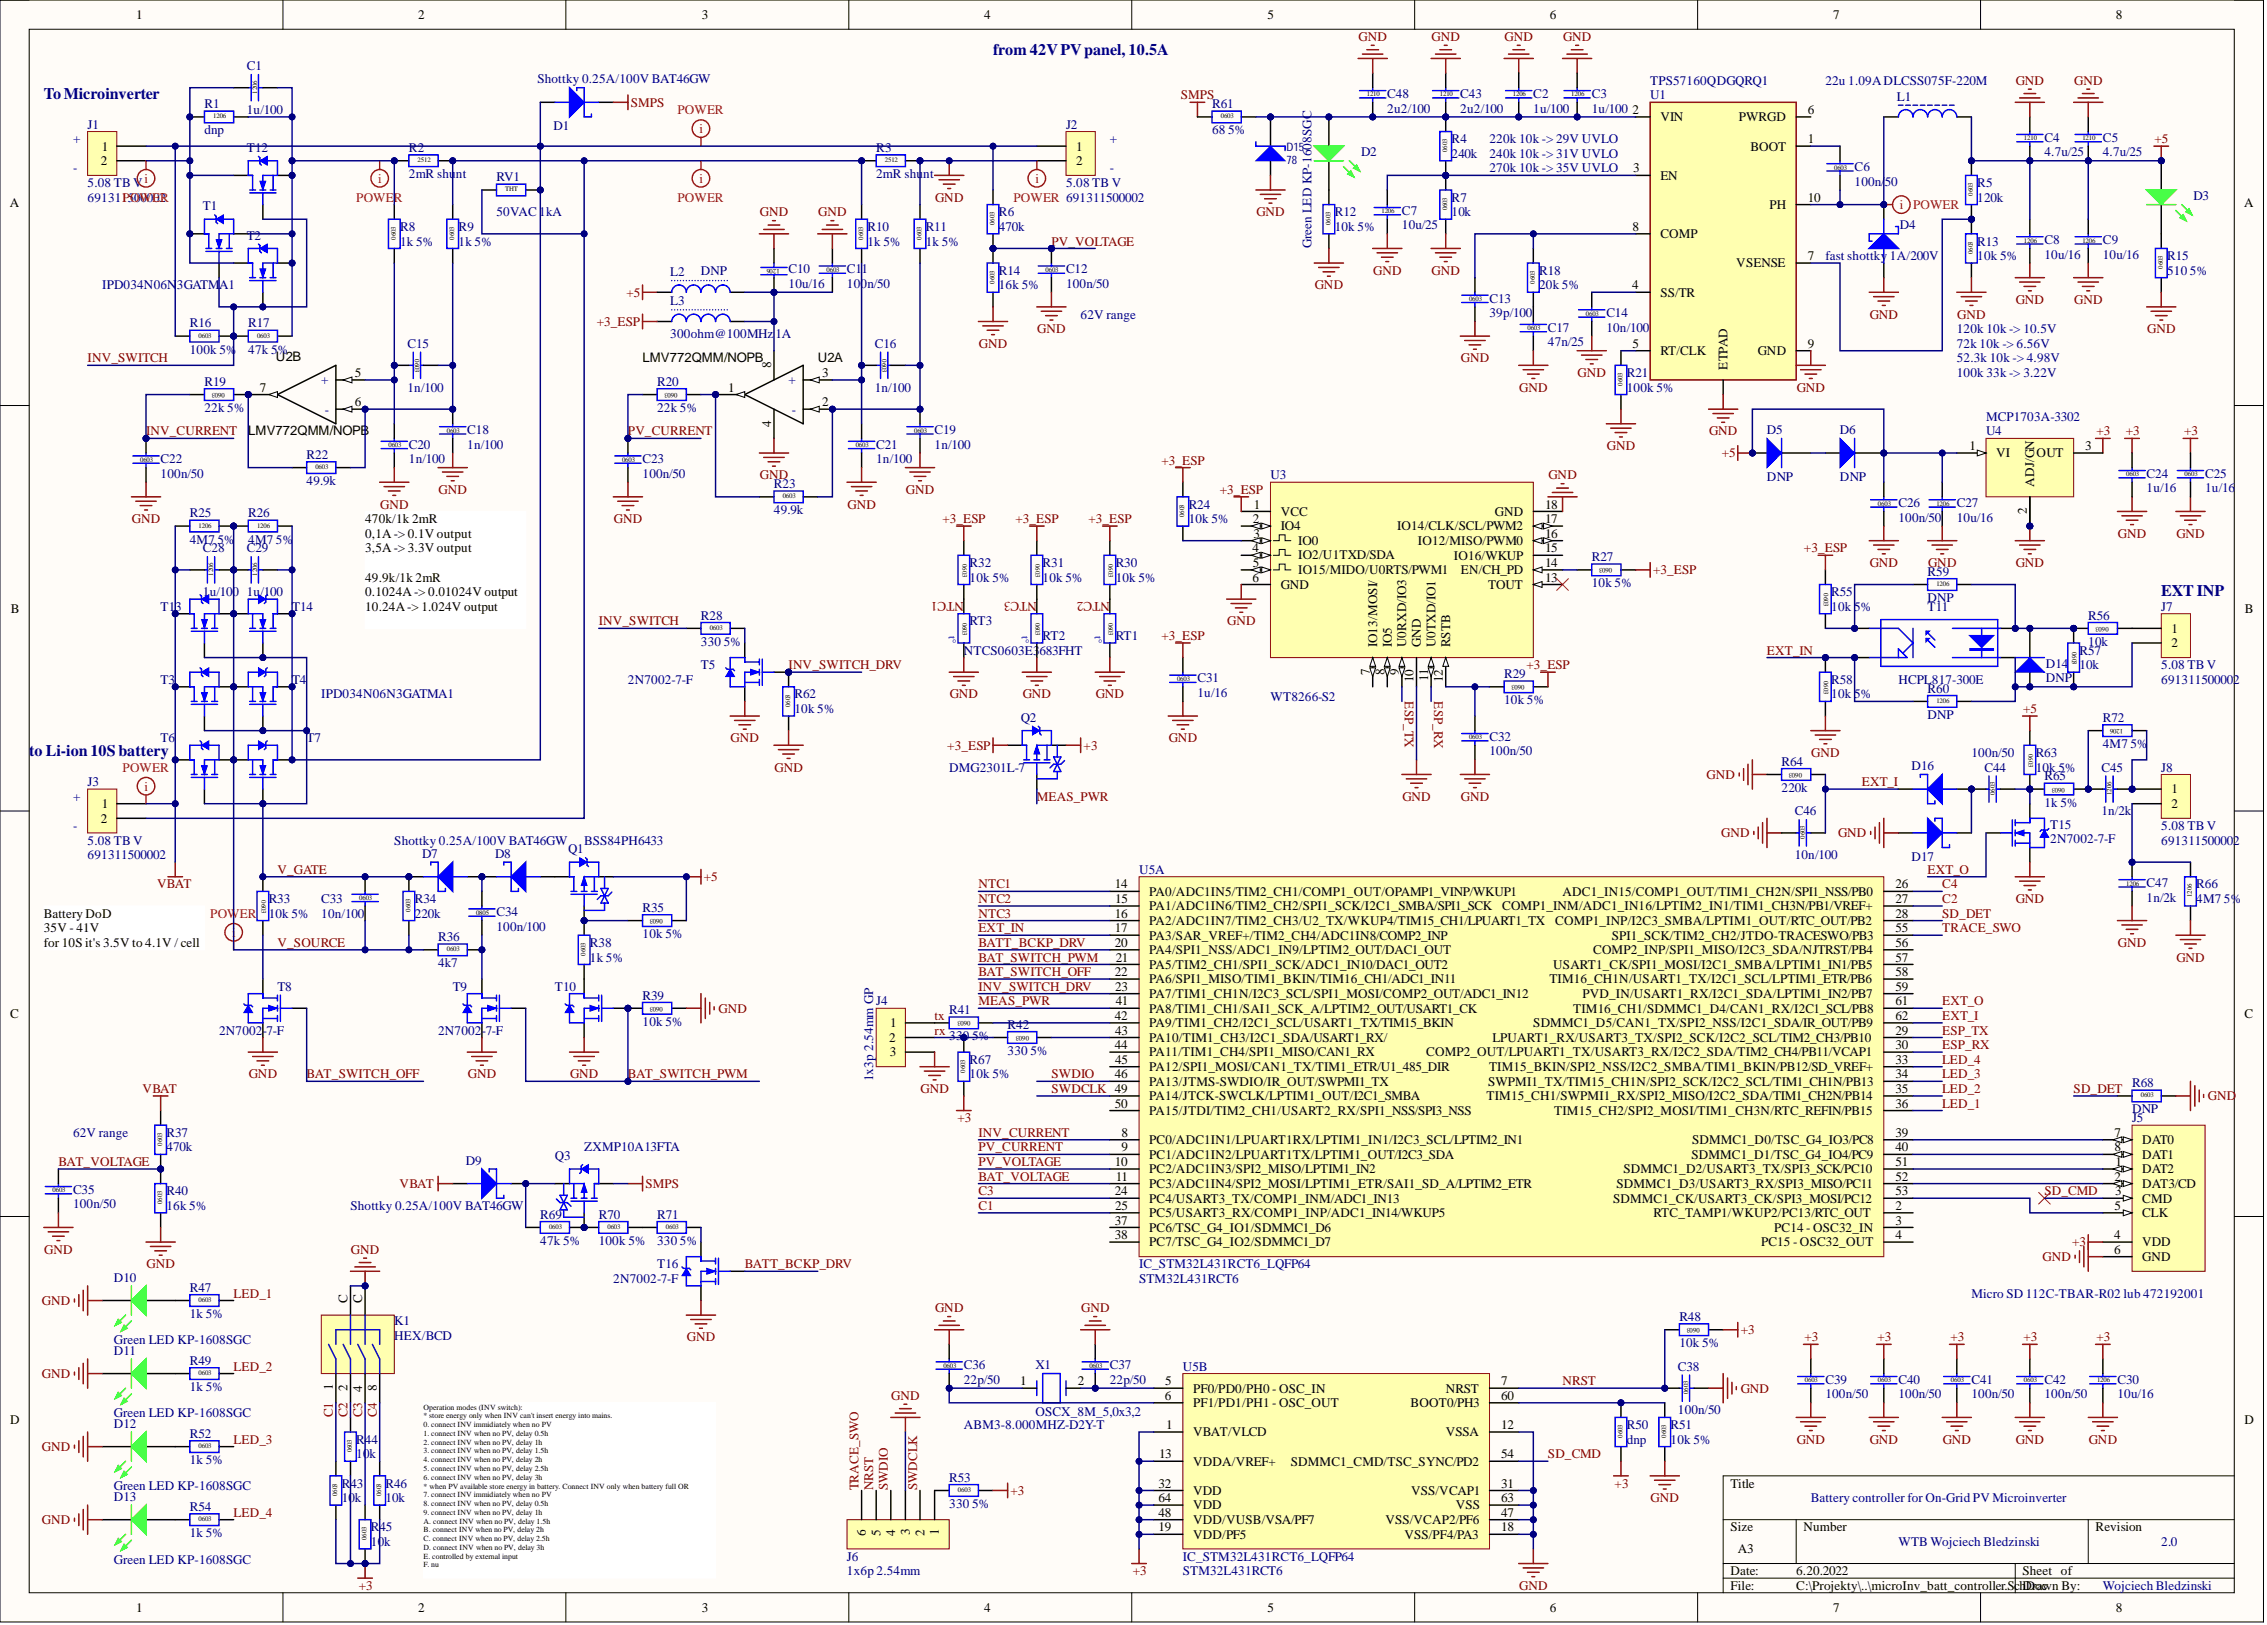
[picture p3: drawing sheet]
<svg xmlns="http://www.w3.org/2000/svg" width="393mm" height="282mm" viewBox="0 0 393 282" stroke-linecap="round" stroke-linejoin="round" font-family="sans-serif">
<defs><g id="words">
<g font-size="2.8" fill="#000080">
<text x="172.3" y="9.6">from 42VPVpanel, 10.5A</text>
<text x="7.6" y="17.2">ToMicroinverter</text>
<text x="375" y="103.3">EXT INP</text>
<text x="5.1" y="131.2">to Li-ion 10S battery</text>
</g>
<g font-size="2.3">
<text x="23.6" y="3.3">1</text>
<text x="72.6" y="3.3">2</text>
<text x="121.8" y="3.3">3</text>
<text x="170.8" y="3.3">4</text>
<text x="219.9" y="3.3">5</text>
<text x="268.9" y="3.3">6</text>
<text x="318.1" y="3.3">7</text>
<text x="367.1" y="3.3">8</text>
<text x="283.3" y="19.8">2</text>
<text x="288.1" y="21">VIN</text>
<text x="301.7" y="21">PWRGD</text>
<text x="313.7" y="19.8">6</text>
<text x="17.5" y="28.6">2</text>
<text x="17.7" y="26.1">1</text>
<text x="186.7" y="26.1">1</text>
<text x="186.7" y="28.6">2</text>
<text x="283.4" y="29.9">3</text>
<text x="303.7" y="26.1">BOOT</text>
<text x="313.7" y="24.8">1</text>
<text x="1.7" y="35.9">A</text>
<text x="288.1" y="31.2">EN</text>
<text x="313.7" y="35">10</text>
<text x="389.4" y="35.9">A</text>
<text x="283.3" y="40.1">8</text>
<text x="288.1" y="41.3">COMP</text>
<text x="307" y="36.3">PH</text>
<text x="301.3" y="46.4">VSENSE</text>
<text x="313.7" y="45.1">7</text>
<text x="283.2" y="50.2">4</text>
<text x="288.1" y="51.5">SS/TR</text>
<text x="47.9" y="62.6">U2B</text>
<text x="61.6" y="65.4">5</text>
<text x="111.5" y="62.9">LMV772QMM/NOPB</text>
<text x="133.8" y="63.9" transform="rotate(-90 133.8 63.9)">8</text>
<text x="141.9" y="62.9">U2A</text>
<text x="142.7" y="65.4">3</text>
<text x="283.3" y="60.3">5</text>
<text x="288.1" y="61.6">RT/CLK</text>
<text x="299.7" y="64.1" transform="rotate(-90 299.7 64.1)">ETPAD</text>
<text x="305" y="61.6">GND</text>
<text x="313.7" y="60.3">9</text>
<text x="45.1" y="67.9">7</text>
<text x="61.6" y="70.5">6</text>
<text x="126.4" y="67.9">1</text>
<text x="142.7" y="70.5">2</text>
<text x="43.1" y="75.5">LMV772QMM/NOPB</text>
<text x="133.8" y="74.1" transform="rotate(-90 133.8 74.1)">4</text>
<text x="341.7" y="78.1">1</text>
<text x="346.4" y="79.3">VI</text>
<text x="353.4" y="79.3">OUT</text>
<text x="361.8" y="78.1">3</text>
<text x="217.6" y="88.2">1</text>
<text x="222.2" y="89.5">VCC</text>
<text x="259.4" y="89.5">GND</text>
<text x="268.1" y="88.2">18</text>
<text x="351.7" y="89.2" transform="rotate(-90 351.7 89.2)">2</text>
<text x="353" y="84.4" transform="rotate(-90 353 84.4)">ADJ/GN</text>
<text x="63.3" y="90.7">470k/1k 2mR</text>
<text x="63.3" y="93.3">0,1A-&gt; 0.1V output</text>
<text x="63.3" y="95.8">3,5A-&gt; 3.3V output</text>
<text x="217.3" y="95.8">4</text>
<text x="217.4" y="90.7">2</text>
<text x="217.5" y="93.3">3</text>
<text x="222.2" y="92">IO4</text>
<text x="225.3" y="94.5">IO0</text>
<text x="242.4" y="92">IO14/CLK/SCL/PWM2</text>
<text x="246" y="94.5">IO12/MISO/PWM0</text>
<text x="268.1" y="95.8">15</text>
<text x="268.1" y="93.3">16</text>
<text x="268.1" y="90.7">17</text>
<text x="63.3" y="100.9">49.9k/1k 2mR</text>
<text x="217.3" y="100.9">6</text>
<text x="217.4" y="98.3">5</text>
<text x="225.3" y="97">IO2/U1TXD/SDA</text>
<text x="225.3" y="99.5">IO15/MIDO/U0RTS/PWM1</text>
<text x="252.3" y="97.1">IO16/WKUP</text>
<text x="253.5" y="99.6">EN/CH_PD</text>
<text x="268.1" y="100.9">13</text>
<text x="268.1" y="98.3">14</text>
<text x="1.9" y="106.3">B</text>
<text x="63.3" y="103.4">0.1024A-&gt; 0.01024V output</text>
<text x="63.3" y="106">10.24A-&gt; 1.024V output</text>
<text x="222.2" y="102.1">GND</text>
<text x="258.2" y="102.1">TOUT</text>
<text x="389.5" y="106.3">B</text>
<text x="238.9" y="112.3" transform="rotate(-90 238.9 112.3)">IO13/MOSI/</text>
<text x="241.5" y="112.3" transform="rotate(-90 241.5 112.3)">IO5</text>
<text x="244" y="112.3" transform="rotate(-90 244 112.3)">U0RXD/IO3</text>
<text x="246.5" y="112.3" transform="rotate(-90 246.5 112.3)">GND</text>
<text x="249.1" y="112.3" transform="rotate(-90 249.1 112.3)">U0TXD/IO1</text>
<text x="251.6" y="112.3" transform="rotate(-90 251.6 112.3)">RSTB</text>
<text x="376.8" y="109.8">1</text>
<text x="376.8" y="112.3">2</text>
<text x="237.7" y="117.1" transform="rotate(-90 237.7 117.1)">7</text>
<text x="240.2" y="117.1" transform="rotate(-90 240.2 117.1)">8</text>
<text x="242.7" y="117.1" transform="rotate(-90 242.7 117.1)">9</text>
<text x="245.3" y="118.3" transform="rotate(-90 245.3 118.3)">10</text>
<text x="247.8" y="118.1" transform="rotate(-90 247.8 118.1)">11</text>
<text x="250.3" y="118.3" transform="rotate(-90 250.3 118.3)">12</text>
<text x="376.8" y="137.6">1</text>
<text x="17.5" y="142.7">2</text>
<text x="17.7" y="140.2">1</text>
<text x="376.8" y="140.2">2</text>
<text x="193.4" y="154.1">14</text>
<text x="199.4" y="155.4">PA0/ADC1IN5/TIM2_CH1/COMP1_OUT/OPAMP1_VINP/WKUP1</text>
<text x="271.1" y="155.4">ADC1_IN15/COMP1_OUT/TIM1_CH2N/SPI1_NSS/PB0</text>
<text x="328.9" y="154.1">26</text>
<text x="7.6" y="159.2">Battery DoD</text>
<text x="7.6" y="161.7">35V - 41V</text>
<text x="193.4" y="159.2">16</text>
<text x="193.4" y="161.7">17</text>
<text x="193.5" y="156.6">15</text>
<text x="199.4" y="157.9">PA1/ADC1IN6/TIM2_CH2/SPI1_SCK/I2C1_SMBA/SPI1_SCK</text>
<text x="199.4" y="160.4">PA2/ADC1IN7/TIM2_CH3/U2_TX/WKUP4/TIM15_CH1/LPUART1_TX</text>
<text x="260.6" y="157.9">COMP1_INM/ADC1_IN16/LPTIM2_IN1/TIM1_CH3N/PB1/VREF+</text>
<text x="269.8" y="160.4">COMP1_INP/I2C3_SMBA/LPTIM1_OUT/RTC_OUT/PB2</text>
<text x="328.9" y="156.6">27</text>
<text x="328.9" y="159.2">28</text>
<text x="328.9" y="161.7">55</text>
<text x="7.6" y="164.2">for 10S it's 3.5V to 4.1V / cell</text>
<text x="193.4" y="164.2">20</text>
<text x="193.6" y="166.8">21</text>
<text x="199.4" y="163">PA3/SAR_VREF+/TIM2_CH4/ADC1IN8/COMP2_INP</text>
<text x="199.4" y="165.5">PA4/SPI1_NSS/ADC1_IN9/LPTIM2_OUT/DAC1_OUT</text>
<text x="276.4" y="165.5">COMP2_INP/SPI1_MISO/I2C3_SDA/NJTRST/PB4</text>
<text x="279.6" y="163">SPI1_SCK/TIM2_CH2/JTDO-TRACESWO/PB3</text>
<text x="328.9" y="164.2">56</text>
<text x="328.9" y="166.8">57</text>
<text x="193.4" y="169.3">22</text>
<text x="193.5" y="171.9">23</text>
<text x="199.4" y="168">PA5/TIM2_CH1/SPI1_SCK/ADC1_IN10/DAC1_OUT2</text>
<text x="199.4" y="170.6">PA6/SPI1_MISO/TIM1_BKIN/TIM16_CH1/ADC1_IN11</text>
<text x="199.4" y="173.1">PA7/TIM1_CH1N/I2C3_SCL/SPI1_MOSI/COMP2_OUT/ADC1_IN12</text>
<text x="268.8" y="170.6">TIM16_CH1N/USART1_TX/I2C1_SCL/LPTIM1_ETR/PB6</text>
<text x="269.5" y="168">USART1_CK/SPI1_MOSI/I2C1_SMBA/LPTIM1_IN1/PB5</text>
<text x="274.6" y="173.1">PVD_IN/USART1_RX/I2C1_SDA/LPTIM1_IN2/PB7</text>
<text x="328.9" y="169.3">58</text>
<text x="328.9" y="171.9">59</text>
<text x="1.8" y="176.6">C</text>
<text x="154.5" y="178.2">1</text>
<text x="193.4" y="176.9">42</text>
<text x="193.5" y="179.5">43</text>
<text x="193.6" y="174.4">41</text>
<text x="199.4" y="175.7">PA8/TIM1_CH1/SAI1_SCK_A/LPTIM2_OUT/USART1_CK</text>
<text x="199.4" y="178.2">PA9/TIM1_CH2/I2C1_SCL/USART1_TX/TIM15_BKIN</text>
<text x="266" y="178.2">SDMMC1_D5/CAN1_TX/SPI2_NSS/I2C1_SDA/IR_OUT/PB9</text>
<text x="273" y="175.7">TIM16_CH1/SDMMC1_D4/CAN1_RX/I2C1_SCL/PB8</text>
<text x="328.9" y="179.5">29</text>
<text x="328.9" y="174.4">61</text>
<text x="328.9" y="176.9">62</text>
<text x="389.4" y="176.6">C</text>
<text x="154.3" y="180.7">2</text>
<text x="154.4" y="183.3">3</text>
<text x="193.4" y="182">44</text>
<text x="193.5" y="184.5">45</text>
<text x="199.4" y="180.7">PA10/TIM1_CH3/I2C1_SDA/USART1_RX/</text>
<text x="199.4" y="183.3">PA11/TIM1_CH4/SPI1_MISO/CAN1_RX</text>
<text x="199.4" y="185.8">PA12/SPI1_MOSI/CAN1_TX/TIM1_ETR/U1_485_DIR</text>
<text x="247.5" y="183.3">COMP2_OUT/LPUART1_TX/USART3_RX/I2C2_SDA/TIM2_CH4/PB11/VCAP1</text>
<text x="258.4" y="185.8">TIM15_BKIN/SPI2_NSS/I2C2_SMBA/TIM1_BKIN/PB12/SD_VREF+</text>
<text x="259" y="180.7">LPUART1_RX/USART3_TX/SPI2_SCK/I2C2_SCL/TIM2_CH3/PB10</text>
<text x="328.9" y="182">30</text>
<text x="328.9" y="184.5">33</text>
<text x="193.4" y="187.1">46</text>
<text x="199.4" y="188.3">PA13/JTMS-SWDIO/IR_OUT/SWPMI1_TX</text>
<text x="199.4" y="190.9">PA14/JTCK-SWCLK/LPTIM1_OUT/I2C1_SMBA</text>
<text x="257.9" y="190.9">TIM15_CH1/SWPMI1_RX/SPI2_MISO/I2C2_SDA/TIM1_CH2N/PB14</text>
<text x="258.2" y="188.3">SWPMI1_TX/TIM15_CH1N/SPI2_SCK/I2C2_SCL/TIM1_CH1N/PB13</text>
<text x="328.9" y="187.1">34</text>
<text x="328.9" y="189.6">35</text>
<text x="193.4" y="192.1">50</text>
<text x="194.6" y="197.2">8</text>
<text x="199.4" y="193.4">PA15/JTDI/TIM2_CH1/USART2_RX/SPI1_NSS/SPI3_NSS</text>
<text x="269.7" y="193.4">TIM15_CH2/SPI2_MOSI/TIM1_CH3N/RTC_REFIN/PB15</text>
<text x="328.9" y="192.1">36</text>
<text x="328.9" y="197.2">39</text>
<text x="366.9" y="197.2">7</text>
<text x="193.4" y="202.3">10</text>
<text x="194.6" y="199.7">9</text>
<text x="199.4" y="198.5">PC0/ADC1IN1/LPUART1RX/LPTIM1_IN1/I2C3_SCL/LPTIM2_IN1</text>
<text x="199.4" y="201">PC1/ADC1IN2/LPUART1TX/LPTIM1_OUT/I2C3_SDA</text>
<text x="199.4" y="203.5">PC2/ADC1IN3/SPI2_MISO/LPTIM1_IN2</text>
<text x="281.7" y="203.5">SDMMC1_D2/USART3_TX/SPI3_SCK/PC10</text>
<text x="293.5" y="201">SDMMC1_D1/TSC_G4_IO4/PC9</text>
<text x="293.6" y="198.5">SDMMC1_D0/TSC_G4_IO3/PC8</text>
<text x="328.9" y="199.7">40</text>
<text x="328.9" y="202.3">51</text>
<text x="366.9" y="199.7">8</text>
<text x="367.1" y="202.3">1</text>
<text x="371.7" y="203.5">DAT2</text>
<text x="371.7" y="198.5">DAT0</text>
<text x="371.7" y="201">DAT1</text>
<text x="193.4" y="207.3">24</text>
<text x="193.5" y="209.9">25</text>
<text x="193.6" y="204.8">11</text>
<text x="199.4" y="206.1">PC3/ADC1IN4/SPI2_MOSI/LPTIM1_ETR/SAI1_SD_A/LPTIM2_ETR</text>
<text x="199.4" y="208.6">PC4/USART3_TX/COMP1_INM/ADC1_IN13</text>
<text x="279.9" y="208.6">SDMMC1_CK/USART3_CK/SPI3_MOSI/PC12</text>
<text x="280.5" y="206.1">SDMMC1_D3/USART3_RX/SPI3_MISO/PC11</text>
<text x="328.9" y="209.9">2</text>
<text x="328.9" y="204.8">52</text>
<text x="328.9" y="207.3">53</text>
<text x="366.9" y="204.8">2</text>
<text x="366.9" y="209.9">5</text>
<text x="367" y="207.3">3</text>
<text x="371.7" y="206.1">DAT3/CD</text>
<text x="371.7" y="208.6">CMD</text>
<text x="193.4" y="212.4">37</text>
<text x="193.4" y="214.9">38</text>
<text x="199.4" y="211.1">PC5/USART3_RX/COMP1_INP/ADC1_IN14/WKUP5</text>
<text x="199.4" y="213.7">PC6/TSC_G4_IO1/SDMMC1_D6</text>
<text x="286.9" y="211.1">RTC_TAMP1/WKUP2/PC13/RTC_OUT</text>
<text x="307.9" y="213.7">PC14 - OSC32_IN</text>
<text x="328.9" y="212.4">3</text>
<text x="328.9" y="214.9">4</text>
<text x="366.8" y="214.9">4</text>
<text x="371.7" y="211.1">CLK</text>
<text x="199.4" y="216.2">PC7/TSC_G4_IO2/SDMMC1_D7</text>
<text x="305.6" y="216.2">PC15 - OSC32_OUT</text>
<text x="366.8" y="217.5">6</text>
<text x="371.7" y="216.2">VDD</text>
<text x="371.7" y="218.7">GND</text>
<text x="60.3" y="226.1" transform="rotate(-90 60.3 226.1)">C</text>
<text x="62.8" y="226.1" transform="rotate(-90 62.8 226.1)">C</text>
<text x="57.8" y="241.1" transform="rotate(-90 57.8 241.1)">1</text>
<text x="60.3" y="241.3" transform="rotate(-90 60.3 241.3)">2</text>
<text x="62.8" y="241.4" transform="rotate(-90 62.8 241.4)">4</text>
<text x="65.4" y="241.3" transform="rotate(-90 65.4 241.3)">8</text>
<text x="177" y="240.3">1</text>
<text x="187" y="240.3">2</text>
<text x="202.1" y="242.8">6</text>
<text x="202.2" y="240.3">5</text>
<text x="207" y="241.6">PF0/PD0/PH0 - OSC_IN</text>
<text x="207" y="244.1">PF1/PD1/PH1 - OSC_OUT</text>
<text x="244.8" y="244.1">BOOT0/PH3</text>
<text x="250.8" y="241.6">NRST</text>
<text x="260.5" y="240.3">7</text>
<text x="260.5" y="242.8">60</text>
<text x="1.8" y="247">D</text>
<text x="202.4" y="247.9">1</text>
<text x="207" y="249.2">VBAT/VLCD</text>
<text x="250.8" y="249.2">VSSA</text>
<text x="260.5" y="247.9">12</text>
<text x="389.4" y="247">D</text>
<text x="201.1" y="253">13</text>
<text x="207" y="254.2">VDDA/VREF+</text>
<text x="224" y="254.2">SDMMC1_CMD/TSC_SYNC/PD2</text>
<text x="260.5" y="253">54</text>
<text x="201" y="258">32</text>
<text x="201" y="263.1">48</text>
<text x="201" y="260.6">64</text>
<text x="207" y="259.3">VDD</text>
<text x="207" y="261.8">VDD</text>
<text x="244.8" y="259.3">VSS/VCAP1</text>
<text x="252.6" y="261.8">VSS</text>
<text x="260.5" y="258">31</text>
<text x="260.5" y="263.1">47</text>
<text x="260.5" y="260.6">63</text>
<text x="300.3" y="258">Title</text>
<text x="150.3" y="266.4" transform="rotate(-90 150.3 266.4)">6</text>
<text x="152.8" y="266.4" transform="rotate(-90 152.8 266.4)">5</text>
<text x="155.3" y="266.5" transform="rotate(-90 155.3 266.5)">4</text>
<text x="157.9" y="266.3" transform="rotate(-90 157.9 266.3)">3</text>
<text x="160.4" y="266.4" transform="rotate(-90 160.4 266.4)">2</text>
<text x="162.9" y="266.2" transform="rotate(-90 162.9 266.2)">1</text>
<text x="201" y="265.6">19</text>
<text x="207" y="266.9">VDD/PF5</text>
<text x="207" y="264.4">VDD/VUSB/VSA/PF7</text>
<text x="240.4" y="264.4">VSS/VCAP2/PF6</text>
<text x="243.7" y="266.9">VSS/PF4/PA3</text>
<text x="260.5" y="265.6">18</text>
<text x="300.3" y="265.6">Size</text>
<text x="301.5" y="269.4">A3</text>
<text x="312.9" y="265.6">Number</text>
<text x="363.6" y="265.6">Revision</text>
<text x="300.3" y="273.2">Date:</text>
<text x="300.3" y="275.8">File:</text>
<text x="311.7" y="273.2">6.20.2022</text>
<text x="311.7" y="275.8">C:\Projekty\..\microInv_batt_controller.SchDrawn By:</text>
<text x="350.9" y="273.2">Sheet of</text>
<text x="351.5" y="275.8">Doc</text>
<text x="23.6" y="279.6">1</text>
<text x="72.6" y="279.6">2</text>
<text x="121.8" y="279.6">3</text>
<text x="170.8" y="279.6">4</text>
<text x="219.9" y="279.6">5</text>
<text x="268.9" y="279.6">6</text>
<text x="318.1" y="279.6">7</text>
<text x="367.1" y="279.6">8</text>
</g>
<g font-size="2.3" fill="#800000">
<text x="235.7" y="7.1">GND</text>
<text x="248.4" y="7.1">GND</text>
<text x="261.1" y="7.1">GND</text>
<text x="271.2" y="7.1">GND</text>
<text x="204.9" y="17.2">SMPS</text>
<text x="349.7" y="14.7">GND</text>
<text x="359.9" y="14.7">GND</text>
<text x="109.5" y="18.5">SMPS</text>
<text x="373.8" y="24.8">+5</text>
<text x="162.2" y="35">GND</text>
<text x="131.8" y="37.5">GND</text>
<text x="142" y="37.5">GND</text>
<text x="218" y="37.5">GND</text>
<text x="182.4" y="42.6">PV_VOLTAGE</text>
<text x="238.3" y="47.7">GND</text>
<text x="248.4" y="47.7">GND</text>
<text x="108.7" y="51.5">+5</text>
<text x="228.1" y="50.2">GND</text>
<text x="349.7" y="52.7">GND</text>
<text x="359.9" y="52.7">GND</text>
<text x="103.5" y="56.5">+3_ESP</text>
<text x="180" y="57.8">GND</text>
<text x="324.4" y="55.3">GND</text>
<text x="339.6" y="55.3">GND</text>
<text x="372.6" y="57.8">GND</text>
<text x="15.2" y="62.9">INV_SWITCH</text>
<text x="169.8" y="60.3">GND</text>
<text x="253.5" y="62.9">GND</text>
<text x="273.7" y="65.4">GND</text>
<text x="263.6" y="67.9">GND</text>
<text x="311.7" y="67.9">GND</text>
<text x="25.3" y="75.5">INV_CURRENT</text>
<text x="109" y="75.5">PV_CURRENT</text>
<text x="296.5" y="75.5">GND</text>
<text x="363.8" y="75.5">+3</text>
<text x="368.8" y="75.5">+3</text>
<text x="379" y="75.5">+3</text>
<text x="131.8" y="83.1">GND</text>
<text x="201.5" y="80.6">+3_ESP</text>
<text x="268.7" y="83.1">GND</text>
<text x="278.8" y="78.1">GND</text>
<text x="298.7" y="79.3">+5</text>
<text x="66" y="88.2">GND</text>
<text x="76.1" y="85.7">GND</text>
<text x="147" y="88.2">GND</text>
<text x="157.2" y="85.7">GND</text>
<text x="211.7" y="85.7">+3_ESP</text>
<text x="22.9" y="90.7">GND</text>
<text x="106.5" y="90.7">GND</text>
<text x="163.5" y="90.7">+3_ESP</text>
<text x="176.2" y="90.7">+3_ESP</text>
<text x="188.9" y="90.7">+3_ESP</text>
<text x="313" y="95.8">+3_ESP</text>
<text x="367.5" y="93.3">GND</text>
<text x="377.6" y="93.3">GND</text>
<text x="286.8" y="99.6">+3_ESP</text>
<text x="324.4" y="98.3">GND</text>
<text x="334.5" y="98.3">GND</text>
<text x="349.7" y="98.3">GND</text>
<text x="167.2" y="104.4" transform="rotate(-180 167.2 104.4)">NTC1</text>
<text x="179.9" y="104.4" transform="rotate(-180 179.9 104.4)">NTC3</text>
<text x="192.6" y="104.4" transform="rotate(-180 192.6 104.4)">NTC2</text>
<text x="103.9" y="108.5">INV_SWITCH</text>
<text x="201.5" y="111">+3_ESP</text>
<text x="212.9" y="108.5">GND</text>
<text x="306.6" y="113.6">EXT_IN</text>
<text x="136.8" y="116.1">INV_SWITCH_DRV</text>
<text x="264.9" y="116.1">+3_ESP</text>
<text x="164.8" y="121.2">GND</text>
<text x="177.4" y="121.2">GND</text>
<text x="190.1" y="121.2">GND</text>
<text x="243.8" y="121.7" transform="rotate(90 243.8 121.7)">ESP_TX</text>
<text x="248.8" y="121.7" transform="rotate(90 248.8 121.7)">ESP_RX</text>
<text x="351" y="123.7">+5</text>
<text x="126.8" y="128.8">GND</text>
<text x="164.4" y="130">+3_ESP</text>
<text x="188" y="130">+3</text>
<text x="202.8" y="128.8">GND</text>
<text x="314.3" y="131.3">GND</text>
<text x="134.4" y="133.8">GND</text>
<text x="296.1" y="135.1">GND</text>
<text x="323.1" y="136.4">EXT_I</text>
<text x="179.9" y="138.9">MEAS_PWR</text>
<text x="243.3" y="138.9">GND</text>
<text x="253.5" y="138.9">GND</text>
<text x="298.6" y="145.2">GND</text>
<text x="318.9" y="145.2">GND</text>
<text x="27.3" y="154.1">VBAT</text>
<text x="48.1" y="151.6">V_GATE</text>
<text x="122.1" y="152.8">+5</text>
<text x="169.8" y="154.1">NTC1</text>
<text x="334.5" y="151.6">EXT_O</text>
<text x="337" y="154.1">C4</text>
<text x="169.8" y="156.6">NTC2</text>
<text x="169.8" y="159.2">NTC3</text>
<text x="169.8" y="161.7">EXT_IN</text>
<text x="337" y="161.7">TRACE_SWO</text>
<text x="337" y="156.6">C2</text>
<text x="337" y="159.2">SD_DET</text>
<text x="349.7" y="156.6">GND</text>
<text x="48.1" y="164.2">V_SOURCE</text>
<text x="169.8" y="166.8">BAT_SWITCH_PWM</text>
<text x="169.8" y="164.2">BATT_BCKP_DRV</text>
<text x="367.5" y="164.2">GND</text>
<text x="377.6" y="166.8">GND</text>
<text x="169.8" y="169.3">BAT_SWITCH_OFF</text>
<text x="169.8" y="171.9">INV_SWITCH_DRV</text>
<text x="124.7" y="175.7">GND</text>
<text x="162.2" y="176.9">tx</text>
<text x="162.2" y="179.5">rx</text>
<text x="169.8" y="174.4">MEAS_PWR</text>
<text x="337" y="179.5">ESP_TX</text>
<text x="337" y="176.9">EXT_I</text>
<text x="337" y="174.4">EXT_O</text>
<text x="337" y="184.5">LED_4</text>
<text x="337" y="182">ESP_RX</text>
<text x="24.7" y="189.6">VBAT</text>
<text x="43.2" y="187.1">GND</text>
<text x="53.2" y="187.1">BAT_SWITCH_OFF</text>
<text x="81.2" y="187.1">GND</text>
<text x="98.9" y="187.1">GND</text>
<text x="109" y="187.1">BAT_SWITCH_PWM</text>
<text x="159.7" y="189.6">GND</text>
<text x="182.4" y="187.1">SWDIO</text>
<text x="182.4" y="189.6">SWDCLK 49</text>
<text x="337" y="189.6">LED_2</text>
<text x="337" y="187.1">LED_3</text>
<text x="359.8" y="189.6">SD_DET</text>
<text x="383.1" y="190.9">GND</text>
<text x="166.1" y="194.7">+3</text>
<text x="169.8" y="197.2">INV_CURRENT</text>
<text x="337" y="192.1">LED_1</text>
<text x="10.1" y="202.3">BAT_VOLTAGE</text>
<text x="169.8" y="202.3">PV_VOLTAGE</text>
<text x="169.8" y="199.7">PV_CURRENT</text>
<text x="69.3" y="206.1">VBAT</text>
<text x="112" y="206.1">SMPS</text>
<text x="169.8" y="207.3">C3</text>
<text x="169.8" y="209.9">C1</text>
<text x="169.8" y="204.8">BAT_VOLTAGE</text>
<text x="354.7" y="207.3">SD_CMD</text>
<text x="7.7" y="217.5">GND</text>
<text x="25.4" y="220">GND</text>
<text x="60.9" y="217.5">GND</text>
<text x="129.2" y="220">BATT_BCKP_DRV</text>
<text x="354.4" y="218.7">GND</text>
<text x="359.5" y="216.2">+3</text>
<text x="7.3" y="226.3">GND</text>
<text x="40.5" y="225.1">LED_1</text>
<text x="162.2" y="227.6">GND</text>
<text x="187.6" y="227.6">GND</text>
<text x="119.2" y="232.7">GND</text>
<text x="302" y="231.4">+3</text>
<text x="313.1" y="232.7">+3</text>
<text x="325.8" y="232.7">+3</text>
<text x="338.4" y="232.7">+3</text>
<text x="351.1" y="232.7">+3</text>
<text x="363.8" y="232.7">+3</text>
<text x="7.3" y="239">GND</text>
<text x="40.5" y="237.8">LED_2</text>
<text x="57.8" y="245.9" transform="rotate(-90 57.8 245.9)">C1</text>
<text x="60.3" y="245.9" transform="rotate(-90 60.3 245.9)">C2</text>
<text x="62.8" y="245.9" transform="rotate(-90 62.8 245.9)">C3</text>
<text x="65.4" y="245.9" transform="rotate(-90 65.4 245.9)">C4</text>
<text x="154.6" y="242.8">GND</text>
<text x="271.1" y="240.3">NRST</text>
<text x="302" y="241.6">GND</text>
<text x="7.3" y="251.7">GND</text>
<text x="40.5" y="250.4">LED_3</text>
<text x="311.7" y="250.4">GND</text>
<text x="324.4" y="250.4">GND</text>
<text x="337.1" y="250.4">GND</text>
<text x="349.7" y="250.4">GND</text>
<text x="362.4" y="250.4">GND</text>
<text x="268.6" y="253">SD_CMD</text>
<text x="40.5" y="263.1">LED_4</text>
<text x="149" y="258.5" transform="rotate(-90 149 258.5)">TRACE_SWO</text>
<text x="151.5" y="258.5" transform="rotate(-90 151.5 258.5)">NRST</text>
<text x="154.1" y="258.5" transform="rotate(-90 154.1 258.5)">SWDIO</text>
<text x="159.1" y="258.5" transform="rotate(-90 159.1 258.5)">SWDCLK</text>
<text x="175.3" y="259.3">+3</text>
<text x="280.2" y="258">+3</text>
<text x="286.4" y="260.6">GND</text>
<text x="7.3" y="264.4">GND</text>
<text x="62.2" y="275.8">+3</text>
<text x="196.5" y="273.2">+3</text>
<text x="263.6" y="275.8">GND</text>
</g>
<g font-size="2.3" fill="#000080">
<text x="42.8" y="12.2">C1</text>
<text x="93.2" y="14.5">Shottky 0.25A/100V BAT46GW</text>
<text x="240.7" y="17">C48</text>
<text x="253.4" y="17">C43</text>
<text x="266" y="17">C2</text>
<text x="276.2" y="17">C3</text>
<text x="286.3" y="17.2">U1</text>
<text x="286.3" y="14.7">TPS57160QDGQRQ1</text>
<text x="316.7" y="14.7">22u 1.09ADLCSS075F-220M</text>
<text x="329.1" y="17.5">L1</text>
<text x="15.2" y="22.3">J1</text>
<text x="35.5" y="18.8">R1</text>
<text x="35.5" y="23.3">dnp</text>
<text x="42.8" y="19.8">1u/100</text>
<text x="96" y="22.6">D1</text>
<text x="185" y="22.3">J2</text>
<text x="210.3" y="18.8">R61</text>
<text x="210.3" y="23.3">68</text>
<text x="213.1" y="23.3">5%</text>
<text x="240.7" y="19.5">2u2/100</text>
<text x="253.4" y="19.5">2u2/100</text>
<text x="266" y="19.5">1u/100</text>
<text x="276.2" y="19.5">1u/100</text>
<text x="12.7" y="24.8">+</text>
<text x="12.7" y="29.9">-</text>
<text x="42.8" y="26.4">T12</text>
<text x="70.9" y="26.4">R2</text>
<text x="152" y="26.4">R3</text>
<text x="192.6" y="24.8">+</text>
<text x="192.6" y="29.9">-</text>
<text x="236.1" y="27.1">D2</text>
<text x="251.9" y="24.8">R4</text>
<text x="251.9" y="27.4">240k</text>
<text x="258.4" y="27.4">240k 10k -&gt; 31V UVLO</text>
<text x="258.4" y="29.9">270k 10k -&gt; 35V UVLO</text>
<text x="258.4" y="24.8">220k 10k -&gt; 29V UVLO</text>
<text x="321.8" y="29.7">C6</text>
<text x="354.7" y="24.6">C4</text>
<text x="354.7" y="27.1">4.7u/25</text>
<text x="364.9" y="24.6">C5</text>
<text x="364.9" y="27.1">4.7u/25</text>
<text x="15.2" y="35">691311POWER</text>
<text x="15.2" y="32.4">5.08 TB V</text>
<text x="22.2" y="35">500002</text>
<text x="70.9" y="30.9">2mR shu</text>
<text x="79.1" y="30.9">nt</text>
<text x="86.1" y="31.4">RV1</text>
<text x="152" y="30.9">2mR shu</text>
<text x="160.2" y="30.9">nt</text>
<text x="185" y="32.4">5.08 TB V</text>
<text x="251.9" y="35">R7</text>
<text x="321.8" y="32.2">100n/</text>
<text x="327" y="32.2">50</text>
<text x="343.1" y="32.4">R5</text>
<text x="343.1" y="35">120k</text>
<text x="380.6" y="34.7">D3</text>
<text x="35.2" y="36.5">T1</text>
<text x="42.8" y="41.6">T2</text>
<text x="69.4" y="40.1">R8</text>
<text x="79.6" y="40.1">R9</text>
<text x="86.1" y="37.5">50VAC 1kA</text>
<text x="150.5" y="40.1">R10</text>
<text x="160.6" y="40.1">R11</text>
<text x="173.3" y="37.5">R6</text>
<text x="173.3" y="40.1">470k</text>
<text x="231.6" y="37.5">R12</text>
<text x="231.6" y="40.1">10k 5%</text>
<text x="243.2" y="37.3">C7</text>
<text x="243.2" y="39.8">10u/25</text>
<text x="251.9" y="37.5">10k</text>
<text x="329.6" y="39.8">D4</text>
<text x="69.4" y="42.6">1k 5%</text>
<text x="79.6" y="42.6">1k 5%</text>
<text x="116.3" y="47.9">L2</text>
<text x="121.6" y="47.7">DNP</text>
<text x="136.8" y="47.4">C10</text>
<text x="147" y="47.4">C11</text>
<text x="150.5" y="42.6">1k 5%</text>
<text x="160.6" y="42.6">1k 5%</text>
<text x="173.3" y="47.7">R14</text>
<text x="185" y="47.4">C12</text>
<text x="227.5" y="43.1" transform="rotate(-90 227.5 43.1)">Green LED KP-1608SGC</text>
<text x="267.1" y="47.7">R18</text>
<text x="316.7" y="45.1">fast shottky</text>
<text x="327.9" y="45.1">1A/200V</text>
<text x="343.1" y="42.6">R13</text>
<text x="343.1" y="45.1">10k 5%</text>
<text x="354.7" y="42.3">C8</text>
<text x="354.7" y="44.9">10u/16</text>
<text x="364.9" y="42.3">C9</text>
<text x="364.9" y="44.9">10u/16</text>
<text x="376" y="45.1">R15</text>
<text x="376" y="47.7">510</text>
<text x="380" y="47.7">5%</text>
<text x="17.7" y="50.2">IPD034N06N</text>
<text x="30.7" y="50.2">3GATM</text>
<text x="38" y="50.2">A1</text>
<text x="116.3" y="53">L3</text>
<text x="136.8" y="49.9">10u/16</text>
<text x="147" y="49.9">100n/50</text>
<text x="173.3" y="50.2">16k 5%</text>
<text x="185" y="49.9">100n/50</text>
<text x="258.4" y="52.5">C13</text>
<text x="267.1" y="50.2">20k 5%</text>
<text x="32.9" y="56.8">R16</text>
<text x="43.1" y="56.8">R17</text>
<text x="116.3" y="58.6">300ohm@100MHz</text>
<text x="134.6" y="58.6">1A</text>
<text x="187.5" y="55.3">62V range</text>
<text x="258.4" y="55">39p/100</text>
<text x="268.6" y="57.5">C17</text>
<text x="278.7" y="55">C14</text>
<text x="278.7" y="57.5">10n/100</text>
<text x="339.5" y="57.8">120k 10k -&gt; 10.5V</text>
<text x="32.9" y="61.3">100k 5%</text>
<text x="43.1" y="61.3">47k 5%</text>
<text x="70.7" y="60.3">C15</text>
<text x="151.8" y="60.3">C16</text>
<text x="268.6" y="60.1">47n/25</text>
<text x="282.3" y="65.4">R21</text>
<text x="339.5" y="62.9">52.3k 10k -&gt; 4.98V</text>
<text x="339.5" y="60.3">72k 10k -&gt; 6.56V</text>
<text x="339.5" y="65.4">100k 33k -&gt; 3.22V</text>
<text x="35.5" y="66.9">R19</text>
<text x="35.5" y="71.5">22k 5%</text>
<text x="55.7" y="66.7">+</text>
<text x="56.3" y="71.7">-</text>
<text x="70.7" y="67.9">1n/100</text>
<text x="114" y="66.9">R20</text>
<text x="114" y="71.5">22k 5%</text>
<text x="136.8" y="66.7">+</text>
<text x="137.4" y="71.7">-</text>
<text x="151.8" y="67.9">1n/100</text>
<text x="282.3" y="67.9">100k 5%</text>
<text x="70.9" y="77.8">C20</text>
<text x="81.1" y="75.3">C18</text>
<text x="81.1" y="77.8">1n/100</text>
<text x="152" y="77.8">C21</text>
<text x="162.2" y="75.3">C19</text>
<text x="162.2" y="77.8">1n/100</text>
<text x="306.6" y="75.3">D5</text>
<text x="319.3" y="75.3">D6</text>
<text x="344.6" y="75.5">U4</text>
<text x="344.6" y="73">MCP1703A-3302</text>
<text x="27.9" y="80.4">C22</text>
<text x="27.9" y="82.9">100n/50</text>
<text x="53.2" y="79.6">R22</text>
<text x="70.9" y="80.4">1n/100</text>
<text x="111.5" y="80.4">C23</text>
<text x="111.5" y="82.9">100n/50</text>
<text x="152" y="80.4">1n/100</text>
<text x="220.4" y="83.1">U3</text>
<text x="306.6" y="83.4">DNP</text>
<text x="319.3" y="83.4">DNP</text>
<text x="372.5" y="82.9">C24</text>
<text x="382.6" y="82.9">C25</text>
<text x="32.9" y="89.7">R25</text>
<text x="43.1" y="89.7">R26</text>
<text x="53.2" y="84.2">49.9k</text>
<text x="134.3" y="84.7">R23</text>
<text x="134.3" y="89.2">49.9k</text>
<text x="206.3" y="88.2">R24</text>
<text x="329.4" y="88">C26</text>
<text x="339.5" y="88">C27</text>
<text x="372.5" y="85.4">1u/16</text>
<text x="382.6" y="85.4">1u/16</text>
<text x="32.9" y="94.3">4M7</text>
<text x="35.2" y="95.8">C28</text>
<text x="37.7" y="94.3">5%</text>
<text x="42.8" y="95.8">C29</text>
<text x="43.1" y="94.3">4M7</text>
<text x="47.9" y="94.3">5%</text>
<text x="206.3" y="90.7">10k 5%</text>
<text x="329.4" y="90.5">100n/50</text>
<text x="339.5" y="90.5">10u/16</text>
<text x="168.2" y="98.3">R32</text>
<text x="168.2" y="100.9">10k 5%</text>
<text x="180.9" y="98.3">R31</text>
<text x="180.9" y="100.9">10k 5%</text>
<text x="193.6" y="98.3">R30</text>
<text x="193.6" y="100.9">10k 5%</text>
<text x="276.2" y="97.3">R27</text>
<text x="276.2" y="101.9">10k 5%</text>
<text x="334.5" y="99.9">R59</text>
<text x="27.9" y="106">T13</text>
<text x="35.2" y="103.4">1u/100</text>
<text x="42.8" y="103.4">1u/100</text>
<text x="50.7" y="106">T14</text>
<text x="121.6" y="107.5">R28</text>
<text x="317.7" y="103.4">R55</text>
<text x="317.7" y="106">10k 5%</text>
<text x="334.5" y="106">T11</text>
<text x="334.5" y="104.4">DNP</text>
<text x="362.3" y="107.5">R56</text>
<text x="375" y="106">J7</text>
<text x="121.6" y="112">330</text>
<text x="125.6" y="112">5%</text>
<text x="167.2" y="113.6">NTCS0603E3</text>
<text x="168.2" y="108.5">RT3</text>
<text x="180.4" y="113.6">683FHT</text>
<text x="180.9" y="111">RT2</text>
<text x="193.6" y="111">RT1</text>
<text x="360.8" y="113.6">R57</text>
<text x="362.3" y="112">10k</text>
<text x="27.9" y="118.6">T3</text>
<text x="50.7" y="118.6">T4</text>
<text x="109" y="118.6">2N7002-7-F</text>
<text x="121.6" y="116.1">T5</text>
<text x="207.8" y="118.4">C31</text>
<text x="261" y="117.6">R29</text>
<text x="317.7" y="118.6">R58</text>
<text x="329.4" y="118.6">HCPL817-300E</text>
<text x="355" y="115.8">D14</text>
<text x="355" y="118.4">DNP</text>
<text x="360.8" y="116.1">10k</text>
<text x="375" y="118.6">691311500002</text>
<text x="375" y="116.1">5.08 TB V</text>
<text x="55.7" y="121.2">IPD034N06N3GATMA1</text>
<text x="137.8" y="121.2">R62</text>
<text x="137.8" y="123.7">10k 5%</text>
<text x="177.1" y="125.2">Q2</text>
<text x="207.8" y="120.9">1u/16</text>
<text x="220.4" y="121.7">WT8266-S2</text>
<text x="261" y="122.2">10k 5%</text>
<text x="317.7" y="121.2">10k 5%</text>
<text x="334.5" y="120.1">R60</text>
<text x="334.5" y="124.7">DNP</text>
<text x="364.9" y="125.2">R72</text>
<text x="27.9" y="128.8">T6</text>
<text x="53.2" y="128.8">T7</text>
<text x="258.4" y="128.5">C32</text>
<text x="258.4" y="131">100n/50</text>
<text x="342.1" y="131.3">100n/50</text>
<text x="353.2" y="131.3">R63</text>
<text x="364.9" y="129.8">4M7</text>
<text x="369.7" y="129.8">5%</text>
<text x="15.2" y="136.4">J3</text>
<text x="164.7" y="133.8">DMG2301L-7</text>
<text x="309.1" y="132.8">R64</text>
<text x="309.1" y="137.4">220k</text>
<text x="331.7" y="133.6">D16</text>
<text x="344.3" y="133.8">C44</text>
<text x="353.2" y="133.8">10k 5%</text>
<text x="354.7" y="135.4">R65</text>
<text x="364.6" y="133.8">C45</text>
<text x="375" y="133.8">J8</text>
<text x="12.7" y="138.9">+</text>
<text x="12.7" y="144">-</text>
<text x="311.4" y="141.4">C46</text>
<text x="354.7" y="139.9">1k 5%</text>
<text x="355.7" y="143.7">T15</text>
<text x="364.6" y="141.4">1n/2k</text>
<text x="375" y="144">5.08 TB V</text>
<text x="15.2" y="149">691311500002</text>
<text x="15.2" y="146.5">5.08 TB V</text>
<text x="68.4" y="146.5">Shottky 0.25A/100V BAT46GW</text>
<text x="73.2" y="148.8">D7</text>
<text x="85.9" y="148.8">D8</text>
<text x="98.6" y="148">Q1</text>
<text x="101.4" y="146.5">BSS84PH6433</text>
<text x="311.4" y="149">10n/100</text>
<text x="331.7" y="149.3">D17</text>
<text x="355.7" y="146.3">2N7002-7-F</text>
<text x="375" y="146.5">691311500002</text>
<text x="197.6" y="151.6">U5A</text>
<text x="372.5" y="153.9">C47</text>
<text x="381.1" y="154.1">R66</text>
<text x="46.6" y="156.6">R33</text>
<text x="46.6" y="159.2">10k 5%</text>
<text x="55.7" y="156.6">C33</text>
<text x="55.7" y="159.2">10n/100</text>
<text x="72" y="156.6">R34</text>
<text x="72" y="159.2">220k</text>
<text x="86.1" y="158.9">C34</text>
<text x="86.1" y="161.5">100n/100</text>
<text x="111.5" y="158.2">R35</text>
<text x="372.5" y="156.4">1n/2k</text>
<text x="381.1" y="156.6">4M7</text>
<text x="385.9" y="156.6">5%</text>
<text x="76" y="163.2">R36</text>
<text x="76" y="167.8">4k7</text>
<text x="102.4" y="164.2">R38</text>
<text x="102.4" y="166.8">1k 5%</text>
<text x="111.5" y="162.7">10k 5%</text>
<text x="48.1" y="171.9">T8</text>
<text x="78.5" y="171.9">T9</text>
<text x="96.3" y="171.9">T10</text>
<text x="111.5" y="173.4">R39</text>
<text x="38" y="179.5">2N7002-7-F</text>
<text x="76" y="179.5">2N7002-7-F</text>
<text x="111.5" y="177.9">10k 5%</text>
<text x="152" y="174.4">J4</text>
<text x="164.7" y="175.9">R41</text>
<text x="174.8" y="178.4">R42</text>
<text x="164.7" y="180.5">330</text>
<text x="168.2" y="184.5">R67</text>
<text x="168.7" y="180.5">5%</text>
<text x="174.8" y="183">330</text>
<text x="178.8" y="183">5%</text>
<text x="151.5" y="187.6" transform="rotate(-90 151.5 187.6)">1x3p 2.54mm GP</text>
<text x="168.2" y="187.1">10k 5%</text>
<text x="369.9" y="188.6">R68</text>
<text x="12.7" y="197.2">62V range</text>
<text x="28.9" y="197.2">R37</text>
<text x="369.9" y="194.7">J5</text>
<text x="369.9" y="193.1">DNP</text>
<text x="28.9" y="199.7">470k</text>
<text x="80.8" y="202">D9</text>
<text x="96.3" y="201.3">Q3</text>
<text x="101.4" y="199.7">ZXMP10A13FTA</text>
<text x="12.7" y="207.1">C35</text>
<text x="12.7" y="209.6">100n/50</text>
<text x="28.9" y="207.3">R40</text>
<text x="28.9" y="209.9">16k 5%</text>
<text x="60.8" y="209.9">Shottky 0.25A/100V BAT46GW</text>
<text x="93.8" y="211.4">R69</text>
<text x="93.8" y="216">47k 5%</text>
<text x="103.9" y="211.4">R70</text>
<text x="103.9" y="216">100k 5%</text>
<text x="114" y="211.4">R71</text>
<text x="114" y="216">330</text>
<text x="118" y="216">5%</text>
<text x="114" y="220">T16</text>
<text x="197.6" y="220">IC_STM32L431RCT6_LQFP64</text>
<text x="19.8" y="222.3">D10</text>
<text x="32.9" y="224.1">R47</text>
<text x="106.4" y="222.5">2N7002-7-F</text>
<text x="197.6" y="222.5">STM32L431RCT6</text>
<text x="342.1" y="225.1">Micro SD 112C-TBAR-R02 lub 472192001</text>
<text x="19.8" y="233.2">Green LED KP-1608SGC</text>
<text x="32.9" y="228.6">1k 5%</text>
<text x="68.4" y="229.9">K1</text>
<text x="68.4" y="232.4">HEX/BCD</text>
<text x="291.4" y="229.1">R48</text>
<text x="291.4" y="233.7">10k 5%</text>
<text x="19.8" y="235">D11</text>
<text x="32.9" y="236.7">R49</text>
<text x="167.2" y="237.5">C36</text>
<text x="179.6" y="237.5">X1</text>
<text x="192.6" y="237.5">C37</text>
<text x="205.2" y="237.8">U5B</text>
<text x="291.1" y="237.8">C38</text>
<text x="19.8" y="245.9">Green LED KP-1608SGC</text>
<text x="32.9" y="241.3">1k 5%</text>
<text x="167.2" y="240">22p/50</text>
<text x="179.6" y="245.6">OSCX_8M_5,0x3,2</text>
<text x="192.6" y="240">22p/50</text>
<text x="291.1" y="245.4">100n/50</text>
<text x="316.7" y="240">C39</text>
<text x="316.7" y="242.6">100n/50</text>
<text x="329.4" y="240">C40</text>
<text x="329.4" y="242.6">100n/50</text>
<text x="342.1" y="240">C41</text>
<text x="342.1" y="242.6">100n/50</text>
<text x="354.7" y="240">C42</text>
<text x="354.7" y="242.6">100n/50</text>
<text x="367.4" y="240">C30</text>
<text x="367.4" y="242.6">10u/16</text>
<text x="19.8" y="247.6">D12</text>
<text x="32.9" y="249.4">R52</text>
<text x="61.8" y="250.4">R44</text>
<text x="167.2" y="247.9">ABM3-8.000MHZ-D2Y-T</text>
<text x="282.3" y="247.9">R50</text>
<text x="282.3" y="250.4">dnp</text>
<text x="289.9" y="247.9">R51</text>
<text x="289.9" y="250.4">10k 5%</text>
<text x="32.9" y="254">1k 5%</text>
<text x="61.8" y="253">10k</text>
<text x="164.7" y="257">R53</text>
<text x="19.8" y="258.5">Green LED KP-1608SGC</text>
<text x="19.8" y="260.3">D13</text>
<text x="32.9" y="262.1">R54</text>
<text x="59.3" y="258">R43</text>
<text x="59.3" y="260.6">10k</text>
<text x="66.9" y="258">R46</text>
<text x="66.9" y="260.6">10k</text>
<text x="164.7" y="261.6">330</text>
<text x="168.7" y="261.6">5%</text>
<text x="314.2" y="260.6">Battery controller for On-Grid PV Microinverter</text>
<text x="32.9" y="266.6">1k 5%</text>
<text x="64.4" y="265.6">R45</text>
<text x="64.4" y="268.2">10k</text>
<text x="329.4" y="268.2">WTB Wojciech Bledzinski</text>
<text x="375" y="268.2">2.0</text>
<text x="19.8" y="271.2">Green LED KP-1608SGC</text>
<text x="147" y="270.7">J6</text>
<text x="147" y="273.2">1x6p 2.54mm</text>
<text x="205.2" y="273.2">STM32L431RCT6</text>
<text x="205.2" y="270.7">IC_STM32L431RCT6_LQFP64</text>
<text x="364.9" y="275.8">Wojciech Bledzinski</text>
</g>
<g font-size="2.3" fill="#f00">
<text x="117.6" y="19.8">POWER</text>
<text x="121.4" y="23.1">i</text>
<text x="25.1" y="31.7">i</text>
<text x="61.8" y="35">POWER</text>
<text x="65.6" y="31.7">i</text>
<text x="117.6" y="35">POWER</text>
<text x="121.4" y="31.7">i</text>
<text x="175.8" y="35">POWER 691311500002</text>
<text x="179.6" y="31.7">i</text>
<text x="329.6" y="36.3">i</text>
<text x="331.9" y="36.3">POWER</text>
<text x="21.3" y="133.8">POWER</text>
<text x="25.1" y="137.1">i</text>
<text x="36.5" y="159.2">POWER</text>
<text x="40.3" y="162.5">i</text>
</g>
<g font-size="2" fill="#000080">
<text x="223.2" y="26.2">D15</text>
<text x="223.2" y="28.5">78</text>
</g>
<g font-size="1.9" fill="#00f">
<text x="164.6" y="110.3" transform="rotate(90 164.6 110.3)">t°</text>
<text x="177.3" y="110.3" transform="rotate(90 177.3 110.3)">t°</text>
<text x="190" y="110.3" transform="rotate(90 190 110.3)">t°</text>
</g>
<g font-size="1.4">
<text x="73.5" y="244.5">Operation modes (INV switch):</text>
<text x="73.5" y="246">* store energy only when INV can't insert energy into mains.</text>
<text x="73.5" y="247.6">0. connect INV immidiately when no PV</text>
<text x="73.5" y="249.1">1. connect INV when no PV, delay 0.5h</text>
<text x="73.5" y="250.6">2. connect INV when no PV, delay 1h</text>
<text x="73.5" y="252.1">3. connect INV when no PV, delay 1.5h</text>
<text x="73.5" y="253.6">4. connect INV when no PV, delay 2h</text>
<text x="73.5" y="255.2">5. connect INV when no PV, delay 2.5h</text>
<text x="73.5" y="256.7">6. connect INV when no PV, delay 3h</text>
<text x="73.5" y="258.2">* when PV available store energy in battery. Connect INV only when battery full OR</text>
<text x="73.5" y="259.7">7. connect INV immidiately when no PV</text>
<text x="73.5" y="261.2">8. connect INV when no PV, delay 0.5h</text>
<text x="73.5" y="262.8">9. connect INV when no PV, delay 1h</text>
<text x="73.5" y="264.3">A. connect INV when no PV, delay 1.5h</text>
<text x="73.5" y="265.8">B. connect INV when no PV, delay 2h</text>
<text x="73.5" y="267.3">C. connect INV when no PV, delay 2.5h</text>
<text x="73.5" y="268.8">D. connect INV when no PV, delay 3h</text>
<text x="73.5" y="270.4">E. controlled by external input</text>
<text x="73.5" y="271.9">F. nu</text>
</g>
<g font-size="1.2">
<text x="44.6" y="16.2" transform="rotate(-90 44.6 16.2)">1206</text>
<text x="237.2" y="16.7">1210</text>
<text x="249.8" y="16.7">1210</text>
<text x="262.5" y="16.7">1206</text>
<text x="272.6" y="16.7">1206</text>
<text x="37" y="20.5">1206</text>
<text x="211.8" y="20.5">0603</text>
<text x="72.5" y="28.1">2512</text>
<text x="153.5" y="28.1">2512</text>
<text x="251.1" y="26.4" transform="rotate(-90 251.1 26.4)">0603</text>
<text x="318.2" y="29.4">0603</text>
<text x="351.2" y="24.3">1210</text>
<text x="361.3" y="24.3">1210</text>
<text x="87.7" y="33.2">THT</text>
<text x="342.3" y="34" transform="rotate(-90 342.3 34)">0603</text>
<text x="68.7" y="41.6" transform="rotate(-90 68.7 41.6)">0603</text>
<text x="78.8" y="41.6" transform="rotate(-90 78.8 41.6)">0603</text>
<text x="149.7" y="41.6" transform="rotate(-90 149.7 41.6)">0603</text>
<text x="159.9" y="41.6" transform="rotate(-90 159.9 41.6)">0603</text>
<text x="172.6" y="39" transform="rotate(-90 172.6 39)">0603</text>
<text x="230.8" y="39" transform="rotate(-90 230.8 39)">0603</text>
<text x="239.7" y="37">1206</text>
<text x="251.1" y="36.5" transform="rotate(-90 251.1 36.5)">0603</text>
<text x="135.3" y="46.6" transform="rotate(-180 135.3 46.6)">1206</text>
<text x="143.4" y="47.1">0603</text>
<text x="181.4" y="47.1">0603</text>
<text x="342.3" y="44.1" transform="rotate(-90 342.3 44.1)">0603</text>
<text x="351.2" y="42.1">1206</text>
<text x="361.3" y="42.1">1206</text>
<text x="375.3" y="46.6" transform="rotate(-90 375.3 46.6)">0603</text>
<text x="172.6" y="49.2" transform="rotate(-90 172.6 49.2)">0603</text>
<text x="254.9" y="52.2">0603</text>
<text x="266.3" y="49.2" transform="rotate(-90 266.3 49.2)">0603</text>
<text x="34.5" y="58.6">0603</text>
<text x="44.6" y="58.6">0603</text>
<text x="265" y="57.3">0603</text>
<text x="275.2" y="54.8">0603</text>
<text x="72" y="62.4" transform="rotate(90 72 62.4)">0603</text>
<text x="153" y="62.4" transform="rotate(90 153 62.4)">0603</text>
<text x="39" y="68.2" transform="rotate(-180 39 68.2)">0603</text>
<text x="117.6" y="68.2" transform="rotate(-180 117.6 68.2)">0603</text>
<text x="281.5" y="66.9" transform="rotate(-90 281.5 66.9)">0603</text>
<text x="67.4" y="77.6">0603</text>
<text x="77.5" y="75">0603</text>
<text x="148.5" y="77.6">0603</text>
<text x="158.6" y="75">0603</text>
<text x="24.3" y="80.1">0603</text>
<text x="54.7" y="81.4">0603</text>
<text x="107.9" y="80.1">0603</text>
<text x="368.9" y="82.6">0603</text>
<text x="379.1" y="82.6">0603</text>
<text x="135.8" y="86.4">0603</text>
<text x="205.5" y="89.7" transform="rotate(-90 205.5 89.7)">0603</text>
<text x="325.8" y="87.7">0603</text>
<text x="336" y="87.7">1206</text>
<text x="34.5" y="91.5">1206</text>
<text x="44.6" y="91.5">1206</text>
<text x="37" y="99.9" transform="rotate(-90 37 99.9)">1206</text>
<text x="44.6" y="99.9" transform="rotate(-90 44.6 99.9)">1206</text>
<text x="167" y="97.8" transform="rotate(90 167 97.8)">0603</text>
<text x="179.6" y="97.8" transform="rotate(90 179.6 97.8)">0603</text>
<text x="192.3" y="97.8" transform="rotate(90 192.3 97.8)">0603</text>
<text x="279.7" y="98.6" transform="rotate(-180 279.7 98.6)">0603</text>
<text x="336" y="101.6">1206</text>
<text x="167" y="108" transform="rotate(90 167 108)">0603</text>
<text x="179.6" y="108" transform="rotate(90 179.6 108)">0603</text>
<text x="192.3" y="108" transform="rotate(90 192.3 108)">0603</text>
<text x="316.5" y="102.9" transform="rotate(90 316.5 102.9)">0603</text>
<text x="123.1" y="109.2">0603</text>
<text x="359.5" y="113" transform="rotate(90 359.5 113)">0603</text>
<text x="365.9" y="108.7" transform="rotate(-180 365.9 108.7)">0603</text>
<text x="204.2" y="118.1">0603</text>
<text x="264.5" y="118.9" transform="rotate(-180 264.5 118.9)">0603</text>
<text x="316.5" y="118.1" transform="rotate(90 316.5 118.1)">0603</text>
<text x="137.1" y="122.7" transform="rotate(-90 137.1 122.7)">0603</text>
<text x="336" y="121.9">1206</text>
<text x="254.9" y="128.3">0603</text>
<text x="351.9" y="130.8" transform="rotate(90 351.9 130.8)">0603</text>
<text x="368.4" y="126.5" transform="rotate(-180 368.4 126.5)">1206</text>
<text x="312.7" y="134.1" transform="rotate(-180 312.7 134.1)">0603</text>
<text x="346.1" y="137.9" transform="rotate(-90 346.1 137.9)">0603</text>
<text x="358.3" y="136.6" transform="rotate(-180 358.3 136.6)">0603</text>
<text x="366.4" y="137.9" transform="rotate(-90 366.4 137.9)">1206</text>
<text x="313.2" y="145.5" transform="rotate(-90 313.2 145.5)">0603</text>
<text x="368.9" y="153.6">1206</text>
<text x="380.3" y="155.6" transform="rotate(-90 380.3 155.6)">1206</text>
<text x="45.4" y="156.1" transform="rotate(90 45.4 156.1)">0603</text>
<text x="62.3" y="156.1">0603</text>
<text x="71.2" y="158.2" transform="rotate(-90 71.2 158.2)">0603</text>
<text x="82.6" y="158.7">0805</text>
<text x="115" y="159.4" transform="rotate(-180 115 159.4)">0603</text>
<text x="77.5" y="165">0603</text>
<text x="101.6" y="165.8" transform="rotate(-90 101.6 165.8)">0603</text>
<text x="115" y="174.6" transform="rotate(-180 115 174.6)">0603</text>
<text x="168.4" y="177.2" transform="rotate(-180 168.4 177.2)">0603</text>
<text x="178.5" y="179.7" transform="rotate(-180 178.5 179.7)">0603</text>
<text x="167.5" y="186" transform="rotate(-90 167.5 186)">0603</text>
<text x="371.5" y="190.4">0603</text>
<text x="28.1" y="198.7" transform="rotate(-90 28.1 198.7)">0603</text>
<text x="9.1" y="206.8">0603</text>
<text x="28.1" y="208.9" transform="rotate(-90 28.1 208.9)">0603</text>
<text x="95.3" y="213.2">0603</text>
<text x="105.4" y="213.2">0603</text>
<text x="115.5" y="213.2">0603</text>
<text x="34.5" y="225.8">0603</text>
<text x="294.9" y="230.4" transform="rotate(-180 294.9 230.4)">0603</text>
<text x="34.5" y="238.5">0603</text>
<text x="163.7" y="237.2">0603</text>
<text x="189" y="237.2">0603</text>
<text x="313.2" y="239.8">0603</text>
<text x="325.8" y="239.8">0603</text>
<text x="338.5" y="239.8">0603</text>
<text x="351.2" y="239.8">0603</text>
<text x="363.9" y="239.8">1206</text>
<text x="292.9" y="241.8" transform="rotate(-90 292.9 241.8)">0603</text>
<text x="34.5" y="251.2">0603</text>
<text x="61.1" y="251.9" transform="rotate(-90 61.1 251.9)">0603</text>
<text x="281.5" y="249.4" transform="rotate(-90 281.5 249.4)">0603</text>
<text x="289.1" y="249.4" transform="rotate(-90 289.1 249.4)">0603</text>
<text x="34.5" y="263.9">0603</text>
<text x="58.5" y="259.5" transform="rotate(-90 58.5 259.5)">0603</text>
<text x="66.1" y="259.5" transform="rotate(-90 66.1 259.5)">0603</text>
<text x="166.2" y="258.8">0603</text>
<text x="63.6" y="267.2" transform="rotate(-90 63.6 267.2)">0603</text>
</g>
</g></defs>
<path d="M0 0h392.7v281.3h-392.7z" fill-rule="evenodd" fill="#fffcf8"/>
<path d="M0 0h392.7v281.3h-392.7z" fill="none" stroke="#000" stroke-width=".17"/>
<path d="M5.1 5.1h382.6v271.2h-382.6z" fill-rule="evenodd" fill="#fffcf8"/>
<g fill="none" stroke="#000" stroke-width=".17">
<path d="M0 0h5.1M5.1 5.1h382.6v271.2h-382.6zM49.1 0v5.1M98.2 0v5.1M147.3 0v5.1M196.4 0v5.1M245.5 0v5.1M294.6 0v5.1M343.6 0v5.1M387.7 0h5v5.1M0 70.3h5.1M387.7 70.3h5"/>
<path d="M0 140.7h5.1M387.7 140.7h5M0 211h5.1M387.7 211h5M387.7 256h-88.7v20.3M49.1 276.3v5M98.2 276.3v5M147.3 276.3v5M196.4 276.3v5M245.5 276.3v5M294.6 276.3v5M299 263.6h88.7"/>
<path d="M299 271.2h88.7M299 273.7h88.7M311.7 263.6v7.6M343.6 276.3v5M349.7 271.2v5.1M362.3 263.6v7.6M392.7 276.3v5"/>
</g>
<path d="M15.2 22.8h5.1v7.6h-5.1z" fill-rule="evenodd" fill="#ffffb0"/>
<path d="M15.2 22.8h5.1v7.6h-5.1z" fill="none" stroke="#800000" stroke-width=".17"/>
<path d="M20.3 25.4h5M20.3 27.9h5" fill="none" stroke="#000" stroke-width=".25"/>
<path d="M185 22.8h5v7.6h-5z" fill-rule="evenodd" fill="#ffffb0"/>
<path d="M185 22.8h5v7.6h-5z" fill="none" stroke="#800000" stroke-width=".17"/>
<path d="M179.9 25.4h5.1M179.9 27.9h5.1" fill="none" stroke="#000" stroke-width=".25"/>
<circle cx="78.5" cy="27.9" r=".51" fill="#000080"/>
<circle cx="78.5" cy="27.9" r=".51" fill="none" stroke="#000080" stroke-width=".17"/>
<circle cx="68.4" cy="27.9" r=".51" fill="#000080"/>
<circle cx="68.4" cy="27.9" r=".51" fill="none" stroke="#000080" stroke-width=".17"/>
<path d="M76 27.9h2.5" fill="none" stroke="#000" stroke-width=".25"/>
<circle cx="78.5" cy="27.9" r=".51" fill="#000080"/>
<circle cx="78.5" cy="27.9" r=".51" fill="none" stroke="#000080" stroke-width=".17"/>
<path d="M68.4 27.9h2.5" fill="none" stroke="#000" stroke-width=".25"/>
<circle cx="68.4" cy="27.9" r=".51" fill="#000080"/>
<circle cx="68.4" cy="27.9" r=".51" fill="none" stroke="#000080" stroke-width=".17"/>
<path d="M70.9 26.9h5.1v2h-5.1z" fill="none" stroke="#00f" stroke-width=".25"/>
<circle cx="159.6" cy="27.9" r=".51" fill="#000080"/>
<circle cx="159.6" cy="27.9" r=".51" fill="none" stroke="#000080" stroke-width=".17"/>
<circle cx="149.5" cy="27.9" r=".51" fill="#000080"/>
<circle cx="149.5" cy="27.9" r=".51" fill="none" stroke="#000080" stroke-width=".17"/>
<path d="M157.1 27.9h2.5" fill="none" stroke="#000" stroke-width=".25"/>
<circle cx="159.6" cy="27.9" r=".51" fill="#000080"/>
<circle cx="159.6" cy="27.9" r=".51" fill="none" stroke="#000080" stroke-width=".17"/>
<path d="M149.5 27.9h2.5" fill="none" stroke="#000" stroke-width=".25"/>
<circle cx="149.5" cy="27.9" r=".51" fill="#000080"/>
<circle cx="149.5" cy="27.9" r=".51" fill="none" stroke="#000080" stroke-width=".17"/>
<path d="M152 26.9h5.1v2h-5.1z" fill="none" stroke="#00f" stroke-width=".25"/>
<path d="M15.2 136.9h5.1v7.6h-5.1z" fill-rule="evenodd" fill="#ffffb0"/>
<path d="M15.2 136.9h5.1v7.6h-5.1z" fill="none" stroke="#800000" stroke-width=".17"/>
<path d="M20.3 139.4h5M20.3 141.9h5" fill="none" stroke="#000" stroke-width=".25"/>
<path d="M286.3 17.7h25.4v48.2h-25.4z" fill-rule="evenodd" fill="#ffffb0"/>
<path d="M286.3 17.7h25.4v48.2h-25.4z" fill="none" stroke="#800000" stroke-width=".25"/>
<g fill="none" stroke="#000" stroke-width=".25">
<path d="M283.8 20.3h2.5M283.8 30.4h2.5M311.7 25.4h2.5M311.7 20.3h2.5M311.7 35.5h2.5M326.9 20.3h2.5M339.5 20.3h2.6M283.8 50.7h2.5M283.8 40.6h2.5M311.7 45.6h2.5M283.8 60.8h2.5M299 65.9v2.5"/>
<path d="M311.7 60.8h2.5"/>
</g>
<path d="M329.4 20.3a1.27 1.27 0 0 1 1.3-1.3 1.27 1.27 0 0 1 1.2 1.3 1.27 1.27 0 0 1 1.3-1.3 1.27 1.27 0 0 1 1.3 1.3 1.27 1.27 0 0 1 1.2-1.3 1.27 1.27 0 0 1 1.3 1.3 1.27 1.27 0 0 1 1.3-1.3 1.27 1.27 0 0 1 1.2 1.3" fill="none" stroke="#00f" stroke-width=".25"/>
<path d="M329.4 18.3h.8M330.7 18.3h.8M331.9 18.3h.8M333.2 18.3h.8M334.5 18.3h.8M335.7 18.3h.8M337 18.3h.8M338.3 18.3h.8" fill="none" stroke="#0000b4" stroke-width=".25"/>
<circle cx="326.9" cy="35.5" r=".51" fill="#000080"/>
<circle cx="326.9" cy="35.5" r=".51" fill="none" stroke="#000080" stroke-width=".17"/>
<path d="M326.9 35.5v2.5M326.9 45.6v2.6" fill="none" stroke="#000" stroke-width=".25"/>
<circle cx="326.9" cy="35.5" r=".51" fill="#000080"/>
<circle cx="326.9" cy="35.5" r=".51" fill="none" stroke="#000080" stroke-width=".17"/>
<path d="M326.9 38v7.6" fill="none" stroke="#00f" stroke-width=".25"/>
<path d="M326.9 40.6l2.5 2.5h-5.1z" fill="#00f"/>
<g fill="none" stroke="#00f" stroke-width=".25">
<path d="M317 29.7h4.5M317 28.4h4.5M319.3 27.9v.5M319.3 29.7v.7M328.9 39.3h.5v1.3h-5.1v1.2h.5M253.6 52.5h4.6M253.6 51.2h4.6M255.9 50.7v.5M255.9 52.5v.7M263.8 57.5h4.5M263.8 56.3h4.5M265 45.6h2.1v5.1h-2.1z"/>
<path d="M266 55.8v.5M266 57.5v.8M273.9 55h4.6M273.9 53.7h4.6M276.2 53.2v.5M276.2 55v.8M326.9 40.6l2.5 2.5h-5.1zM280.2 63.4h2.1v5h-2.1z"/>
</g>
<path d="M319.3 25.4v2.5M319.3 30.4v2.6M255.9 48.2v2.5M255.9 53.2v2.6M266 43.1v2.5M266 50.7v5.1M266 58.3v2.5M276.2 50.7v2.5M276.2 55.8v2.5M281.3 60.8v2.6M281.3 68.4v2.6" fill="none" stroke="#000" stroke-width=".25"/>
<g fill="none" stroke="#800000" stroke-width=".25">
<path d="M253.4 58.3h5M254.1 59.1h3.6M254.9 59.8h2M255.9 55.8v2.5M276.2 58.3v2.5M324.3 50.7h5.1M325.1 51.5h3.5M325.8 52.2h2.1M326.6 53h.5M326.9 48.2v2.5M255.7 60.6h.5M263.5 63.4h5.1"/>
<path d="M264.3 64.1h3.5M265 64.9h2.1M265.8 65.7h.5M266 60.8v2.6M273.6 60.8h5.1M274.4 61.6h3.6M275.2 62.4h2M275.9 63.1h.5M278.7 73.5h5.1M279.5 74.3h3.5M280.2 75h2.1M281 75.8h.5"/>
<path d="M281.3 71v2.5M296.5 71h5M297.2 71.7h3.6M298 72.5h2M298.7 73.3h.5M299 68.4v2.6M311.7 63.4h5M312.4 64.1h3.6M313.2 64.9h2M313.9 65.7h.5M314.2 60.8v2.6"/>
</g>
<circle cx="250.8" cy="20.3" r=".51" fill="#000080"/>
<circle cx="250.8" cy="20.3" r=".51" fill="none" stroke="#000080" stroke-width=".17"/>
<circle cx="250.8" cy="30.4" r=".51" fill="#000080"/>
<circle cx="250.8" cy="30.4" r=".51" fill="none" stroke="#000080" stroke-width=".17"/>
<path d="M250.8 20.3v2.5" fill="none" stroke="#000" stroke-width=".25"/>
<circle cx="250.8" cy="20.3" r=".51" fill="#000080"/>
<circle cx="250.8" cy="20.3" r=".51" fill="none" stroke="#000080" stroke-width=".17"/>
<path d="M250.8 27.9v2.5" fill="none" stroke="#000" stroke-width=".25"/>
<circle cx="250.8" cy="30.4" r=".51" fill="#000080"/>
<circle cx="250.8" cy="30.4" r=".51" fill="none" stroke="#000080" stroke-width=".17"/>
<path d="M249.8 22.8h2.1v5.1h-2.1z" fill="none" stroke="#00f" stroke-width=".25"/>
<circle cx="250.8" cy="30.4" r=".51" fill="#000080"/>
<circle cx="250.8" cy="30.4" r=".51" fill="none" stroke="#000080" stroke-width=".17"/>
<path d="M250.8 30.4v2.6" fill="none" stroke="#000" stroke-width=".25"/>
<circle cx="250.8" cy="30.4" r=".51" fill="#000080"/>
<circle cx="250.8" cy="30.4" r=".51" fill="none" stroke="#000080" stroke-width=".17"/>
<path d="M250.8 38v2.6" fill="none" stroke="#000" stroke-width=".25"/>
<path d="M249.8 33h2.1v5h-2.1z" fill="none" stroke="#00f" stroke-width=".25"/>
<path d="M248.3 43.1h5.1M249.1 43.9h3.5M249.8 44.6h2.1M250.6 45.4h.5M250.8 40.6v2.5" fill="none" stroke="#800000" stroke-width=".25"/>
<circle cx="342.1" cy="38" r=".51" fill="#000080"/>
<circle cx="342.1" cy="38" r=".51" fill="none" stroke="#000080" stroke-width=".17"/>
<path d="M342.1 38v2.6" fill="none" stroke="#000" stroke-width=".25"/>
<circle cx="342.1" cy="38" r=".51" fill="#000080"/>
<circle cx="342.1" cy="38" r=".51" fill="none" stroke="#000080" stroke-width=".17"/>
<path d="M362.3 38v2.6M342.1 45.6v2.6M362.3 43.1v2.5" fill="none" stroke="#000" stroke-width=".25"/>
<path d="M341 40.6h2.1v5h-2.1zM360.1 42.3h4.5M360.1 41.1h4.5M362.3 40.6v.5M362.3 42.3v.8" fill="none" stroke="#00f" stroke-width=".25"/>
<g fill="none" stroke="#800000" stroke-width=".25">
<path d="M339.5 50.7h5.1M340.3 51.5h3.5M341 52.2h2.1M341.8 53h.5M342.1 48.2v2.5M349.7 48.2h5M350.4 48.9h3.6M351.2 49.7h2M351.9 50.4h.6M352.2 45.6v2.6M359.8 48.2h5.1M360.6 48.9h3.5"/>
<path d="M361.3 49.7h2M362.1 50.4h.5M362.3 45.6v2.6"/>
</g>
<circle cx="375" cy="27.9" r=".51" fill="#000080"/>
<circle cx="375" cy="27.9" r=".51" fill="none" stroke="#000080" stroke-width=".17"/>
<path d="M375 27.9v5.1" fill="none" stroke="#000" stroke-width=".25"/>
<circle cx="375" cy="27.9" r=".51" fill="#000080"/>
<circle cx="375" cy="27.9" r=".51" fill="none" stroke="#000080" stroke-width=".17"/>
<path d="M375 35.5v5.1" fill="none" stroke="#000" stroke-width=".25"/>
<path d="M372.5 33h5l-2.5 2.5z" fill="#0f0"/>
<path d="M372.5 33h5l-2.5 2.5zM377.5 36.5l1.8 1.8M378.5 35.5l1.8 1.8" fill="none" stroke="#0f0" stroke-width=".25"/>
<path d="M378.8 37.3l.5 1-1-.5z" fill="#0f0"/>
<path d="M378.8 37.3l.5 1-1-.5z" fill="none" stroke="#0f0" stroke-width=".25"/>
<path d="M379.8 36.3l.5 1-1-.5z" fill="#0f0"/>
<path d="M372.5 35.5h5M379.8 36.3l.5 1-1-.5z" fill="none" stroke="#0f0" stroke-width=".25"/>
<path d="M240.7 33v2.5M240.7 38v2.6M375 40.6v2.5M375 48.2v2.5" fill="none" stroke="#000" stroke-width=".25"/>
<path d="M238.4 37.3h4.6M238.4 36h4.6M240.7 35.5v.5M240.7 37.3v.7M374 43.1h2v5.1h-2z" fill="none" stroke="#00f" stroke-width=".25"/>
<g fill="none" stroke="#800000" stroke-width=".25">
<path d="M261 10.1h5M261.7 9.4h3.6M262.5 8.6h2M263.3 7.9h.5M263.5 10.1v2.6M271.1 10.1h5.1M271.9 9.4h3.5M272.6 8.6h2.1M273.4 7.9h.5M273.6 10.1v2.6M238.2 43.1h5M238.9 43.9h3.6"/>
<path d="M239.7 44.6h2M240.5 45.4h.5M240.7 40.6v2.5M372.5 53.2h5M373.2 54h3.6M374 54.8h2M374.7 55.5h.6M375 50.7v2.5"/>
</g>
<circle cx="230.6" cy="20.3" r=".51" fill="#000080"/>
<circle cx="230.6" cy="20.3" r=".51" fill="none" stroke="#000080" stroke-width=".17"/>
<path d="M230.6 20.3v5.1" fill="none" stroke="#000" stroke-width=".25"/>
<circle cx="230.6" cy="20.3" r=".51" fill="#000080"/>
<circle cx="230.6" cy="20.3" r=".51" fill="none" stroke="#000080" stroke-width=".17"/>
<path d="M230.6 27.9v5.1" fill="none" stroke="#000" stroke-width=".25"/>
<path d="M228 25.4h5.1l-2.5 2.5z" fill="#0f0"/>
<path d="M228 25.4h5.1l-2.5 2.5zM233.1 28.9l1.8 1.8M234.1 27.9l1.8 1.8" fill="none" stroke="#0f0" stroke-width=".25"/>
<path d="M234.4 29.7l.5 1-1-.5z" fill="#0f0"/>
<path d="M234.4 29.7l.5 1-1-.5z" fill="none" stroke="#0f0" stroke-width=".25"/>
<path d="M235.4 28.6l.5 1.1-1-.5z" fill="#0f0"/>
<path d="M228 27.9h5.1M235.4 28.6l.5 1.1-1-.5z" fill="none" stroke="#0f0" stroke-width=".25"/>
<path d="M230.6 33v2.5M230.6 40.6v2.5" fill="none" stroke="#000" stroke-width=".25"/>
<path d="M229.6 35.5h2v5.1h-2z" fill="none" stroke="#00f" stroke-width=".25"/>
<path d="M228 45.6h5.1M228.8 46.4h3.5M229.6 47.1h2M230.3 47.9h.5M230.6 43.1v2.5" fill="none" stroke="#800000" stroke-width=".25"/>
<circle cx="144.4" cy="71" r=".51" fill="#000080"/>
<circle cx="144.4" cy="71" r=".51" fill="none" stroke="#000080" stroke-width=".17"/>
<circle cx="124.2" cy="68.4" r=".51" fill="#000080"/>
<circle cx="124.2" cy="68.4" r=".51" fill="none" stroke="#000080" stroke-width=".17"/>
<path d="M129.2 68.4l10.2-5v10.1zM140.6 65.9h3.8" fill="none" stroke="#000" stroke-width=".25"/>
<path d="M140.6 65.9l1.5-.5v1z" fill="#f8fcff"/>
<path d="M140.6 65.9l1.5-.5v1z" fill="none" stroke="#000" stroke-width=".17"/>
<path d="M140.6 71h3.8" fill="none" stroke="#000" stroke-width=".25"/>
<path d="M140.6 71l1.5-.5v1z" fill="#f8fcff"/>
<path d="M140.6 71l1.5-.5v1z" fill="none" stroke="#000" stroke-width=".17"/>
<circle cx="144.4" cy="71" r=".51" fill="#000080"/>
<circle cx="144.4" cy="71" r=".51" fill="none" stroke="#000080" stroke-width=".17"/>
<path d="M124.2 68.4h5" fill="none" stroke="#000" stroke-width=".25"/>
<path d="M127.7 68.4l1.5-.5v1z" fill="#f8fcff"/>
<path d="M127.7 68.4l1.5-.5v1z" fill="none" stroke="#000" stroke-width=".17"/>
<circle cx="124.2" cy="68.4" r=".51" fill="#000080"/>
<circle cx="124.2" cy="68.4" r=".51" fill="none" stroke="#000080" stroke-width=".17"/>
<path d="M134.3 60.8v5.1M134.3 71v5M139.4 65.9h1.2M139.4 71h1.2" fill="none" stroke="#000" stroke-width=".25"/>
<circle cx="263.5" cy="20.3" r=".51" fill="#000080"/>
<circle cx="263.5" cy="20.3" r=".51" fill="none" stroke="#000080" stroke-width=".17"/>
<path d="M261.2 17h4.6M261.2 15.7h4.6M263.5 15.2v.5M263.5 17v.7" fill="none" stroke="#00f" stroke-width=".25"/>
<path d="M263.5 12.7v2.5M263.5 17.7v2.6" fill="none" stroke="#000" stroke-width=".25"/>
<circle cx="263.5" cy="20.3" r=".51" fill="#000080"/>
<circle cx="263.5" cy="20.3" r=".51" fill="none" stroke="#000080" stroke-width=".17"/>
<circle cx="273.7" cy="20.3" r=".51" fill="#000080"/>
<circle cx="273.7" cy="20.3" r=".51" fill="none" stroke="#000080" stroke-width=".17"/>
<path d="M271.4 17h4.5M271.4 15.7h4.5M273.6 15.2v.5M273.6 17v.7" fill="none" stroke="#00f" stroke-width=".25"/>
<path d="M273.6 12.7v2.5M273.6 17.7v2.6" fill="none" stroke="#000" stroke-width=".25"/>
<circle cx="273.7" cy="20.3" r=".51" fill="#000080"/>
<circle cx="273.7" cy="20.3" r=".51" fill="none" stroke="#000080" stroke-width=".17"/>
<path d="M349.9 42.3h4.6M349.9 41.1h4.6M352.2 40.6v.5M352.2 42.3v.8" fill="none" stroke="#00f" stroke-width=".25"/>
<path d="M352.2 38v2.6M352.2 43.1v2.5" fill="none" stroke="#000" stroke-width=".25"/>
<circle cx="362.3" cy="27.9" r=".51" fill="#000080"/>
<circle cx="362.3" cy="27.9" r=".51" fill="none" stroke="#000080" stroke-width=".17"/>
<path d="M360.1 24.6h4.5M360.1 23.3h4.5M362.3 22.8v.5M362.3 24.6v.8" fill="none" stroke="#00f" stroke-width=".25"/>
<path d="M362.3 20.3v2.5M362.3 25.4v2.5" fill="none" stroke="#000" stroke-width=".25"/>
<circle cx="362.3" cy="27.9" r=".51" fill="#000080"/>
<circle cx="362.3" cy="27.9" r=".51" fill="none" stroke="#000080" stroke-width=".17"/>
<circle cx="352.2" cy="27.9" r=".51" fill="#000080"/>
<circle cx="352.2" cy="27.9" r=".51" fill="none" stroke="#000080" stroke-width=".17"/>
<path d="M349.9 24.6h4.6M349.9 23.3h4.6M352.2 22.8v.5M352.2 24.6v.8" fill="none" stroke="#00f" stroke-width=".25"/>
<path d="M352.2 20.3v2.5M352.2 25.4v2.5" fill="none" stroke="#000" stroke-width=".25"/>
<circle cx="352.2" cy="27.9" r=".51" fill="#000080"/>
<circle cx="352.2" cy="27.9" r=".51" fill="none" stroke="#000080" stroke-width=".17"/>
<g fill="none" stroke="#800000" stroke-width=".25">
<path d="M349.7 17.7h5M350.4 17h3.6M351.2 16.2h2M351.9 15.5h.6M352.2 17.7v2.6M359.8 17.7h5.1M360.6 17h3.5M361.3 16.2h2M362.1 15.5h.5M362.3 17.7v2.6M162.2 30.4h5M162.9 31.2h3.6"/>
<path d="M163.7 31.9h2M164.4 32.7h.5M164.7 27.9v2.5"/>
</g>
<circle cx="164.7" cy="27.9" r=".51" fill="#000080"/>
<circle cx="164.7" cy="27.9" r=".51" fill="none" stroke="#000080" stroke-width=".17"/>
<circle cx="63.3" cy="71" r=".51" fill="#000080"/>
<circle cx="63.3" cy="71" r=".51" fill="none" stroke="#000080" stroke-width=".17"/>
<circle cx="43.1" cy="68.4" r=".51" fill="#000080"/>
<circle cx="43.1" cy="68.4" r=".51" fill="none" stroke="#000080" stroke-width=".17"/>
<path d="M48.1 68.4l10.2-5v10.1zM59.5 65.9h3.8" fill="none" stroke="#000" stroke-width=".25"/>
<path d="M59.5 65.9l1.6-.5v1z" fill="#f8fcff"/>
<path d="M59.5 65.9l1.6-.5v1z" fill="none" stroke="#000" stroke-width=".17"/>
<path d="M59.5 71h3.8" fill="none" stroke="#000" stroke-width=".25"/>
<path d="M59.5 71l1.6-.5v1z" fill="#f8fcff"/>
<path d="M59.5 71l1.6-.5v1z" fill="none" stroke="#000" stroke-width=".17"/>
<circle cx="63.3" cy="71" r=".51" fill="#000080"/>
<circle cx="63.3" cy="71" r=".51" fill="none" stroke="#000080" stroke-width=".17"/>
<path d="M43.1 68.4h5" fill="none" stroke="#000" stroke-width=".25"/>
<path d="M46.6 68.4l1.5-.5v1z" fill="#f8fcff"/>
<path d="M46.6 68.4l1.5-.5v1z" fill="none" stroke="#000" stroke-width=".17"/>
<circle cx="43.1" cy="68.4" r=".51" fill="#000080"/>
<circle cx="43.1" cy="68.4" r=".51" fill="none" stroke="#000080" stroke-width=".17"/>
<path d="M58.3 65.9h1.2M58.3 71h1.2M149.5 73.5v2.5M149.5 78.6v2.5" fill="none" stroke="#000" stroke-width=".25"/>
<path d="M131.8 78.6h5M132.5 79.3h3.6M134.3 76v2.6M133.3 80.1h2M134 80.9h.5" fill="none" stroke="#800000" stroke-width=".25"/>
<path d="M147.2 77.8h4.6M147.2 76.6h4.6M149.5 76v.6M149.5 77.8v.8" fill="none" stroke="#00f" stroke-width=".25"/>
<circle cx="159.6" cy="71" r=".51" fill="#000080"/>
<circle cx="159.6" cy="71" r=".51" fill="none" stroke="#000080" stroke-width=".17"/>
<path d="M157.3 75.3h4.6M157.3 74h4.6M159.6 73.5v.5M159.6 75.3v.7" fill="none" stroke="#00f" stroke-width=".25"/>
<path d="M159.6 71v2.5" fill="none" stroke="#000" stroke-width=".25"/>
<circle cx="159.6" cy="71" r=".51" fill="#000080"/>
<circle cx="159.6" cy="71" r=".51" fill="none" stroke="#000080" stroke-width=".17"/>
<path d="M159.6 76v2.6" fill="none" stroke="#000" stroke-width=".25"/>
<path d="M159.6 78.6v2.5M147 83.6h5M147.7 84.4h3.6M148.5 85.2h2M149.2 85.9h.5M149.5 81.1v2.5M157.1 81.1h5.1M157.9 81.9h3.5M158.6 82.6h2M159.4 83.4h.5" fill="none" stroke="#800000" stroke-width=".25"/>
<circle cx="149.5" cy="63.4" r=".51" fill="#000080"/>
<circle cx="149.5" cy="63.4" r=".51" fill="none" stroke="#000080" stroke-width=".17"/>
<path d="M152 63.4h.8M152.8 61.1v4.6M154.1 63.4h.5M154.1 61.1v4.6" fill="none" stroke="#00f" stroke-width=".25"/>
<path d="M149.5 63.4h2.5M154.6 63.4h2.5" fill="none" stroke="#000" stroke-width=".25"/>
<circle cx="149.5" cy="63.4" r=".51" fill="#000080"/>
<circle cx="149.5" cy="63.4" r=".51" fill="none" stroke="#000080" stroke-width=".17"/>
<path d="M131.8 86.2h2.5M139.4 86.2h2.5" fill="none" stroke="#000" stroke-width=".25"/>
<path d="M134.3 85.2h5.1v2h-5.1z" fill="none" stroke="#00f" stroke-width=".25"/>
<path d="M63.3 88.7h27.9v20.3h-27.9z" fill-rule="evenodd" fill="#fff"/>
<path d="M63.3 88.7h27.9v20.3h-27.9z" fill="none" stroke="#fff" stroke-width=".17"/>
<path d="M66.1 77.8h4.6M66.1 76.6h4.6M68.4 76v.6M68.4 77.8v.8" fill="none" stroke="#00f" stroke-width=".25"/>
<path d="M68.4 73.5v2.5M68.4 78.6v2.5" fill="none" stroke="#000" stroke-width=".25"/>
<circle cx="78.5" cy="71" r=".51" fill="#000080"/>
<circle cx="78.5" cy="71" r=".51" fill="none" stroke="#000080" stroke-width=".17"/>
<path d="M76.3 75.3h4.5M76.3 74h4.5M78.5 73.5v.5M78.5 75.3v.7" fill="none" stroke="#00f" stroke-width=".25"/>
<path d="M78.5 71v2.5" fill="none" stroke="#000" stroke-width=".25"/>
<circle cx="78.5" cy="71" r=".51" fill="#000080"/>
<circle cx="78.5" cy="71" r=".51" fill="none" stroke="#000080" stroke-width=".17"/>
<path d="M78.5 76v2.6" fill="none" stroke="#000" stroke-width=".25"/>
<path d="M78.5 78.6v2.5M65.9 83.6h5M66.6 84.4h3.6M67.4 85.2h2M68.2 85.9h.5M68.4 81.1v2.5M76 81.1h5.1M76.8 81.9h3.5M77.5 82.6h2.1M78.3 83.4h.5" fill="none" stroke="#800000" stroke-width=".25"/>
<circle cx="68.4" cy="63.4" r=".51" fill="#000080"/>
<circle cx="68.4" cy="63.4" r=".51" fill="none" stroke="#000080" stroke-width=".17"/>
<path d="M70.9 63.4h.8M71.7 61.1v4.6M73 63.4h.5M73 61.1v4.6" fill="none" stroke="#00f" stroke-width=".25"/>
<path d="M68.4 63.4h2.5M73.5 63.4h2.5" fill="none" stroke="#000" stroke-width=".25"/>
<circle cx="68.4" cy="63.4" r=".51" fill="#000080"/>
<circle cx="68.4" cy="63.4" r=".51" fill="none" stroke="#000080" stroke-width=".17"/>
<path d="M50.7 81.1h2.5M58.3 81.1h2.5" fill="none" stroke="#000" stroke-width=".25"/>
<path d="M53.2 80.1h5.1v2h-5.1z" fill="none" stroke="#00f" stroke-width=".25"/>
<path d="M373.7 25.4h2.6M375 25.4v2.5" fill="none" stroke="#800000" stroke-width=".25"/>
<circle cx="375" cy="27.9" r=".51" fill="#000080"/>
<circle cx="375" cy="27.9" r=".51" fill="none" stroke="#000080" stroke-width=".17"/>
<path d="M363.6 76h2.5M364.9 76v2.6" fill="none" stroke="#800000" stroke-width=".25"/>
<circle cx="352.2" cy="91.3" r=".51" fill="#000080"/>
<circle cx="352.2" cy="91.3" r=".51" fill="none" stroke="#000080" stroke-width=".17"/>
<circle cx="352.2" cy="91.3" r=".51" fill="#000080"/>
<circle cx="352.2" cy="91.3" r=".51" fill="none" stroke="#000080" stroke-width=".17"/>
<path d="M344.6 76h15.2v10.2h-15.2z" fill-rule="evenodd" fill="#ffffb0"/>
<path d="M344.6 76h15.2v10.2h-15.2z" fill="none" stroke="#800000" stroke-width=".17"/>
<path d="M339.5 78.6h5.1" fill="none" stroke="#000" stroke-width=".25"/>
<path d="M343.1 78.1l1.5 .5-1.5 .5z" fill="#f8fcff"/>
<path d="M343.1 78.1l1.5 .5-1.5 .5z" fill="none" stroke="#000" stroke-width=".17"/>
<path d="M359.8 78.6h5.1M352.2 86.2v5.1" fill="none" stroke="#000" stroke-width=".25"/>
<circle cx="352.2" cy="91.3" r=".51" fill="#000080"/>
<circle cx="352.2" cy="91.3" r=".51" fill="none" stroke="#000080" stroke-width=".17"/>
<path d="M352.2 86.2v5.1" fill="none" stroke="#000" stroke-width=".25"/>
<circle cx="352.2" cy="91.3" r=".51" fill="#000080"/>
<circle cx="352.2" cy="91.3" r=".51" fill="none" stroke="#000080" stroke-width=".17"/>
<path d="M349.7 93.8h5M350.4 94.5h3.6M351.2 95.3h2M351.9 96.1h.6M352.2 91.3v2.5" fill="none" stroke="#800000" stroke-width=".25"/>
<circle cx="352.2" cy="91.3" r=".51" fill="#000080"/>
<circle cx="352.2" cy="91.3" r=".51" fill="none" stroke="#000080" stroke-width=".17"/>
<path d="M334.7 88h4.6M334.7 86.7h4.6M337 86.2v.5M337 88v.7" fill="none" stroke="#00f" stroke-width=".25"/>
<path d="M337 83.6v2.6M337 88.7v2.6" fill="none" stroke="#000" stroke-width=".25"/>
<path d="M301.5 77.3v2.5M301.5 78.6h2.6" fill="none" stroke="#800000" stroke-width=".25"/>
<circle cx="304.1" cy="78.6" r=".51" fill="#000080"/>
<circle cx="304.1" cy="78.6" r=".51" fill="none" stroke="#000080" stroke-width=".17"/>
<g fill="none" stroke="#800000" stroke-width=".25">
<path d="M368.7 76h2.5M369.9 76v2.6M378.8 76h2.5M380.1 76v2.6M334.5 93.8h5M335.2 94.5h3.6M336 95.3h2M336.7 96.1h.5M337 91.3v2.5M367.4 88.7h5.1M368.2 89.5h3.5M368.9 90.2h2"/>
<path d="M369.7 91h.5M369.9 86.2v2.5M377.5 88.7h5.1M378.3 89.5h3.5M379.1 90.2h2M379.8 91h.5M380.1 86.2v2.5"/>
</g>
<path d="M367.7 82.9h4.5M367.7 81.6h4.5M369.9 81.1v.5M369.9 82.9v.7M377.8 82.9h4.5M377.8 81.6h4.5M380.1 81.1v.5M380.1 82.9v.7" fill="none" stroke="#00f" stroke-width=".25"/>
<path d="M369.9 78.6v2.5M380.1 78.6v2.5M369.9 83.6v2.6M380.1 83.6v2.6" fill="none" stroke="#000" stroke-width=".25"/>
<path d="M197.6 152.1h129.3v65.9h-129.3z" fill-rule="evenodd" fill="#ffffb0"/>
<path d="M197.6 152.1h129.3v65.9h-129.3z" fill="none" stroke="#800000" stroke-width=".17"/>
<g fill="none" stroke="#000" stroke-width=".25">
<path d="M192.6 154.6h5M192.6 157.2h5M192.6 159.7h5M326.9 154.6h5M326.9 157.2h5M326.9 159.7h5M192.6 162.2h5M192.6 164.8h5M192.6 167.3h5M192.6 169.8h5M192.6 172.4h5M192.6 180h5"/>
<path d="M192.6 174.9h5M192.6 177.4h5M326.9 162.2h5M326.9 164.8h5M326.9 167.3h5M326.9 169.8h5M326.9 172.4h5M326.9 180h5M326.9 174.9h5M326.9 177.4h5M192.6 197.7h5M192.6 182.5h5"/>
<path d="M192.6 185h5M192.6 187.6h5M192.6 190.1h5M192.6 192.6h5M326.9 197.7h5M326.9 182.5h5M326.9 185h5M326.9 187.6h5M326.9 190.1h5M326.9 192.6h5M192.6 210.4h5M192.6 212.9h5"/>
<path d="M192.6 215.4h5M192.6 200.2h5M192.6 202.8h5M192.6 205.3h5M192.6 207.8h5M326.9 210.4h5M326.9 212.9h5M326.9 215.4h5M326.9 200.2h5M326.9 202.8h5M326.9 205.3h5M326.9 207.8h5"/>
</g>
<path d="M205.2 238.3h53.2v30.4h-53.2z" fill-rule="evenodd" fill="#ffffb0"/>
<path d="M205.2 238.3h53.2v30.4h-53.2z" fill="none" stroke="#800000" stroke-width=".17"/>
<g fill="none" stroke="#000" stroke-width=".25">
<path d="M177.4 240.8h2.5M185 240.8h2.5M200.2 248.4h5M200.2 240.8h5M200.2 243.3h5M200.2 253.5h5M200.2 258.5h5M258.4 248.4h5.1M258.4 240.8h5.1M258.4 243.3h5.1M258.4 253.5h5.1M258.4 258.5h5.1"/>
<path d="M200.2 266.1h5M200.2 263.6h5M200.2 261.1h5M258.4 266.1h5.1M258.4 263.6h5.1M258.4 261.1h5.1"/>
</g>
<path d="M179.9 239.5v2.6M180.9 238.3h3.1v5h-3.1zM185 239.5v2.6" fill="none" stroke="#00f" stroke-width=".25"/>
<circle cx="164.7" cy="240.8" r=".51" fill="#000080"/>
<circle cx="164.7" cy="240.8" r=".51" fill="none" stroke="#000080" stroke-width=".17"/>
<path d="M162.4 237.5h4.6M162.4 236.2h4.6M164.7 235.7v.5M164.7 237.5v.8" fill="none" stroke="#00f" stroke-width=".25"/>
<path d="M164.7 233.2v2.5M164.7 238.3v2.5" fill="none" stroke="#000" stroke-width=".25"/>
<circle cx="164.7" cy="240.8" r=".51" fill="#000080"/>
<circle cx="164.7" cy="240.8" r=".51" fill="none" stroke="#000080" stroke-width=".17"/>
<circle cx="190" cy="240.8" r=".51" fill="#000080"/>
<circle cx="190" cy="240.8" r=".51" fill="none" stroke="#000080" stroke-width=".17"/>
<path d="M187.8 237.5h4.5M187.8 236.2h4.5M190 235.7v.5M190 237.5v.8" fill="none" stroke="#00f" stroke-width=".25"/>
<path d="M190 233.2v2.5M190 238.3v2.5" fill="none" stroke="#000" stroke-width=".25"/>
<circle cx="190" cy="240.8" r=".51" fill="#000080"/>
<circle cx="190" cy="240.8" r=".51" fill="none" stroke="#000080" stroke-width=".17"/>
<g fill="none" stroke="#800000" stroke-width=".25">
<path d="M162.2 230.7h5M162.9 229.9h3.6M163.7 229.1h2M164.4 228.4h.5M164.7 230.7v2.5M187.5 230.7h5.1M188.3 229.9h3.5M189 229.1h2M189.8 228.4h.5M190 230.7v2.5M196.4 271.2h2.5M197.6 268.7v2.5"/>
<path d="M263.5 271.2h5.1M264.3 272h3.5M265 272.7h2.1M265.8 273.5h.5M266 268.7v2.5"/>
</g>
<circle cx="281.3" cy="243.3" r=".51" fill="#000080"/>
<circle cx="281.3" cy="243.3" r=".51" fill="none" stroke="#000080" stroke-width=".17"/>
<path d="M281.3 243.3v2.6" fill="none" stroke="#000" stroke-width=".25"/>
<circle cx="281.3" cy="243.3" r=".51" fill="#000080"/>
<circle cx="281.3" cy="243.3" r=".51" fill="none" stroke="#000080" stroke-width=".17"/>
<path d="M281.3 250.9v2.6M288.9 243.3v2.6M288.9 250.9v2.6" fill="none" stroke="#000" stroke-width=".25"/>
<path d="M280.2 245.9h2.1v5h-2.1zM287.8 245.9h2.1v5h-2.1z" fill="none" stroke="#00f" stroke-width=".25"/>
<path d="M280 256h2.5M281.3 253.5v2.5M286.3 256h5.1M287.1 256.8h3.5M287.8 257.5h2.1M288.6 258.3h.5M288.9 253.5v2.5" fill="none" stroke="#800000" stroke-width=".25"/>
<circle cx="288.9" cy="240.8" r=".51" fill="#000080"/>
<circle cx="288.9" cy="240.8" r=".51" fill="none" stroke="#000080" stroke-width=".17"/>
<path d="M291.9 238.5v4.6M293.2 238.5v4.6M291.4 240.8h.5M293.2 240.8h.7" fill="none" stroke="#00f" stroke-width=".25"/>
<path d="M288.9 240.8h2.5" fill="none" stroke="#000" stroke-width=".25"/>
<circle cx="288.9" cy="240.8" r=".51" fill="#000080"/>
<circle cx="288.9" cy="240.8" r=".51" fill="none" stroke="#000080" stroke-width=".17"/>
<path d="M288.9 230.7h2.5M296.5 230.7h2.5M293.9 240.8h2.6" fill="none" stroke="#000" stroke-width=".25"/>
<path d="M291.4 229.6h5.1v2.1h-5.1z" fill="none" stroke="#00f" stroke-width=".25"/>
<path d="M299 238.3v5M299 230.7h2.5M299.7 239v3.6M300.5 239.8v2M301.5 229.4v2.5M296.5 240.8h2.5M301.3 240.5v.5" fill="none" stroke="#800000" stroke-width=".25"/>
<path d="M147 263.6h17.7v5.1h-17.7z" fill-rule="evenodd" fill="#ffffb0"/>
<path d="M147 263.6h17.7v5.1h-17.7z" fill="none" stroke="#800000" stroke-width=".17"/>
<path d="M149.5 258.5v5.1M152 258.5v5.1M154.6 258.5v5.1M157.1 258.5v5.1M159.6 258.5v5.1M164.7 258.5h-2.5v5.1M169.8 258.5h2.5" fill="none" stroke="#000" stroke-width=".25"/>
<path d="M154.6 245.9h5M155.3 245.1h3.6M156.1 244.3h2M156.8 243.6h.5M157.1 245.9v2.5M172.3 258.5h2.5M174.8 257.3v2.5" fill="none" stroke="#800000" stroke-width=".25"/>
<path d="M164.7 257.5h5.1v2h-5.1z" fill="none" stroke="#00f" stroke-width=".25"/>
<circle cx="63.3" cy="223.1" r=".51" fill="#000080"/>
<circle cx="63.3" cy="223.1" r=".51" fill="none" stroke="#000080" stroke-width=".17"/>
<path d="M55.7 228.1h12.7v10.2h-12.7z" fill-rule="evenodd" fill="#ffffb0"/>
<path d="M55.7 228.1h12.7v10.2h-12.7z" fill="none" stroke="#800000" stroke-width=".17"/>
<path d="M58.3 238.3v5M60.8 223.1v5M60.8 238.3v5M63.3 223.1v5M63.3 238.3v5M65.9 238.3v5" fill="none" stroke="#000" stroke-width=".25"/>
<circle cx="63.3" cy="223.1" r=".51" fill="#000080"/>
<circle cx="63.3" cy="223.1" r=".51" fill="none" stroke="#000080" stroke-width=".17"/>
<path d="M57 233.2l1.3 2.5v2.6M58.3 233.2v-2.5h7.6v2.5M59.5 233.2l1.3 2.5v2.6M60.8 228.1v5.1M62.1 233.2l1.2 2.5v2.6M63.3 228.1v5.1M64.6 233.2l1.3 2.5v2.6" fill="none" stroke="#0000b4" stroke-width=".25"/>
<path d="M61.6 219.8h3.5M62.3 219h2.1M63.1 218.2h.5M60.8 220.5h5.1M63.3 220.5v2.6" fill="none" stroke="#800000" stroke-width=".25"/>
<circle cx="63.3" cy="223.1" r=".51" fill="#000080"/>
<circle cx="63.3" cy="223.1" r=".51" fill="none" stroke="#000080" stroke-width=".17"/>
<path d="M58.3 253.5v2.5M60.8 245.9v2.5M60.8 253.5v2.5M58.3 261.1v2.5" fill="none" stroke="#000" stroke-width=".25"/>
<path d="M57.3 256h2v5.1h-2zM59.8 248.4h2v5.1h-2z" fill="none" stroke="#00f" stroke-width=".25"/>
<circle cx="63.3" cy="271.2" r=".51" fill="#000080"/>
<circle cx="63.3" cy="271.2" r=".51" fill="none" stroke="#000080" stroke-width=".17"/>
<path d="M63.3 261.1v2.5M63.3 268.7v2.5" fill="none" stroke="#000" stroke-width=".25"/>
<circle cx="63.3" cy="271.2" r=".51" fill="#000080"/>
<circle cx="63.3" cy="271.2" r=".51" fill="none" stroke="#000080" stroke-width=".17"/>
<path d="M64.9 256h2v5.1h-2zM62.3 263.6h2.1v5.1h-2.1z" fill="none" stroke="#00f" stroke-width=".25"/>
<path d="M65.9 253.5v2.5M65.9 261.1v2.5" fill="none" stroke="#000" stroke-width=".25"/>
<path d="M62.1 273.7h2.5M63.3 271.2v2.5" fill="none" stroke="#800000" stroke-width=".25"/>
<circle cx="63.3" cy="271.2" r=".51" fill="#000080"/>
<circle cx="63.3" cy="271.2" r=".51" fill="none" stroke="#000080" stroke-width=".17"/>
<circle cx="32.9" cy="40.6" r=".51" fill="#000080"/>
<circle cx="32.9" cy="40.6" r=".51" fill="none" stroke="#000080" stroke-width=".17"/>
<path d="M32.9 40.6h2.6" fill="none" stroke="#000" stroke-width=".25"/>
<circle cx="32.9" cy="40.6" r=".51" fill="#000080"/>
<circle cx="32.9" cy="40.6" r=".51" fill="none" stroke="#000080" stroke-width=".17"/>
<path d="M38 45.6v2.6M40.5 40.6h2.6" fill="none" stroke="#000" stroke-width=".25"/>
<path d="M35.7 43.6h4.6M35.7 43.1h1M36.2 40.6v2.5M37.5 43.1h1M38 43.6v2M39.3 43.1h1M39.8 40.6v2.5M40.5 40.6h-2.5v2.5" fill="none" stroke="#00f" stroke-width=".25"/>
<path d="M37.5 41.6h1l-.5 1.5z" fill="#00f"/>
<path d="M37.5 41.6h1l-.5 1.5z" fill="none" stroke="#00f" stroke-width=".17"/>
<path d="M35.5 38v2.6h.7M40.5 38v2.6" fill="none" stroke="#00f" stroke-width=".25"/>
<path d="M37.5 38l1.3-.7v1.5z" fill="#00f"/>
<path d="M37.5 38l1.3-.7v1.5z" fill="none" stroke="#00f" stroke-width=".17"/>
<path d="M35.5 38h2M37.2 37.3l.3 .2v1l.3 .3M38.8 38h1.7" fill="none" stroke="#00f" stroke-width=".25"/>
<circle cx="45.6" cy="53.2" r=".51" fill="#000080"/>
<circle cx="45.6" cy="53.2" r=".51" fill="none" stroke="#000080" stroke-width=".17"/>
<circle cx="50.7" cy="45.6" r=".51" fill="#000080"/>
<circle cx="50.7" cy="45.6" r=".51" fill="none" stroke="#000080" stroke-width=".17"/>
<path d="M40.5 45.6h2.6M45.6 50.7v2.5" fill="none" stroke="#000" stroke-width=".25"/>
<circle cx="45.6" cy="53.2" r=".51" fill="#000080"/>
<circle cx="45.6" cy="53.2" r=".51" fill="none" stroke="#000080" stroke-width=".17"/>
<path d="M48.1 45.6h2.6" fill="none" stroke="#000" stroke-width=".25"/>
<circle cx="50.7" cy="45.6" r=".51" fill="#000080"/>
<circle cx="50.7" cy="45.6" r=".51" fill="none" stroke="#000080" stroke-width=".17"/>
<path d="M43.3 48.7h4.6M43.3 48.2h1M43.8 45.6v2.6M45.1 48.2h1M45.6 48.7v2M46.9 48.2h1M47.4 45.6v2.6M48.1 45.6h-2.5v2.6" fill="none" stroke="#00f" stroke-width=".25"/>
<path d="M45.1 46.6h1l-.5 1.6z" fill="#00f"/>
<path d="M45.1 46.6h1l-.5 1.6z" fill="none" stroke="#00f" stroke-width=".17"/>
<path d="M43.1 43.1v2.5h.7M48.1 43.1v2.5" fill="none" stroke="#00f" stroke-width=".25"/>
<path d="M45.1 43.1l1.3-.8v1.6z" fill="#00f"/>
<path d="M45.1 43.1l1.3-.8v1.6z" fill="none" stroke="#00f" stroke-width=".17"/>
<path d="M43.1 43.1h2M44.8 42.3l.3 .3v1l.3 .3M46.4 43.1h1.7" fill="none" stroke="#00f" stroke-width=".25"/>
<circle cx="32.9" cy="20.3" r=".51" fill="#000080"/>
<circle cx="32.9" cy="20.3" r=".51" fill="none" stroke="#000080" stroke-width=".17"/>
<path d="M32.9 20.3h2.6M40.5 20.3h2.6" fill="none" stroke="#000" stroke-width=".25"/>
<circle cx="32.9" cy="20.3" r=".51" fill="#000080"/>
<circle cx="32.9" cy="20.3" r=".51" fill="none" stroke="#000080" stroke-width=".17"/>
<path d="M35.5 19.3h5v2h-5zM43.1 15.2h.5M43.6 12.9v4.6M44.8 15.2h.8M44.8 12.9v4.6" fill="none" stroke="#00f" stroke-width=".25"/>
<path d="M40.5 15.2h2.6M45.6 15.2h2.5" fill="none" stroke="#000" stroke-width=".25"/>
<circle cx="40.5" cy="58.3" r=".51" fill="#000080"/>
<circle cx="40.5" cy="58.3" r=".51" fill="none" stroke="#000080" stroke-width=".17"/>
<path d="M38 58.3h2.5" fill="none" stroke="#000" stroke-width=".25"/>
<circle cx="40.5" cy="58.3" r=".51" fill="#000080"/>
<circle cx="40.5" cy="58.3" r=".51" fill="none" stroke="#000080" stroke-width=".17"/>
<path d="M30.4 58.3h2.5" fill="none" stroke="#000" stroke-width=".25"/>
<path d="M32.9 57.3h5.1v2h-5.1z" fill="none" stroke="#00f" stroke-width=".25"/>
<circle cx="40.5" cy="58.3" r=".51" fill="#000080"/>
<circle cx="40.5" cy="58.3" r=".51" fill="none" stroke="#000080" stroke-width=".17"/>
<path d="M40.5 58.3h2.6M48.1 58.3h2.6" fill="none" stroke="#000" stroke-width=".25"/>
<circle cx="40.5" cy="58.3" r=".51" fill="#000080"/>
<circle cx="40.5" cy="58.3" r=".51" fill="none" stroke="#000080" stroke-width=".17"/>
<path d="M43.1 57.3h5v2h-5z" fill="none" stroke="#00f" stroke-width=".25"/>
<circle cx="136.8" cy="116.6" r=".51" fill="#000080"/>
<circle cx="136.8" cy="116.6" r=".51" fill="none" stroke="#000080" stroke-width=".17"/>
<path d="M129.2 111.5v2.6M134.3 116.6h2.5" fill="none" stroke="#000" stroke-width=".25"/>
<circle cx="136.8" cy="116.6" r=".51" fill="#000080"/>
<circle cx="136.8" cy="116.6" r=".51" fill="none" stroke="#000080" stroke-width=".17"/>
<path d="M129.2 119.1v2.6" fill="none" stroke="#000" stroke-width=".25"/>
<path d="M129.2 114.8h2.6M129.2 118.4h2.6M131.8 116.6h-2.6v2.5M131.8 114.3v1M131.8 116.1v1M131.8 117.9v1M132.3 116.6h2M132.3 114.3v4.6" fill="none" stroke="#00f" stroke-width=".25"/>
<path d="M130.2 116.1l1.6 .5-1.6 .5z" fill="#00f"/>
<path d="M130.2 116.1l1.6 .5-1.6 .5z" fill="none" stroke="#00f" stroke-width=".17"/>
<path d="M126.7 114.1h2.5v.7M126.7 119.1h2.5" fill="none" stroke="#00f" stroke-width=".25"/>
<path d="M126.7 116.1l.7 1.3h-1.5z" fill="#00f"/>
<path d="M126.7 116.1l.7 1.3h-1.5z" fill="none" stroke="#00f" stroke-width=".17"/>
<path d="M121.6 108h5.1v2h-5.1zM125.9 115.8l.3 .3h1l.2 .2M126.7 114.1v2M126.7 117.4v1.7" fill="none" stroke="#00f" stroke-width=".25"/>
<path d="M126.7 124.2h5.1M127.4 125h3.6M128.2 125.7h2M129 126.5h.5M129.2 121.7v2.5" fill="none" stroke="#800000" stroke-width=".25"/>
<path d="M119.1 109h2.5M126.7 109h2.5M17.7 225.6h5.1M25.3 225.6h5.1" fill="none" stroke="#000" stroke-width=".25"/>
<path d="M25.3 223.1v5l-2.5-2.5z" fill="#0f0"/>
<path d="M21.8 228.1l-1.8 1.8M22.8 229.1l-1.8 1.8M25.3 223.1v5l-2.5-2.5z" fill="none" stroke="#0f0" stroke-width=".25"/>
<path d="M20.5 228.9l.5 .5-1 .5z" fill="#0f0"/>
<path d="M20.5 228.9l.5 .5-1 .5z" fill="none" stroke="#0f0" stroke-width=".25"/>
<path d="M21.5 229.9l.5 .5-1 .5z" fill="#0f0"/>
<path d="M21.5 229.9l.5 .5-1 .5zM22.8 223.1v5" fill="none" stroke="#0f0" stroke-width=".25"/>
<path d="M17.7 238.3h5.1M25.3 238.3h5.1M30.4 225.6h2.5M38 225.6h2.5" fill="none" stroke="#000" stroke-width=".25"/>
<path d="M32.9 224.6h5.1v2h-5.1z" fill="none" stroke="#00f" stroke-width=".25"/>
<path d="M12.9 225.3v.5M13.7 224.6v2M14.4 223.8v3.6M15.2 223.1v5M15.2 225.6h2.5" fill="none" stroke="#800000" stroke-width=".25"/>
<path d="M25.3 235.7v5.1l-2.5-2.5z" fill="#0f0"/>
<path d="M25.3 235.7v5.1l-2.5-2.5zM21.8 240.8l-1.8 1.8M22.8 241.8l-1.8 1.8" fill="none" stroke="#0f0" stroke-width=".25"/>
<path d="M20.5 241.6l.5 .5-1 .5z" fill="#0f0"/>
<path d="M20.5 241.6l.5 .5-1 .5z" fill="none" stroke="#0f0" stroke-width=".25"/>
<path d="M21.5 242.6l.5 .5-1 .5z" fill="#0f0"/>
<path d="M22.8 235.7v5.1M21.5 242.6l.5 .5-1 .5z" fill="none" stroke="#0f0" stroke-width=".25"/>
<path d="M30.4 238.3h2.5M38 238.3h2.5M17.7 250.9h5.1M25.3 250.9h5.1" fill="none" stroke="#000" stroke-width=".25"/>
<path d="M32.9 237.2h5.1v2.1h-5.1z" fill="none" stroke="#00f" stroke-width=".25"/>
<path d="M12.9 238v.5M13.7 237.2v2.1M14.4 236.5v3.5M15.2 235.7v5.1M15.2 238.3h2.5" fill="none" stroke="#800000" stroke-width=".25"/>
<path d="M25.3 248.4v5.1l-2.5-2.6z" fill="#0f0"/>
<path d="M21.8 253.5l-1.8 1.7M22.8 254.5l-1.8 1.8M25.3 248.4v5.1l-2.5-2.6z" fill="none" stroke="#0f0" stroke-width=".25"/>
<path d="M20.5 254.2l.5 .5-1 .5z" fill="#0f0"/>
<path d="M20.5 254.2l.5 .5-1 .5z" fill="none" stroke="#0f0" stroke-width=".25"/>
<path d="M21.5 255.2l.5 .5-1 .6z" fill="#0f0"/>
<path d="M21.5 255.2l.5 .5-1 .6zM22.8 248.4v5.1" fill="none" stroke="#0f0" stroke-width=".25"/>
<path d="M30.4 250.9h2.5M38 250.9h2.5M17.7 263.6h5.1M25.3 263.6h5.1" fill="none" stroke="#000" stroke-width=".25"/>
<path d="M32.9 249.9h5.1v2h-5.1z" fill="none" stroke="#00f" stroke-width=".25"/>
<path d="M12.9 250.7v.5M13.7 249.9v2M14.4 249.2v3.5M15.2 248.4v5.1M15.2 250.9h2.5" fill="none" stroke="#800000" stroke-width=".25"/>
<path d="M25.3 261.1v5l-2.5-2.5z" fill="#0f0"/>
<path d="M21.8 266.1l-1.8 1.8M22.8 267.2l-1.8 1.7M25.3 261.1v5l-2.5-2.5z" fill="none" stroke="#0f0" stroke-width=".25"/>
<path d="M20.5 266.9l.5 .5-1 .5z" fill="#0f0"/>
<path d="M20.5 266.9l.5 .5-1 .5z" fill="none" stroke="#0f0" stroke-width=".25"/>
<path d="M21.5 267.9l.5 .5-1 .5z" fill="#0f0"/>
<path d="M21.5 267.9l.5 .5-1 .5zM22.8 261.1v5" fill="none" stroke="#0f0" stroke-width=".25"/>
<path d="M30.4 263.6h2.5M38 263.6h2.5" fill="none" stroke="#000" stroke-width=".25"/>
<path d="M32.9 262.6h5.1v2h-5.1z" fill="none" stroke="#00f" stroke-width=".25"/>
<path d="M12.9 263.4v.5M13.7 262.6v2M14.4 261.8v3.6M15.2 261.1v5M15.2 263.6h2.5" fill="none" stroke="#800000" stroke-width=".25"/>
<circle cx="134.3" cy="50.7" r=".51" fill="#000080"/>
<circle cx="134.3" cy="50.7" r=".51" fill="none" stroke="#000080" stroke-width=".17"/>
<path d="M132 46.4h4.6M132 47.7h4.6M134.3 45.6v.8M134.3 47.7v.5" fill="none" stroke="#00f" stroke-width=".25"/>
<path d="M134.3 48.2v2.5" fill="none" stroke="#000" stroke-width=".25"/>
<circle cx="134.3" cy="50.7" r=".51" fill="#000080"/>
<circle cx="134.3" cy="50.7" r=".51" fill="none" stroke="#000080" stroke-width=".17"/>
<path d="M134.3 43.1v2.5" fill="none" stroke="#000" stroke-width=".25"/>
<path d="M132.5 39.8h3.6M133.3 39h2M134 38.3h.5M131.8 40.6h5M134.3 40.6v2.5" fill="none" stroke="#800000" stroke-width=".25"/>
<path d="M73.5 243.3h50.7v30.4h-50.7z" fill-rule="evenodd" fill="#fff"/>
<path d="M73.5 243.3h50.7v30.4h-50.7z" fill="none" stroke="#fff" stroke-width=".17"/>
<circle cx="172.3" cy="43.1" r=".51" fill="#000080"/>
<circle cx="172.3" cy="43.1" r=".51" fill="none" stroke="#000080" stroke-width=".17"/>
<path d="M172.3 33v2.5M172.3 40.6v2.5" fill="none" stroke="#000" stroke-width=".25"/>
<circle cx="172.3" cy="43.1" r=".51" fill="#000080"/>
<circle cx="172.3" cy="43.1" r=".51" fill="none" stroke="#000080" stroke-width=".17"/>
<path d="M171.3 35.5h2v5.1h-2z" fill="none" stroke="#00f" stroke-width=".25"/>
<circle cx="172.3" cy="43.1" r=".51" fill="#000080"/>
<circle cx="172.3" cy="43.1" r=".51" fill="none" stroke="#000080" stroke-width=".17"/>
<path d="M172.3 43.1v2.5" fill="none" stroke="#000" stroke-width=".25"/>
<circle cx="172.3" cy="43.1" r=".51" fill="#000080"/>
<circle cx="172.3" cy="43.1" r=".51" fill="none" stroke="#000080" stroke-width=".17"/>
<path d="M172.3 50.7v2.5" fill="none" stroke="#000" stroke-width=".25"/>
<path d="M171.3 45.6h2v5.1h-2z" fill="none" stroke="#00f" stroke-width=".25"/>
<path d="M169.8 55.8h5M170.5 56.5h3.6M171.3 57.3h2M172 58h.6M172.3 53.2v2.6" fill="none" stroke="#800000" stroke-width=".25"/>
<circle cx="182.4" cy="43.1" r=".51" fill="#000080"/>
<circle cx="182.4" cy="43.1" r=".51" fill="none" stroke="#000080" stroke-width=".17"/>
<circle cx="109" cy="76" r=".51" fill="#000080"/>
<circle cx="109" cy="76" r=".51" fill="none" stroke="#000080" stroke-width=".17"/>
<circle cx="25.3" cy="76" r=".51" fill="#000080"/>
<circle cx="25.3" cy="76" r=".51" fill="none" stroke="#000080" stroke-width=".17"/>
<circle cx="27.9" cy="202.8" r=".51" fill="#000080"/>
<circle cx="27.9" cy="202.8" r=".51" fill="none" stroke="#000080" stroke-width=".17"/>
<path d="M27.9 202.8v2.5" fill="none" stroke="#000" stroke-width=".25"/>
<circle cx="27.9" cy="202.8" r=".51" fill="#000080"/>
<circle cx="27.9" cy="202.8" r=".51" fill="none" stroke="#000080" stroke-width=".17"/>
<path d="M10.1 202.8v2.5M10.1 207.8v2.6M27.9 210.4v2.5" fill="none" stroke="#000" stroke-width=".25"/>
<path d="M7.9 207.1h4.5M7.9 205.8h4.5M10.1 205.3v.5M10.1 207.1v.7M26.9 205.3h2v5.1h-2z" fill="none" stroke="#00f" stroke-width=".25"/>
<path d="M25.3 215.4h5.1M26.1 216.2h3.5M26.9 217h2M27.6 217.7h.5M27.9 212.9v2.5" fill="none" stroke="#800000" stroke-width=".25"/>
<circle cx="182.4" cy="43.1" r=".51" fill="#000080"/>
<circle cx="182.4" cy="43.1" r=".51" fill="none" stroke="#000080" stroke-width=".17"/>
<path d="M180.2 47.4h4.5M180.2 46.1h4.5M182.4 45.6v.5M182.4 47.4v.8" fill="none" stroke="#00f" stroke-width=".25"/>
<path d="M182.4 43.1v2.5" fill="none" stroke="#000" stroke-width=".25"/>
<circle cx="182.4" cy="43.1" r=".51" fill="#000080"/>
<circle cx="182.4" cy="43.1" r=".51" fill="none" stroke="#000080" stroke-width=".17"/>
<path d="M114 50.7h2.6M126.7 50.7h2.5M144.4 43.1v2.5M144.4 48.2v2.5M182.4 48.2v2.5" fill="none" stroke="#000" stroke-width=".25"/>
<g fill="none" stroke="#800000" stroke-width=".25">
<path d="M142.7 39.8h3.5M143.4 39h2M144.2 38.3h.5M111.5 49.4v2.6M111.5 50.7h2.5M141.9 40.6h5.1M144.4 40.6v2.5M179.9 53.2h5.1M180.7 54h3.5M181.4 54.8h2M182.2 55.5h.5M182.4 50.7v2.5"/>
<path d="M7.6 212.9h5.1M8.4 213.7h3.5M9.1 214.4h2M9.9 215.2h.5M10.1 210.4v2.5"/>
</g>
<path d="M116.6 50.7a1.27 1.27 0 0 1 1.2-1.3 1.27 1.27 0 0 1 1.3 1.3 1.27 1.27 0 0 1 1.3-1.3 1.27 1.27 0 0 1 1.2 1.3 1.27 1.27 0 0 1 1.3-1.3 1.27 1.27 0 0 1 1.3 1.3 1.27 1.27 0 0 1 1.2-1.3 1.27 1.27 0 0 1 1.3 1.3M142.1 47.4h4.6M142.1 46.1h4.6M144.4 45.6v.5M144.4 47.4v.8" fill="none" stroke="#00f" stroke-width=".25"/>
<g fill="none" stroke="#0000b4" stroke-width=".25">
<path d="M116.6 48.7h.1M117.1 48.7h.1M117.6 48.7h.1M118.1 48.7h.1M118.6 48.7h.1M119.1 48.7h.1M119.6 48.7h.1M120.1 48.7h.1M120.6 48.7h.1M121.1 48.7h.1M121.6 48.7h.1M122.1 48.7h.1"/>
<path d="M122.6 48.7h.1M123.1 48.7h.1M123.6 48.7h.1M124.2 48.7h.1M124.7 48.7h.1M125.2 48.7h.1M125.7 48.7h.1M126.2 48.7h.1"/>
</g>
<circle cx="30.4" cy="131.8" r=".51" fill="#000080"/>
<circle cx="30.4" cy="131.8" r=".51" fill="none" stroke="#000080" stroke-width=".17"/>
<circle cx="40.5" cy="131.8" r=".51" fill="#000080"/>
<circle cx="40.5" cy="131.8" r=".51" fill="none" stroke="#000080" stroke-width=".17"/>
<path d="M30.4 131.8h2.5" fill="none" stroke="#000" stroke-width=".25"/>
<circle cx="30.4" cy="131.8" r=".51" fill="#000080"/>
<circle cx="30.4" cy="131.8" r=".51" fill="none" stroke="#000080" stroke-width=".17"/>
<path d="M35.5 136.9v2.5M38 131.8h2.5" fill="none" stroke="#000" stroke-width=".25"/>
<circle cx="40.5" cy="131.8" r=".51" fill="#000080"/>
<circle cx="40.5" cy="131.8" r=".51" fill="none" stroke="#000080" stroke-width=".17"/>
<path d="M33.2 134.8h4.6M33.2 134.3h1M33.7 131.8v2.5M35 134.3h1M35.5 134.8v2.1M36.7 134.3h1.1M37.2 131.8v2.5M38 131.8h-2.5v2.5" fill="none" stroke="#00f" stroke-width=".25"/>
<path d="M35 132.8h1l-.5 1.5z" fill="#00f"/>
<path d="M35 132.8h1l-.5 1.5z" fill="none" stroke="#00f" stroke-width=".17"/>
<path d="M32.9 129.3v2.5h.8M38 129.3v2.5" fill="none" stroke="#00f" stroke-width=".25"/>
<path d="M35 129.3l1.2-.8v1.5z" fill="#00f"/>
<path d="M35 129.3l1.2-.8v1.5z" fill="none" stroke="#00f" stroke-width=".17"/>
<path d="M32.9 129.3h2.1M34.7 128.5l.3 .3v1l.2 .2M36.2 129.3h1.8" fill="none" stroke="#00f" stroke-width=".25"/>
<circle cx="50.7" cy="131.8" r=".51" fill="#000080"/>
<circle cx="50.7" cy="131.8" r=".51" fill="none" stroke="#000080" stroke-width=".17"/>
<circle cx="45.6" cy="139.4" r=".51" fill="#000080"/>
<circle cx="45.6" cy="139.4" r=".51" fill="none" stroke="#000080" stroke-width=".17"/>
<circle cx="40.5" cy="131.8" r=".51" fill="#000080"/>
<circle cx="40.5" cy="131.8" r=".51" fill="none" stroke="#000080" stroke-width=".17"/>
<path d="M48.1 131.8h2.6" fill="none" stroke="#000" stroke-width=".25"/>
<circle cx="50.7" cy="131.8" r=".51" fill="#000080"/>
<circle cx="50.7" cy="131.8" r=".51" fill="none" stroke="#000080" stroke-width=".17"/>
<path d="M45.6 136.9v2.5" fill="none" stroke="#000" stroke-width=".25"/>
<circle cx="45.6" cy="139.4" r=".51" fill="#000080"/>
<circle cx="45.6" cy="139.4" r=".51" fill="none" stroke="#000080" stroke-width=".17"/>
<path d="M40.5 131.8h2.6" fill="none" stroke="#000" stroke-width=".25"/>
<circle cx="40.5" cy="131.8" r=".51" fill="#000080"/>
<circle cx="40.5" cy="131.8" r=".51" fill="none" stroke="#000080" stroke-width=".17"/>
<path d="M43.1 131.8h2.5v2.5M43.3 134.8h4.6M43.3 134.3h1M43.8 131.8v2.5M45.1 134.3h1M45.6 134.8v2.1M46.9 134.3h1M47.4 131.8v2.5" fill="none" stroke="#00f" stroke-width=".25"/>
<path d="M45.1 132.8h1l-.5 1.5z" fill="#00f"/>
<path d="M45.1 132.8h1l-.5 1.5z" fill="none" stroke="#00f" stroke-width=".17"/>
<path d="M43.1 129.3v2.5M48.1 129.3v2.5h-.7" fill="none" stroke="#00f" stroke-width=".25"/>
<path d="M44.8 128.5l1.3 .8-1.3 .7z" fill="#00f"/>
<path d="M44.8 128.5l1.3 .8-1.3 .7z" fill="none" stroke="#00f" stroke-width=".17"/>
<path d="M43.1 129.3h1.7M46.1 129.3h2M46.4 128.5l-.3 .3v1l-.2 .2" fill="none" stroke="#00f" stroke-width=".25"/>
<circle cx="30.4" cy="119.1" r=".51" fill="#000080"/>
<circle cx="30.4" cy="119.1" r=".51" fill="none" stroke="#000080" stroke-width=".17"/>
<circle cx="40.5" cy="119.1" r=".51" fill="#000080"/>
<circle cx="40.5" cy="119.1" r=".51" fill="none" stroke="#000080" stroke-width=".17"/>
<path d="M30.4 119.1h2.5" fill="none" stroke="#000" stroke-width=".25"/>
<circle cx="30.4" cy="119.1" r=".51" fill="#000080"/>
<circle cx="30.4" cy="119.1" r=".51" fill="none" stroke="#000080" stroke-width=".17"/>
<path d="M38 119.1h2.5M35.5 124.2v2.5" fill="none" stroke="#000" stroke-width=".25"/>
<circle cx="40.5" cy="119.1" r=".51" fill="#000080"/>
<circle cx="40.5" cy="119.1" r=".51" fill="none" stroke="#000080" stroke-width=".17"/>
<path d="M33.7 119.1v2.6M37.2 119.1v2.6M38 119.1h-2.5v2.6M33.2 122.2h4.6M33.2 121.7h1M35 121.7h1M35.5 122.2v2M36.7 121.7h1.1" fill="none" stroke="#00f" stroke-width=".25"/>
<path d="M35 120.1h1l-.5 1.6z" fill="#00f"/>
<path d="M35 120.1h1l-.5 1.6z" fill="none" stroke="#00f" stroke-width=".17"/>
<path d="M32.9 116.6v2.5h.8M38 116.6v2.5" fill="none" stroke="#00f" stroke-width=".25"/>
<path d="M35 116.6l1.2-.8v1.6z" fill="#00f"/>
<path d="M35 116.6l1.2-.8v1.6z" fill="none" stroke="#00f" stroke-width=".17"/>
<path d="M32.9 116.6h2.1M34.7 115.8l.3 .3v1l.2 .3M36.2 116.6h1.8" fill="none" stroke="#00f" stroke-width=".25"/>
<circle cx="50.7" cy="119.1" r=".51" fill="#000080"/>
<circle cx="50.7" cy="119.1" r=".51" fill="none" stroke="#000080" stroke-width=".17"/>
<circle cx="45.6" cy="126.7" r=".51" fill="#000080"/>
<circle cx="45.6" cy="126.7" r=".51" fill="none" stroke="#000080" stroke-width=".17"/>
<circle cx="40.5" cy="119.1" r=".51" fill="#000080"/>
<circle cx="40.5" cy="119.1" r=".51" fill="none" stroke="#000080" stroke-width=".17"/>
<path d="M48.1 119.1h2.6" fill="none" stroke="#000" stroke-width=".25"/>
<circle cx="50.7" cy="119.1" r=".51" fill="#000080"/>
<circle cx="50.7" cy="119.1" r=".51" fill="none" stroke="#000080" stroke-width=".17"/>
<path d="M45.6 124.2v2.5" fill="none" stroke="#000" stroke-width=".25"/>
<circle cx="45.6" cy="126.7" r=".51" fill="#000080"/>
<circle cx="45.6" cy="126.7" r=".51" fill="none" stroke="#000080" stroke-width=".17"/>
<path d="M40.5 119.1h2.6" fill="none" stroke="#000" stroke-width=".25"/>
<circle cx="40.5" cy="119.1" r=".51" fill="#000080"/>
<circle cx="40.5" cy="119.1" r=".51" fill="none" stroke="#000080" stroke-width=".17"/>
<path d="M43.1 119.1h2.5v2.6M43.8 119.1v2.6M47.4 119.1v2.6M43.3 122.2h4.6M43.3 121.7h1M45.1 121.7h1M45.6 122.2v2M46.9 121.7h1" fill="none" stroke="#00f" stroke-width=".25"/>
<path d="M45.1 120.1h1l-.5 1.6z" fill="#00f"/>
<path d="M45.1 120.1h1l-.5 1.6z" fill="none" stroke="#00f" stroke-width=".17"/>
<path d="M43.1 116.6v2.5M48.1 116.6v2.5h-.7" fill="none" stroke="#00f" stroke-width=".25"/>
<path d="M44.8 115.8l1.3 .8-1.3 .8z" fill="#00f"/>
<path d="M44.8 115.8l1.3 .8-1.3 .8z" fill="none" stroke="#00f" stroke-width=".17"/>
<path d="M43.1 116.6h1.7M46.1 116.6h2M46.4 115.8l-.3 .3v1l-.2 .3" fill="none" stroke="#00f" stroke-width=".25"/>
<circle cx="40.5" cy="98.9" r=".51" fill="#000080"/>
<circle cx="40.5" cy="98.9" r=".51" fill="none" stroke="#000080" stroke-width=".17"/>
<path d="M43.1 98.9h.5M43.6 96.6v4.5M44.8 98.9h.8M44.8 96.6v4.5" fill="none" stroke="#00f" stroke-width=".25"/>
<path d="M40.5 98.9h2.6" fill="none" stroke="#000" stroke-width=".25"/>
<circle cx="40.5" cy="98.9" r=".51" fill="#000080"/>
<circle cx="40.5" cy="98.9" r=".51" fill="none" stroke="#000080" stroke-width=".17"/>
<path d="M45.6 98.9h2.5" fill="none" stroke="#000" stroke-width=".25"/>
<circle cx="40.5" cy="98.9" r=".51" fill="#000080"/>
<circle cx="40.5" cy="98.9" r=".51" fill="none" stroke="#000080" stroke-width=".17"/>
<path d="M35.5 98.9h.5M36 96.6v4.5M37.2 98.9h.8M37.2 96.6v4.5" fill="none" stroke="#00f" stroke-width=".25"/>
<path d="M32.9 98.9h2.6M38 98.9h2.5" fill="none" stroke="#000" stroke-width=".25"/>
<circle cx="40.5" cy="98.9" r=".51" fill="#000080"/>
<circle cx="40.5" cy="98.9" r=".51" fill="none" stroke="#000080" stroke-width=".17"/>
<circle cx="40.5" cy="91.3" r=".51" fill="#000080"/>
<circle cx="40.5" cy="91.3" r=".51" fill="none" stroke="#000080" stroke-width=".17"/>
<path d="M40.5 91.3h2.6M48.1 91.3h2.6" fill="none" stroke="#000" stroke-width=".25"/>
<circle cx="40.5" cy="91.3" r=".51" fill="#000080"/>
<circle cx="40.5" cy="91.3" r=".51" fill="none" stroke="#000080" stroke-width=".17"/>
<path d="M43.1 90.2h5v2.1h-5z" fill="none" stroke="#00f" stroke-width=".25"/>
<circle cx="40.5" cy="91.3" r=".51" fill="#000080"/>
<circle cx="40.5" cy="91.3" r=".51" fill="none" stroke="#000080" stroke-width=".17"/>
<path d="M38 91.3h2.5" fill="none" stroke="#000" stroke-width=".25"/>
<circle cx="40.5" cy="91.3" r=".51" fill="#000080"/>
<circle cx="40.5" cy="91.3" r=".51" fill="none" stroke="#000080" stroke-width=".17"/>
<path d="M30.4 91.3h2.5" fill="none" stroke="#000" stroke-width=".25"/>
<path d="M32.9 90.2h5.1v2.1h-5.1z" fill="none" stroke="#00f" stroke-width=".25"/>
<circle cx="27.9" cy="202.8" r=".51" fill="#000080"/>
<circle cx="27.9" cy="202.8" r=".51" fill="none" stroke="#000080" stroke-width=".17"/>
<path d="M27.9 192.6v2.6M27.9 200.2v2.6" fill="none" stroke="#000" stroke-width=".25"/>
<circle cx="27.9" cy="202.8" r=".51" fill="#000080"/>
<circle cx="27.9" cy="202.8" r=".51" fill="none" stroke="#000080" stroke-width=".17"/>
<path d="M26.9 195.2h2v5h-2z" fill="none" stroke="#00f" stroke-width=".25"/>
<circle cx="43.1" cy="68.4" r=".51" fill="#000080"/>
<circle cx="43.1" cy="68.4" r=".51" fill="none" stroke="#000080" stroke-width=".17"/>
<path d="M32.9 68.4h2.6M40.5 68.4h2.6" fill="none" stroke="#000" stroke-width=".25"/>
<circle cx="43.1" cy="68.4" r=".51" fill="#000080"/>
<circle cx="43.1" cy="68.4" r=".51" fill="none" stroke="#000080" stroke-width=".17"/>
<path d="M35.5 67.4h5v2.1h-5zM114 67.4h5.1v2.1h-5.1z" fill="none" stroke="#00f" stroke-width=".25"/>
<path d="M111.5 68.4h2.5M119.1 68.4h2.5" fill="none" stroke="#000" stroke-width=".25"/>
<circle cx="342.1" cy="27.9" r=".51" fill="#000080"/>
<circle cx="342.1" cy="27.9" r=".51" fill="none" stroke="#000080" stroke-width=".17"/>
<circle cx="342.1" cy="38" r=".51" fill="#000080"/>
<circle cx="342.1" cy="38" r=".51" fill="none" stroke="#000080" stroke-width=".17"/>
<path d="M342.1 27.9v2.5" fill="none" stroke="#000" stroke-width=".25"/>
<circle cx="342.1" cy="27.9" r=".51" fill="#000080"/>
<circle cx="342.1" cy="27.9" r=".51" fill="none" stroke="#000080" stroke-width=".17"/>
<path d="M342.1 35.5v2.5" fill="none" stroke="#000" stroke-width=".25"/>
<circle cx="342.1" cy="38" r=".51" fill="#000080"/>
<circle cx="342.1" cy="38" r=".51" fill="none" stroke="#000080" stroke-width=".17"/>
<path d="M341 30.4h2.1v5.1h-2.1z" fill="none" stroke="#00f" stroke-width=".25"/>
<circle cx="101.4" cy="159.7" r=".51" fill="#000080"/>
<circle cx="101.4" cy="159.7" r=".51" fill="none" stroke="#000080" stroke-width=".17"/>
<path d="M96.3 152.1h2.5M101.4 157.2v2.5" fill="none" stroke="#000" stroke-width=".25"/>
<circle cx="101.4" cy="159.7" r=".51" fill="#000080"/>
<circle cx="101.4" cy="159.7" r=".51" fill="none" stroke="#000080" stroke-width=".17"/>
<path d="M103.9 152.1h2.5" fill="none" stroke="#000" stroke-width=".25"/>
<path d="M99.1 155.1h4.5M99.1 154.6h1M99.6 152.1v2.5M100.8 154.6h1.1M101.4 155.1v2.1M102.6 154.6h1M103.1 152.1v2.5M103.9 152.1h-2.5v2.5" fill="none" stroke="#00f" stroke-width=".25"/>
<path d="M101.4 152.1l.5 1.5h-1.1z" fill="#00f"/>
<path d="M101.4 152.1l.5 1.5h-1.1z" fill="none" stroke="#00f" stroke-width=".17"/>
<path d="M98.8 149.5v2.6h.8M103.9 149.5v2.6" fill="none" stroke="#00f" stroke-width=".25"/>
<path d="M100.6 148.8l1.3 .7-1.3 .8z" fill="#00f"/>
<path d="M100.6 148.8l1.3 .7-1.3 .8z" fill="none" stroke="#00f" stroke-width=".17"/>
<path d="M98.8 149.5h1.8M101.6 148.8l.3 .2v1.1l.2 .2M101.9 149.5h2M104.3 154.1h1.2l-1.2 2.5h1.2zM104.9 152.1v2M104.9 156.6v1.3h-3.5M106.2 154.7l-.7 .7h-1.2l-.7 .6" fill="none" stroke="#00f" stroke-width=".25"/>
<circle cx="109" cy="174.9" r=".51" fill="#000080"/>
<circle cx="109" cy="174.9" r=".51" fill="none" stroke="#000080" stroke-width=".17"/>
<path d="M101.4 169.8v2.6M106.4 174.9h2.6" fill="none" stroke="#000" stroke-width=".25"/>
<circle cx="109" cy="174.9" r=".51" fill="#000080"/>
<circle cx="109" cy="174.9" r=".51" fill="none" stroke="#000080" stroke-width=".17"/>
<path d="M101.4 177.4v2.6" fill="none" stroke="#000" stroke-width=".25"/>
<path d="M101.4 173.1h2.5M101.4 176.7h2.5M103.9 174.9h-2.5v2.5M103.9 172.6v1M103.9 174.4v1M103.9 176.2v1M104.4 174.9h2M104.4 172.6v4.6" fill="none" stroke="#00f" stroke-width=".25"/>
<path d="M102.4 174.4l1.5 .5-1.5 .5z" fill="#00f"/>
<path d="M102.4 174.4l1.5 .5-1.5 .5z" fill="none" stroke="#00f" stroke-width=".17"/>
<path d="M98.8 172.4h2.6v.7M98.8 177.4h2.6" fill="none" stroke="#00f" stroke-width=".25"/>
<path d="M98.8 174.4l.8 1.3h-1.5z" fill="#00f"/>
<path d="M98.8 174.4l.8 1.3h-1.5z" fill="none" stroke="#00f" stroke-width=".17"/>
<path d="M98.1 174.1l.2 .3h1l.3 .2M98.8 172.4v2M98.8 175.7v1.7" fill="none" stroke="#00f" stroke-width=".25"/>
<path d="M119.1 152.1h2.5M121.6 150.8v2.5" fill="none" stroke="#800000" stroke-width=".25"/>
<circle cx="119.1" cy="152.1" r=".51" fill="#000080"/>
<circle cx="119.1" cy="152.1" r=".51" fill="none" stroke="#000080" stroke-width=".17"/>
<circle cx="326.9" cy="78.6" r=".51" fill="#000080"/>
<circle cx="326.9" cy="78.6" r=".51" fill="none" stroke="#000080" stroke-width=".17"/>
<path d="M316.7 78.6h2.6M321.8 78.6h5.1" fill="none" stroke="#000" stroke-width=".25"/>
<circle cx="326.9" cy="78.6" r=".51" fill="#000080"/>
<circle cx="326.9" cy="78.6" r=".51" fill="none" stroke="#000080" stroke-width=".17"/>
<path d="M319.3 76l2.5 2.6-2.5 2.5z" fill="#00f"/>
<path d="M319.3 76l2.5 2.6-2.5 2.5z" fill="none" stroke="#00f" stroke-width=".17"/>
<path d="M321.8 76v5.1" fill="none" stroke="#00f" stroke-width=".25"/>
<circle cx="83.6" cy="152.1" r=".51" fill="#000080"/>
<circle cx="83.6" cy="152.1" r=".51" fill="none" stroke="#000080" stroke-width=".17"/>
<path d="M83.6 152.1h2.5M93.8 152.1h2.5" fill="none" stroke="#000" stroke-width=".25"/>
<circle cx="83.6" cy="152.1" r=".51" fill="#000080"/>
<circle cx="83.6" cy="152.1" r=".51" fill="none" stroke="#000080" stroke-width=".17"/>
<path d="M86.1 152.1h7.7" fill="none" stroke="#00f" stroke-width=".25"/>
<path d="M91.2 149.5v5.1l-2.5-2.5z" fill="#00f"/>
<path d="M87.4 150.1v-.6h1.3v5.1h1.2v-.5M91.2 149.5v5.1l-2.5-2.5z" fill="none" stroke="#00f" stroke-width=".25"/>
<circle cx="101.4" cy="159.7" r=".51" fill="#000080"/>
<circle cx="101.4" cy="159.7" r=".51" fill="none" stroke="#000080" stroke-width=".17"/>
<path d="M101.4 159.7v2.5" fill="none" stroke="#000" stroke-width=".25"/>
<circle cx="101.4" cy="159.7" r=".51" fill="#000080"/>
<circle cx="101.4" cy="159.7" r=".51" fill="none" stroke="#000080" stroke-width=".17"/>
<path d="M83.6 169.8v2.6M83.6 177.4v2.6M88.7 174.9h2.5M101.4 167.3v2.5" fill="none" stroke="#000" stroke-width=".25"/>
<path d="M83.6 173.1h2.5M83.6 176.7h2.5M86.1 174.9h-2.5v2.5M86.1 172.6v1M86.1 174.4v1M86.1 176.2v1M86.7 174.9h2M86.7 172.6v4.6M100.3 162.2h2.1v5.1h-2.1z" fill="none" stroke="#00f" stroke-width=".25"/>
<path d="M101.4 180v2.5M98.8 182.5h5.1M99.6 183.3h3.5M100.3 184h2.1M101.1 184.8h.5" fill="none" stroke="#800000" stroke-width=".25"/>
<path d="M84.6 174.4l1.5 .5-1.5 .5z" fill="#00f"/>
<path d="M84.6 174.4l1.5 .5-1.5 .5z" fill="none" stroke="#00f" stroke-width=".17"/>
<path d="M81.1 172.4h2.5v.7M81.1 177.4h2.5" fill="none" stroke="#00f" stroke-width=".25"/>
<path d="M81.1 174.4l.7 1.3h-1.5z" fill="#00f"/>
<path d="M81.1 174.4l.7 1.3h-1.5z" fill="none" stroke="#00f" stroke-width=".17"/>
<path d="M80.3 174.1l.3 .3h1l.2 .2M81.1 172.4v2M81.1 175.7v1.7" fill="none" stroke="#00f" stroke-width=".25"/>
<path d="M83.6 180v2.5M81.1 182.5h5M81.8 183.3h3.6M82.6 184h2M83.4 184.8h.5" fill="none" stroke="#800000" stroke-width=".25"/>
<circle cx="83.6" cy="152.1" r=".51" fill="#000080"/>
<circle cx="83.6" cy="152.1" r=".51" fill="none" stroke="#000080" stroke-width=".17"/>
<circle cx="70.9" cy="152.1" r=".51" fill="#000080"/>
<circle cx="70.9" cy="152.1" r=".51" fill="none" stroke="#000080" stroke-width=".17"/>
<path d="M81.1 152.1h2.5" fill="none" stroke="#000" stroke-width=".25"/>
<circle cx="83.6" cy="152.1" r=".51" fill="#000080"/>
<circle cx="83.6" cy="152.1" r=".51" fill="none" stroke="#000080" stroke-width=".17"/>
<path d="M70.9 152.1h2.6" fill="none" stroke="#000" stroke-width=".25"/>
<circle cx="70.9" cy="152.1" r=".51" fill="#000080"/>
<circle cx="70.9" cy="152.1" r=".51" fill="none" stroke="#000080" stroke-width=".17"/>
<path d="M73.5 152.1h7.6" fill="none" stroke="#00f" stroke-width=".25"/>
<path d="M78.5 149.5v5.1l-2.5-2.5z" fill="#00f"/>
<path d="M74.7 150.1v-.6h1.3v5.1h1.3v-.5M78.5 149.5v5.1l-2.5-2.5z" fill="none" stroke="#00f" stroke-width=".25"/>
<circle cx="70.9" cy="152.1" r=".51" fill="#000080"/>
<circle cx="70.9" cy="152.1" r=".51" fill="none" stroke="#000080" stroke-width=".17"/>
<path d="M70.9 152.1v2.5" fill="none" stroke="#000" stroke-width=".25"/>
<circle cx="70.9" cy="152.1" r=".51" fill="#000080"/>
<circle cx="70.9" cy="152.1" r=".51" fill="none" stroke="#000080" stroke-width=".17"/>
<path d="M70.9 159.7v2.5M83.6 154.6v2.6M83.6 159.7v2.5" fill="none" stroke="#000" stroke-width=".25"/>
<path d="M69.9 154.6h2.1v5.1h-2.1zM81.3 158.9h4.6M81.3 157.7h4.6M83.6 157.2v.5M83.6 158.9v.8" fill="none" stroke="#00f" stroke-width=".25"/>
<circle cx="63.3" cy="152.1" r=".51" fill="#000080"/>
<circle cx="63.3" cy="152.1" r=".51" fill="none" stroke="#000080" stroke-width=".17"/>
<path d="M61.1 156.4h4.5M61.1 155.1h4.5M63.3 154.6v.5M63.3 156.4v.8" fill="none" stroke="#00f" stroke-width=".25"/>
<path d="M63.3 152.1v2.5" fill="none" stroke="#000" stroke-width=".25"/>
<circle cx="63.3" cy="152.1" r=".51" fill="#000080"/>
<circle cx="63.3" cy="152.1" r=".51" fill="none" stroke="#000080" stroke-width=".17"/>
<path d="M63.3 157.2v2.5" fill="none" stroke="#000" stroke-width=".25"/>
<circle cx="83.6" cy="164.8" r=".51" fill="#000080"/>
<circle cx="83.6" cy="164.8" r=".51" fill="none" stroke="#000080" stroke-width=".17"/>
<path d="M81.1 164.8h2.5" fill="none" stroke="#000" stroke-width=".25"/>
<circle cx="83.6" cy="164.8" r=".51" fill="#000080"/>
<circle cx="83.6" cy="164.8" r=".51" fill="none" stroke="#000080" stroke-width=".17"/>
<path d="M73.5 164.8h2.5" fill="none" stroke="#000" stroke-width=".25"/>
<path d="M76 163.7h5.1v2.1h-5.1z" fill="none" stroke="#00f" stroke-width=".25"/>
<circle cx="109" cy="187.6" r=".51" fill="#000080"/>
<circle cx="109" cy="187.6" r=".51" fill="none" stroke="#000080" stroke-width=".17"/>
<path d="M109 159.7h2.5M116.6 159.7h2.5" fill="none" stroke="#000" stroke-width=".25"/>
<path d="M111.5 158.7h5.1v2h-5.1z" fill="none" stroke="#00f" stroke-width=".25"/>
<circle cx="45.6" cy="152.1" r=".51" fill="#000080"/>
<circle cx="45.6" cy="152.1" r=".51" fill="none" stroke="#000080" stroke-width=".17"/>
<path d="M45.6 152.1v2.5M45.6 159.7v2.5" fill="none" stroke="#000" stroke-width=".25"/>
<circle cx="45.6" cy="152.1" r=".51" fill="#000080"/>
<circle cx="45.6" cy="152.1" r=".51" fill="none" stroke="#000080" stroke-width=".17"/>
<path d="M44.6 154.6h2v5.1h-2zM45.6 173.1h2.5M45.6 176.7h2.5M48.1 174.9h-2.5v2.5M48.1 172.6v1M48.1 174.4v1M48.1 176.2v1M48.6 174.9h2.1M48.6 172.6v4.6" fill="none" stroke="#00f" stroke-width=".25"/>
<path d="M45.6 169.8v2.6M45.6 177.4v2.6M50.7 174.9h2.5" fill="none" stroke="#000" stroke-width=".25"/>
<path d="M46.6 174.4l1.5 .5-1.5 .5z" fill="#00f"/>
<path d="M46.6 174.4l1.5 .5-1.5 .5z" fill="none" stroke="#00f" stroke-width=".17"/>
<path d="M43.1 172.4h2.5v.7M43.1 177.4h2.5" fill="none" stroke="#00f" stroke-width=".25"/>
<path d="M43.1 174.4l.7 1.3h-1.5z" fill="#00f"/>
<path d="M43.1 174.4l.7 1.3h-1.5z" fill="none" stroke="#00f" stroke-width=".17"/>
<path d="M42.3 174.1l.3 .3h1l.2 .2M43.1 172.4v2M43.1 175.7v1.7" fill="none" stroke="#00f" stroke-width=".25"/>
<path d="M45.6 180v2.5M43.1 182.5h5M43.8 183.3h3.6M44.6 184h2M45.4 184.8h.5" fill="none" stroke="#800000" stroke-width=".25"/>
<circle cx="109" cy="174.9" r=".51" fill="#000080"/>
<circle cx="109" cy="174.9" r=".51" fill="none" stroke="#000080" stroke-width=".17"/>
<path d="M109 174.9h2.5" fill="none" stroke="#000" stroke-width=".25"/>
<circle cx="109" cy="174.9" r=".51" fill="#000080"/>
<circle cx="109" cy="174.9" r=".51" fill="none" stroke="#000080" stroke-width=".17"/>
<path d="M78.5 35.5v2.5M159.6 35.5v2.5M78.5 43.1v2.5M159.6 43.1v2.5M116.6 174.9h2.5" fill="none" stroke="#000" stroke-width=".25"/>
<path d="M77.5 38h2.1v5.1h-2.1zM158.6 38h2v5.1h-2zM111.5 173.9h5.1v2h-5.1z" fill="none" stroke="#00f" stroke-width=".25"/>
<path d="M119.1 174.9h2.5M121.6 172.4v5M122.4 173.1v3.6M123.1 173.9v2M123.9 174.6v.5" fill="none" stroke="#800000" stroke-width=".25"/>
<circle cx="304.1" cy="78.6" r=".51" fill="#000080"/>
<circle cx="304.1" cy="78.6" r=".51" fill="none" stroke="#000080" stroke-width=".17"/>
<path d="M304.1 78.6h2.5" fill="none" stroke="#000" stroke-width=".25"/>
<circle cx="304.1" cy="78.6" r=".51" fill="#000080"/>
<circle cx="304.1" cy="78.6" r=".51" fill="none" stroke="#000080" stroke-width=".17"/>
<path d="M309.1 78.6h5.1" fill="none" stroke="#000" stroke-width=".25"/>
<path d="M306.6 76l2.5 2.6-2.5 2.5z" fill="#00f"/>
<path d="M306.6 76l2.5 2.6-2.5 2.5z" fill="none" stroke="#00f" stroke-width=".17"/>
<path d="M309.1 76v5.1M324.6 88h4.5M324.6 86.7h4.5M326.9 86.2v.5M326.9 88v.7" fill="none" stroke="#00f" stroke-width=".25"/>
<path d="M326.9 83.6v2.6M326.9 88.7v2.6" fill="none" stroke="#000" stroke-width=".25"/>
<path d="M324.3 93.8h5.1M325.1 94.5h3.5M325.8 95.3h2.1M326.6 96.1h.5M326.9 91.3v2.5" fill="none" stroke="#800000" stroke-width=".25"/>
<circle cx="25.3" cy="76" r=".51" fill="#000080"/>
<circle cx="25.3" cy="76" r=".51" fill="none" stroke="#000080" stroke-width=".17"/>
<path d="M23.1 79.1h4.5M25.3 78.6v.5M23.1 80.4h4.5M25.3 80.4v.7" fill="none" stroke="#00f" stroke-width=".25"/>
<path d="M25.3 76v2.6" fill="none" stroke="#000" stroke-width=".25"/>
<circle cx="25.3" cy="76" r=".51" fill="#000080"/>
<circle cx="25.3" cy="76" r=".51" fill="none" stroke="#000080" stroke-width=".17"/>
<path d="M25.3 81.1v2.5" fill="none" stroke="#000" stroke-width=".25"/>
<path d="M22.8 86.2h5.1M23.6 86.9h3.5M24.3 87.7h2.1M25.1 88.5h.5M25.3 83.6v2.6" fill="none" stroke="#800000" stroke-width=".25"/>
<circle cx="109" cy="76" r=".51" fill="#000080"/>
<circle cx="109" cy="76" r=".51" fill="none" stroke="#000080" stroke-width=".17"/>
<path d="M106.7 79.1h4.5M109 78.6v.5M106.7 80.4h4.5M109 80.4v.7" fill="none" stroke="#00f" stroke-width=".25"/>
<path d="M109 76v2.6" fill="none" stroke="#000" stroke-width=".25"/>
<circle cx="109" cy="76" r=".51" fill="#000080"/>
<circle cx="109" cy="76" r=".51" fill="none" stroke="#000080" stroke-width=".17"/>
<path d="M109 81.1v2.5" fill="none" stroke="#000" stroke-width=".25"/>
<path d="M106.4 86.2h5.1M107.2 86.9h3.5M107.9 87.7h2.1M108.7 88.5h.5M109 83.6v2.6" fill="none" stroke="#800000" stroke-width=".25"/>
<circle cx="136.8" cy="116.6" r=".51" fill="#000080"/>
<circle cx="136.8" cy="116.6" r=".51" fill="none" stroke="#000080" stroke-width=".17"/>
<path d="M369.9 195.2h12.7v25.3h-12.7z" fill-rule="evenodd" fill="#ffffb0"/>
<path d="M369.9 195.2h12.7v25.3h-12.7z" fill="none" stroke="#800000" stroke-width=".17"/>
<path d="M364.9 202.8h5" fill="none" stroke="#000" stroke-width=".25"/>
<path d="M368.4 202.3l1.5 .5-1.5 .5z" fill="#f8fcff"/>
<path d="M368.4 202.3l1.5 .5-1.5 .5z" fill="none" stroke="#000" stroke-width=".17"/>
<path d="M366.6 202.8l1.6-.5v1z" fill="#f8fcff"/>
<path d="M366.6 202.8l1.6-.5v1z" fill="none" stroke="#000" stroke-width=".17"/>
<path d="M364.9 205.3h5" fill="none" stroke="#000" stroke-width=".25"/>
<path d="M368.4 204.8l1.5 .5-1.5 .5z" fill="#f8fcff"/>
<path d="M368.4 204.8l1.5 .5-1.5 .5z" fill="none" stroke="#000" stroke-width=".17"/>
<path d="M366.6 205.3l1.6-.5v1z" fill="#f8fcff"/>
<path d="M366.6 205.3l1.6-.5v1z" fill="none" stroke="#000" stroke-width=".17"/>
<path d="M364.9 207.8h5" fill="none" stroke="#000" stroke-width=".25"/>
<path d="M368.4 207.3l1.5 .5-1.5 .5z" fill="#f8fcff"/>
<path d="M368.4 207.3l1.5 .5-1.5 .5z" fill="none" stroke="#000" stroke-width=".17"/>
<path d="M364.9 215.4h5M364.9 210.4h5" fill="none" stroke="#000" stroke-width=".25"/>
<path d="M368.4 209.9l1.5 .5-1.5 .5z" fill="#f8fcff"/>
<path d="M368.4 209.9l1.5 .5-1.5 .5z" fill="none" stroke="#000" stroke-width=".17"/>
<path d="M364.9 197.7h5M364.9 218h5" fill="none" stroke="#000" stroke-width=".25"/>
<path d="M368.4 197.2l1.5 .5-1.5 .5z" fill="#f8fcff"/>
<path d="M368.4 197.2l1.5 .5-1.5 .5z" fill="none" stroke="#000" stroke-width=".17"/>
<path d="M366.6 197.7l1.6-.5v1z" fill="#f8fcff"/>
<path d="M366.6 197.7l1.6-.5v1z" fill="none" stroke="#000" stroke-width=".17"/>
<path d="M364.9 200.2h5" fill="none" stroke="#000" stroke-width=".25"/>
<path d="M368.4 199.7l1.5 .5-1.5 .5z" fill="#f8fcff"/>
<path d="M368.4 199.7l1.5 .5-1.5 .5z" fill="none" stroke="#000" stroke-width=".17"/>
<path d="M366.6 200.2l1.6-.5v1z" fill="#f8fcff"/>
<path d="M366.6 200.2l1.6-.5v1z" fill="none" stroke="#000" stroke-width=".17"/>
<path d="M360.1 217.7v.5M360.8 217v2M361.6 216.2v3.6M362.3 214.2v6.3M362.3 215.4h2.6M362.3 218h2.6" fill="none" stroke="#800000" stroke-width=".25"/>
<path d="M152 174.9h5.1v10.1h-5.1z" fill-rule="evenodd" fill="#ffffb0"/>
<path d="M152 174.9h5.1v10.1h-5.1z" fill="none" stroke="#800000" stroke-width=".17"/>
<g fill="none" stroke="#000" stroke-width=".25">
<path d="M93.8 17.7h2.5M103.9 17.7h2.5M167.2 93.8v2.5M179.9 93.8v2.5M192.6 93.8v2.5M167.2 101.4v5.1M167.2 111.5v2.6M179.9 101.4v5.1M179.9 111.5v2.6M192.6 101.4v5.1M192.6 111.5v2.6M157.1 177.4h7.6"/>
<path d="M157.1 180h5.1M169.8 177.4h2.5M172.3 180h2.5M179.9 180h2.5M157.1 182.5h5.1"/>
</g>
<path d="M96.3 17.7h7.6M166.2 96.3h2v5.1h-2zM178.9 96.3h2v5.1h-2zM191.6 96.3h2v5.1h-2zM166.2 106.5h2v5h-2zM178.9 106.5h2v5h-2zM191.6 106.5h2v5h-2zM164.7 176.4h5.1v2h-5.1zM174.8 178.9h5.1v2.1h-5.1z" fill="none" stroke="#00f" stroke-width=".25"/>
<g fill="none" stroke="#800000" stroke-width=".25">
<path d="M206.5 17.7h2.5M207.8 17.7v2.6M164.7 116.6h5.1M165.5 117.4h3.5M166.2 118.1h2M167 118.9h.5M167.2 114.1v2.5M177.4 116.6h5M178.1 117.4h3.6M178.9 118.1h2M179.6 118.9h.6M179.9 114.1v2.5"/>
<path d="M190 116.6h5.1M190.8 117.4h3.5M191.6 118.1h2M192.3 118.9h.5M192.6 114.1v2.5M159.6 185h5.1M160.4 185.8h3.5M161.1 186.6h2.1M161.9 187.3h.5M162.2 182.5v2.5"/>
</g>
<path d="M98.8 15.2l2.6 2.5-2.6 2.6z" fill="#00f"/>
<path d="M98.8 15.2l2.6 2.5-2.6 2.6zM100.1 15.7v-.5h1.3v5.1h1.2v-.5" fill="none" stroke="#00f" stroke-width=".25"/>
<path d="M106.4 17.7h2.6M109 16.5v2.5" fill="none" stroke="#800000" stroke-width=".25"/>
<circle cx="91.2" cy="205.3" r=".51" fill="#000080"/>
<circle cx="91.2" cy="205.3" r=".51" fill="none" stroke="#000080" stroke-width=".17"/>
<path d="M78.5 205.3h2.6M88.7 205.3h2.5" fill="none" stroke="#000" stroke-width=".25"/>
<circle cx="91.2" cy="205.3" r=".51" fill="#000080"/>
<circle cx="91.2" cy="205.3" r=".51" fill="none" stroke="#000080" stroke-width=".17"/>
<path d="M81.1 205.3h7.6" fill="none" stroke="#00f" stroke-width=".25"/>
<path d="M83.6 202.8l2.5 2.5-2.5 2.5z" fill="#00f"/>
<path d="M67.4 38h2v5.1h-2zM148.5 38h2v5.1h-2zM83.6 202.8l2.5 2.5-2.5 2.5zM84.9 203.3v-.5h1.2v5h1.3v-.5" fill="none" stroke="#00f" stroke-width=".25"/>
<path d="M109 205.3h2.5M111.5 204v2.6" fill="none" stroke="#800000" stroke-width=".25"/>
<path d="M68.4 35.5v2.5M149.5 35.5v2.5M68.4 43.1v2.5M149.5 43.1v2.5" fill="none" stroke="#000" stroke-width=".25"/>
<path d="M220.4 83.6h45.6v30.5h-45.6z" fill-rule="evenodd" fill="#ffffb0"/>
<path d="M220.4 83.6h45.6v30.5h-45.6z" fill="none" stroke="#800000" stroke-width=".17"/>
<path d="M215.4 88.7h5M215.4 91.3h5" fill="none" stroke="#000" stroke-width=".25"/>
<path d="M218.9 90.7l1.5 .6-1.5 .5z" fill="#f8fcff"/>
<path d="M218.9 90.7l1.5 .6-1.5 .5z" fill="none" stroke="#000" stroke-width=".17"/>
<path d="M217.1 91.3l1.6-.6v1.1z" fill="#f8fcff"/>
<path d="M217.1 91.3l1.6-.6v1.1z" fill="none" stroke="#000" stroke-width=".17"/>
<path d="M215.4 93.8h5" fill="none" stroke="#000" stroke-width=".25"/>
<path d="M218.9 93.3l1.5 .5-1.5 .5z" fill="#f8fcff"/>
<path d="M218.9 93.3l1.5 .5-1.5 .5z" fill="none" stroke="#000" stroke-width=".17"/>
<path d="M217.1 93.8l1.6-.5v1z" fill="#f8fcff"/>
<path d="M217.1 93.8l1.6-.5v1zM220.9 93.8h1.1v-1h1v1h1" fill="none" stroke="#000" stroke-width=".17"/>
<path d="M215.4 96.3h5" fill="none" stroke="#000" stroke-width=".25"/>
<path d="M218.9 95.8l1.5 .5-1.5 .5z" fill="#f8fcff"/>
<path d="M218.9 95.8l1.5 .5-1.5 .5z" fill="none" stroke="#000" stroke-width=".17"/>
<path d="M217.1 96.3l1.6-.5v1z" fill="#f8fcff"/>
<path d="M217.1 96.3l1.6-.5v1zM220.9 96.3h1.1v-1h1v1h1" fill="none" stroke="#000" stroke-width=".17"/>
<path d="M215.4 98.9h5" fill="none" stroke="#000" stroke-width=".25"/>
<path d="M218.9 98.3l1.5 .6-1.5 .5z" fill="#f8fcff"/>
<path d="M218.9 98.3l1.5 .6-1.5 .5z" fill="none" stroke="#000" stroke-width=".17"/>
<path d="M217.1 98.9l1.6-.6v1.1z" fill="#f8fcff"/>
<path d="M217.1 98.9l1.6-.6v1.1zM220.9 98.9h1.1v-1.1h1v1.1h1" fill="none" stroke="#000" stroke-width=".17"/>
<path d="M215.4 101.4h5M238.2 114.1v5" fill="none" stroke="#000" stroke-width=".25"/>
<path d="M238.2 114.1l.5 1.5h-1z" fill="#f8fcff"/>
<path d="M238.2 114.1l.5 1.5h-1z" fill="none" stroke="#000" stroke-width=".17"/>
<path d="M237.7 115.8h1l-.5 1.6z" fill="#f8fcff"/>
<path d="M237.7 115.8h1l-.5 1.6z" fill="none" stroke="#000" stroke-width=".17"/>
<path d="M240.7 114.1v5" fill="none" stroke="#000" stroke-width=".25"/>
<path d="M240.7 114.1l.5 1.5h-1z" fill="#f8fcff"/>
<path d="M240.7 114.1l.5 1.5h-1z" fill="none" stroke="#000" stroke-width=".17"/>
<path d="M240.2 115.8h1l-.5 1.6z" fill="#f8fcff"/>
<path d="M240.2 115.8h1l-.5 1.6z" fill="none" stroke="#000" stroke-width=".17"/>
<path d="M243.2 114.1v5" fill="none" stroke="#000" stroke-width=".25"/>
<path d="M243.2 114.1l.6 1.5h-1.1z" fill="#f8fcff"/>
<path d="M243.2 114.1l.6 1.5h-1.1z" fill="none" stroke="#000" stroke-width=".17"/>
<path d="M242.7 115.8h1.1l-.6 1.6z" fill="#f8fcff"/>
<path d="M242.7 115.8h1.1l-.6 1.6z" fill="none" stroke="#000" stroke-width=".17"/>
<path d="M245.8 114.1v5M248.3 114.1v5" fill="none" stroke="#000" stroke-width=".25"/>
<path d="M248.3 114.1l.5 1.5h-1z" fill="#f8fcff"/>
<path d="M248.3 114.1l.5 1.5h-1z" fill="none" stroke="#000" stroke-width=".17"/>
<path d="M247.8 115.8h1l-.5 1.6z" fill="#f8fcff"/>
<path d="M247.8 115.8h1l-.5 1.6z" fill="none" stroke="#000" stroke-width=".17"/>
<path d="M250.8 114.1v5" fill="none" stroke="#000" stroke-width=".25"/>
<path d="M250.8 114.1l.6 1.5h-1.1z" fill="#f8fcff"/>
<path d="M250.8 114.1l.6 1.5h-1.1z" fill="none" stroke="#000" stroke-width=".17"/>
<path d="M266 101.4h5.1" fill="none" stroke="#000" stroke-width=".25"/>
<path d="M266 101.4l1.6-.5v1z" fill="#f8fcff"/>
<path d="M266 101.4l1.6-.5v1z" fill="none" stroke="#000" stroke-width=".17"/>
<path d="M266 98.9h5.1" fill="none" stroke="#000" stroke-width=".25"/>
<path d="M266 98.9l1.6-.6v1.1z" fill="#f8fcff"/>
<path d="M266 98.9l1.6-.6v1.1z" fill="none" stroke="#000" stroke-width=".17"/>
<path d="M266 96.3h5.1M266 93.8h5.1" fill="none" stroke="#000" stroke-width=".25"/>
<path d="M266 93.8l1.6-.5v1z" fill="#f8fcff"/>
<path d="M266 93.8l1.6-.5v1z" fill="none" stroke="#000" stroke-width=".17"/>
<path d="M267.8 93.3l1.5 .5-1.5 .5z" fill="#f8fcff"/>
<path d="M267.8 93.3l1.5 .5-1.5 .5z" fill="none" stroke="#000" stroke-width=".17"/>
<path d="M266 91.3h5.1" fill="none" stroke="#000" stroke-width=".25"/>
<path d="M266 91.3l1.6-.6v1.1z" fill="#f8fcff"/>
<path d="M266 91.3l1.6-.6v1.1z" fill="none" stroke="#000" stroke-width=".17"/>
<path d="M267.8 90.7l1.5 .6-1.5 .5z" fill="#f8fcff"/>
<path d="M267.8 90.7l1.5 .6-1.5 .5z" fill="none" stroke="#000" stroke-width=".17"/>
<g fill="none" stroke="#000" stroke-width=".25">
<path d="M114 55.8h2.6M126.7 55.8h2.5M205.2 83.6v2.6M205.2 91.3v2.5M266 88.7h5.1M273.6 98.9h2.6M281.3 98.9h2.5M205.2 114.1v2.5M205.2 119.1v2.6M258.4 119.1h2.6M266 119.1h2.6M255.9 124.2v2.5"/>
<path d="M255.9 129.3v2.5"/>
</g>
<g fill="none" stroke="#800000" stroke-width=".25">
<path d="M214.1 86.2h2.5M215.4 86.2v2.5M268.6 86.2h5M269.3 85.4h3.6M270.1 84.7h2M270.9 83.9h.5M271.1 86.2v2.5M212.8 103.9h5.1M213.6 104.7h3.5M214.4 105.4h2M215.1 106.2h.5M215.4 101.4v2.5"/>
<path d="M202.7 124.2h5.1M203.5 125h3.5M204.2 125.7h2.1M205 126.5h.5M205.2 121.7v2.5M243.2 134.3h5.1M244 135.1h3.6M244.8 135.9h2M245.5 136.6h.5M245.8 131.8v2.5M253.4 134.3h5M254.1 135.1h3.6"/>
<path d="M254.9 135.9h2M255.7 136.6h.5M255.9 131.8v2.5"/>
</g>
<path d="M116.6 55.8a1.27 1.27 0 0 1 1.2-1.3 1.27 1.27 0 0 1 1.3 1.3 1.27 1.27 0 0 1 1.3-1.3 1.27 1.27 0 0 1 1.2 1.3 1.27 1.27 0 0 1 1.3-1.3 1.27 1.27 0 0 1 1.3 1.3 1.27 1.27 0 0 1 1.2-1.3 1.27 1.27 0 0 1 1.3 1.3M204.2 86.2h2.1v5.1h-2.1zM276.2 97.8h5.1v2.1h-5.1zM203 118.4h4.5M203 117.1h4.5M205.2 116.6v.5M205.2 118.4v.7M261 118.1h5v2h-5zM253.6 128.5h4.6M253.6 127.2h4.6M255.9 126.7v.5M255.9 128.5v.8" fill="none" stroke="#00f" stroke-width=".25"/>
<g fill="none" stroke="#0000b4" stroke-width=".25">
<path d="M116.6 53.7h.1M117.1 53.7h.1M117.6 53.7h.1M118.1 53.7h.1M118.6 53.7h.1M119.1 53.7h.1M119.6 53.7h.1M120.1 53.7h.1M120.6 53.7h.1M121.1 53.7h.1M121.6 53.7h.1M122.1 53.7h.1"/>
<path d="M122.6 53.7h.1M123.1 53.7h.1M123.6 53.7h.1M124.2 53.7h.1M124.7 53.7h.1M125.2 53.7h.1M125.7 53.7h.1M126.2 53.7h.1"/>
</g>
<path d="M7.6 157.2h27.9v7.6h-27.9z" fill-rule="evenodd" fill="#fff"/>
<path d="M7.6 157.2h27.9v7.6h-27.9z" fill="none" stroke="#fff" stroke-width=".17"/>
<g fill="none" stroke="#00f" stroke-width=".25">
<path d="M311.9 238.8h4.6M314.2 238.3v.5M324.6 238.8h4.5M326.9 238.3v.5M337.2 238.8h4.6M339.5 238.3v.5M349.9 238.8h4.6M352.2 238.3v.5M362.6 238.8h4.5M364.9 238.3v.5M311.9 240h4.6M314.2 240v.8"/>
<path d="M324.6 240h4.5M326.9 240v.8M337.2 240h4.6M339.5 240v.8M349.9 240h4.6M352.2 240v.8M362.6 240h4.5M364.9 240v.8"/>
</g>
<path d="M314.2 235.7v2.6M326.9 235.7v2.6M339.5 235.7v2.6M352.2 235.7v2.6M364.9 235.7v2.6M314.2 240.8v2.5M326.9 240.8v2.5M339.5 240.8v2.5M352.2 240.8v2.5M364.9 240.8v2.5" fill="none" stroke="#000" stroke-width=".25"/>
<g fill="none" stroke="#800000" stroke-width=".25">
<path d="M312.9 233.2h2.6M314.2 233.2v2.5M325.6 233.2h2.5M326.9 233.2v2.5M338.3 233.2h2.5M339.5 233.2v2.5M350.9 233.2h2.6M352.2 233.2v2.5M363.6 233.2h2.5M364.9 233.2v2.5M311.7 245.9h5M312.4 246.6h3.6"/>
<path d="M313.2 247.4h2M313.9 248.1h.5M314.2 243.3v2.6M324.3 245.9h5.1M325.1 246.6h3.5M325.8 247.4h2.1M326.6 248.1h.5M326.9 243.3v2.6M337 245.9h5.1M337.8 246.6h3.5M338.5 247.4h2M339.3 248.1h.5"/>
<path d="M339.5 243.3v2.6M349.7 245.9h5M350.4 246.6h3.6M351.2 247.4h2M351.9 248.1h.6M352.2 243.3v2.6M362.3 245.9h5.1M363.1 246.6h3.5M363.9 247.4h2M364.6 248.1h.5M364.9 243.3v2.6"/>
</g>
<circle cx="93.8" cy="33" r=".51" fill="#000080"/>
<circle cx="93.8" cy="33" r=".51" fill="none" stroke="#000080" stroke-width=".17"/>
<path d="M91.2 33h2.6" fill="none" stroke="#000" stroke-width=".25"/>
<circle cx="93.8" cy="33" r=".51" fill="#000080"/>
<circle cx="93.8" cy="33" r=".51" fill="none" stroke="#000080" stroke-width=".17"/>
<path d="M83.6 33h2.5" fill="none" stroke="#000" stroke-width=".25"/>
<path d="M86.1 31.9h5.1v2.1h-5.1z" fill="none" stroke="#00f" stroke-width=".25"/>
<path d="M270.1 100.4l2 2M272.1 100.4l-2 2M353.7 206.8l2 2.1M355.7 206.8l-2 2.1" fill="none" stroke="#f00" stroke-width=".17"/>
<circle cx="349.7" cy="109" r=".51" fill="#000080"/>
<circle cx="349.7" cy="109" r=".51" fill="none" stroke="#000080" stroke-width=".17"/>
<circle cx="321.8" cy="109" r=".51" fill="#000080"/>
<circle cx="321.8" cy="109" r=".51" fill="none" stroke="#000080" stroke-width=".17"/>
<circle cx="321.8" cy="114.1" r=".51" fill="#000080"/>
<circle cx="321.8" cy="114.1" r=".51" fill="none" stroke="#000080" stroke-width=".17"/>
<path d="M347.1 109h2.6" fill="none" stroke="#000" stroke-width=".25"/>
<circle cx="349.7" cy="109" r=".51" fill="#000080"/>
<circle cx="349.7" cy="109" r=".51" fill="none" stroke="#000080" stroke-width=".17"/>
<path d="M321.8 109h2.5M347.1 114.1h2.6" fill="none" stroke="#000" stroke-width=".25"/>
<circle cx="321.8" cy="109" r=".51" fill="#000080"/>
<circle cx="321.8" cy="109" r=".51" fill="none" stroke="#000080" stroke-width=".17"/>
<path d="M321.8 114.1h2.5" fill="none" stroke="#000" stroke-width=".25"/>
<circle cx="321.8" cy="114.1" r=".51" fill="#000080"/>
<circle cx="321.8" cy="114.1" r=".51" fill="none" stroke="#000080" stroke-width=".17"/>
<path d="M326.4 107.5h20.2v8.1h-20.2zM334.2 110.8l1.5 1.5M334.2 109.5l1.5 1.5M338.8 114.1h8.3M338.8 109h8.3M343.8 109v5.1" fill="none" stroke="#00f" stroke-width=".25"/>
<path d="M341.8 110.3h4.1l-2.1 2z" fill="#00f"/>
<path d="M341.8 110.3h4.1l-2.1 2zM341.8 112.5h4.1v.3h-4.1zM341.8 112.7h4.1" fill="none" stroke="#00f" stroke-width=".25"/>
<path d="M334.2 109.5h.5l-.5 .5z" fill="#00f"/>
<path d="M334.2 109.5h.5l-.5 .5z" fill="none" stroke="#00f" stroke-width=".25"/>
<path d="M334.2 110.8h.5l-.5 .5z" fill="#00f"/>
<path d="M329.4 109l2.5 2.5-1.7 1.8M329.4 112.5l1.5 1.6h-1.5zM331.9 109v5.1M334.2 110.8h.5l-.5 .5z" fill="none" stroke="#00f" stroke-width=".25"/>
<path d="M324.3 109h5.1M324.3 114.1h5.1" fill="none" stroke="#0000b4" stroke-width=".25"/>
<path d="M375 106.5h5.1v7.6h-5.1z" fill-rule="evenodd" fill="#ffffb0"/>
<path d="M375 106.5h5.1v7.6h-5.1z" fill="none" stroke="#800000" stroke-width=".17"/>
<path d="M369.9 109h5.1M369.9 111.5h5.1" fill="none" stroke="#000" stroke-width=".25"/>
<circle cx="359.8" cy="109" r=".51" fill="#000080"/>
<circle cx="359.8" cy="109" r=".51" fill="none" stroke="#000080" stroke-width=".17"/>
<path d="M359.8 109h2.5" fill="none" stroke="#000" stroke-width=".25"/>
<circle cx="359.8" cy="109" r=".51" fill="#000080"/>
<circle cx="359.8" cy="109" r=".51" fill="none" stroke="#000080" stroke-width=".17"/>
<path d="M367.4 109h2.5" fill="none" stroke="#000" stroke-width=".25"/>
<path d="M362.3 108h5.1v2h-5.1z" fill="none" stroke="#00f" stroke-width=".25"/>
<circle cx="352.2" cy="119.1" r=".51" fill="#000080"/>
<circle cx="352.2" cy="119.1" r=".51" fill="none" stroke="#000080" stroke-width=".17"/>
<circle cx="352.2" cy="109" r=".51" fill="#000080"/>
<circle cx="352.2" cy="109" r=".51" fill="none" stroke="#000080" stroke-width=".17"/>
<path d="M352.2 116.6v2.5" fill="none" stroke="#000" stroke-width=".25"/>
<circle cx="352.2" cy="119.1" r=".51" fill="#000080"/>
<circle cx="352.2" cy="119.1" r=".51" fill="none" stroke="#000080" stroke-width=".17"/>
<path d="M352.2 109v5.1" fill="none" stroke="#000" stroke-width=".25"/>
<circle cx="352.2" cy="109" r=".51" fill="#000080"/>
<circle cx="352.2" cy="109" r=".51" fill="none" stroke="#000080" stroke-width=".17"/>
<path d="M352.2 114.1l2.5 2.5h-5z" fill="#00f"/>
<path d="M352.2 114.1l2.5 2.5h-5z" fill="none" stroke="#00f" stroke-width=".17"/>
<path d="M315.7 101.4h2v5.1h-2zM349.7 114.1h5" fill="none" stroke="#00f" stroke-width=".25"/>
<path d="M316.7 98.9v2.5M316.7 106.5v2.5" fill="none" stroke="#000" stroke-width=".25"/>
<circle cx="359.8" cy="119.1" r=".51" fill="#000080"/>
<circle cx="359.8" cy="119.1" r=".51" fill="none" stroke="#000080" stroke-width=".17"/>
<circle cx="359.8" cy="109" r=".51" fill="#000080"/>
<circle cx="359.8" cy="109" r=".51" fill="none" stroke="#000080" stroke-width=".17"/>
<path d="M359.8 116.6v2.5" fill="none" stroke="#000" stroke-width=".25"/>
<circle cx="359.8" cy="119.1" r=".51" fill="#000080"/>
<circle cx="359.8" cy="119.1" r=".51" fill="none" stroke="#000080" stroke-width=".17"/>
<path d="M359.8 109v2.5" fill="none" stroke="#000" stroke-width=".25"/>
<circle cx="359.8" cy="109" r=".51" fill="#000080"/>
<circle cx="359.8" cy="109" r=".51" fill="none" stroke="#000080" stroke-width=".17"/>
<path d="M358.8 111.5h2v5.1h-2z" fill="none" stroke="#00f" stroke-width=".25"/>
<circle cx="316.7" cy="114.1" r=".51" fill="#000080"/>
<circle cx="316.7" cy="114.1" r=".51" fill="none" stroke="#000080" stroke-width=".17"/>
<path d="M316.7 114.1v2.5M316.7 121.7v2.5" fill="none" stroke="#000" stroke-width=".25"/>
<circle cx="316.7" cy="114.1" r=".51" fill="#000080"/>
<circle cx="316.7" cy="114.1" r=".51" fill="none" stroke="#000080" stroke-width=".17"/>
<path d="M315.7 116.6h2v5.1h-2zM334.5 100.4h5v2h-5zM334.5 120.7h5v2h-5z" fill="none" stroke="#00f" stroke-width=".25"/>
<path d="M314.2 126.7h5.1M315 127.5h3.5M315.7 128.3h2M316.5 129h.5M316.7 124.2v2.5" fill="none" stroke="#800000" stroke-width=".25"/>
<g fill="none" stroke="#f00" stroke-width=".25">
<path d="M25.3 27.9v1.5M65.9 27.9v1.5M121.6 23.8v1.6M121.6 27.9v1.5M179.9 27.9v1.5M25.3 137.9v1.5M40.5 163.2v1.6"/>
<circle cx="25.3" cy="30.9" r="1.52"/>
<circle cx="65.9" cy="30.9" r="1.52"/>
<circle cx="121.6" cy="22.3" r="1.52"/>
<circle cx="121.6" cy="30.9" r="1.52"/>
<circle cx="179.9" cy="30.9" r="1.52"/>
<circle cx="25.3" cy="136.4" r="1.52"/>
<circle cx="40.5" cy="161.7" r="1.52"/>
</g>
<path d="M331.9 101.4h2.6M339.5 101.4h2.6M331.9 121.7h2.6M339.5 121.7h2.6" fill="none" stroke="#000" stroke-width=".25"/>
<circle cx="250.8" cy="20.3" r=".51" fill="#000080"/>
<circle cx="250.8" cy="20.3" r=".51" fill="none" stroke="#000080" stroke-width=".17"/>
<path d="M248.6 17h4.5M248.6 15.7h4.5M250.8 15.2v.5M250.8 17v.7" fill="none" stroke="#00f" stroke-width=".25"/>
<path d="M250.8 12.7v2.5M250.8 17.7v2.6" fill="none" stroke="#000" stroke-width=".25"/>
<circle cx="250.8" cy="20.3" r=".51" fill="#000080"/>
<circle cx="250.8" cy="20.3" r=".51" fill="none" stroke="#000080" stroke-width=".17"/>
<path d="M248.3 10.1h5.1M249.1 9.4h3.5M249.8 8.6h2.1M250.6 7.9h.5M250.8 10.1v2.6M29.1 152.1h2.6M30.4 149.5v2.6M26.6 190.1h2.5M27.9 190.1v2.5M76 204v2.6M76 205.3h2.5" fill="none" stroke="#800000" stroke-width=".25"/>
<circle cx="101.4" cy="212.9" r=".51" fill="#000080"/>
<circle cx="101.4" cy="212.9" r=".51" fill="none" stroke="#000080" stroke-width=".17"/>
<path d="M101.4 210.4v2.5M103.9 205.3h2.5" fill="none" stroke="#000" stroke-width=".25"/>
<circle cx="101.4" cy="212.9" r=".51" fill="#000080"/>
<circle cx="101.4" cy="212.9" r=".51" fill="none" stroke="#000080" stroke-width=".17"/>
<path d="M96.3 205.3h2.5" fill="none" stroke="#000" stroke-width=".25"/>
<path d="M98.8 205.3h2.6v2.5M99.1 208.3h4.5M99.1 207.8h1M99.6 205.3v2.5M100.8 207.8h1.1M101.4 208.3v2.1M102.6 207.8h1M103.1 205.3v2.5" fill="none" stroke="#00f" stroke-width=".25"/>
<path d="M101.4 205.3l.5 1.5h-1.1z" fill="#00f"/>
<path d="M101.4 205.3l.5 1.5h-1.1z" fill="none" stroke="#00f" stroke-width=".17"/>
<path d="M98.8 202.8v2.5M103.9 202.8v2.5h-.8" fill="none" stroke="#00f" stroke-width=".25"/>
<path d="M100.8 202.8l1.3-.8v1.5z" fill="#00f"/>
<path d="M100.8 202.8l1.3-.8v1.5z" fill="none" stroke="#00f" stroke-width=".17"/>
<path d="M96.5 208l.7 .6h1.2l.7 .6M97.2 207.3l1.2 2.6h-1.2l1.2-2.6zM97.8 205.3v2M97.8 209.9v1.2h3.6M98.8 202.8h2M101.1 202l-.3 .3v1l-.2 .2M102.1 202.8h1.8" fill="none" stroke="#00f" stroke-width=".25"/>
<circle cx="101.4" cy="212.9" r=".51" fill="#000080"/>
<circle cx="101.4" cy="212.9" r=".51" fill="none" stroke="#000080" stroke-width=".17"/>
<path d="M101.4 212.9h2.5M109 212.9h2.5" fill="none" stroke="#000" stroke-width=".25"/>
<circle cx="101.4" cy="212.9" r=".51" fill="#000080"/>
<circle cx="101.4" cy="212.9" r=".51" fill="none" stroke="#000080" stroke-width=".17"/>
<path d="M103.9 211.9h5.1v2h-5.1z" fill="none" stroke="#00f" stroke-width=".25"/>
<circle cx="101.4" cy="212.9" r=".51" fill="#000080"/>
<circle cx="101.4" cy="212.9" r=".51" fill="none" stroke="#000080" stroke-width=".17"/>
<path d="M98.8 212.9h2.6" fill="none" stroke="#000" stroke-width=".25"/>
<circle cx="101.4" cy="212.9" r=".51" fill="#000080"/>
<circle cx="101.4" cy="212.9" r=".51" fill="none" stroke="#000080" stroke-width=".17"/>
<path d="M91.2 212.9h2.6M121.6 215.4v2.6M121.6 223.1v2.5M126.7 220.5h2.5" fill="none" stroke="#000" stroke-width=".25"/>
<path d="M93.8 211.9h5v2h-5zM121.6 218.7h2.6M124.2 218.2v1M124.7 218.2v4.6M121.6 222.3h2.6M124.2 220.5h-2.6v2.6M124.2 220v1M124.2 221.8v1M124.7 220.5h2" fill="none" stroke="#00f" stroke-width=".25"/>
<path d="M122.6 220l1.6 .5-1.6 .5z" fill="#00f"/>
<path d="M122.6 220l1.6 .5-1.6 .5z" fill="none" stroke="#00f" stroke-width=".17"/>
<path d="M119.1 218h2.5v.7M119.1 223.1h2.5" fill="none" stroke="#00f" stroke-width=".25"/>
<path d="M119.1 220l.7 1.3h-1.5z" fill="#00f"/>
<path d="M119.1 220l.7 1.3h-1.5z" fill="none" stroke="#00f" stroke-width=".17"/>
<path d="M114 211.9h5.1v2h-5.1zM118.3 219.8l.3 .2h1l.2 .3M119.1 218v2M119.1 221.3v1.8" fill="none" stroke="#00f" stroke-width=".25"/>
<path d="M119.1 228.1h5.1M119.8 228.9h3.6M120.6 229.6h2M121.4 230.4h.5M121.6 225.6v2.5" fill="none" stroke="#800000" stroke-width=".25"/>
<path d="M111.5 212.9h2.5M119.1 212.9h2.5" fill="none" stroke="#000" stroke-width=".25"/>
<circle cx="136.8" cy="116.6" r=".51" fill="#000080"/>
<circle cx="136.8" cy="116.6" r=".51" fill="none" stroke="#000080" stroke-width=".17"/>
<path d="M136.8 116.6v2.5" fill="none" stroke="#000" stroke-width=".25"/>
<circle cx="136.8" cy="116.6" r=".51" fill="#000080"/>
<circle cx="136.8" cy="116.6" r=".51" fill="none" stroke="#000080" stroke-width=".17"/>
<path d="M136.8 124.2v2.5" fill="none" stroke="#000" stroke-width=".25"/>
<path d="M135.8 119.1h2v5.1h-2z" fill="none" stroke="#00f" stroke-width=".25"/>
<path d="M134.3 129.3h5.1M135.1 130h3.5M135.8 130.8h2M136.6 131.6h.5M136.8 126.7v2.6" fill="none" stroke="#800000" stroke-width=".25"/>
<circle cx="167.2" cy="180" r=".51" fill="#000080"/>
<circle cx="167.2" cy="180" r=".51" fill="none" stroke="#000080" stroke-width=".17"/>
<path d="M167.2 180v2.5" fill="none" stroke="#000" stroke-width=".25"/>
<circle cx="167.2" cy="180" r=".51" fill="#000080"/>
<circle cx="167.2" cy="180" r=".51" fill="none" stroke="#000080" stroke-width=".17"/>
<path d="M167.2 187.6v2.5" fill="none" stroke="#000" stroke-width=".25"/>
<path d="M166.2 182.5h2v5.1h-2z" fill="none" stroke="#00f" stroke-width=".25"/>
<path d="M166 192.6h2.5M167.2 190.1v2.5" fill="none" stroke="#800000" stroke-width=".25"/>
<circle cx="30.4" cy="106.5" r=".51" fill="#000080"/>
<circle cx="30.4" cy="106.5" r=".51" fill="none" stroke="#000080" stroke-width=".17"/>
<circle cx="40.5" cy="106.5" r=".51" fill="#000080"/>
<circle cx="40.5" cy="106.5" r=".51" fill="none" stroke="#000080" stroke-width=".17"/>
<path d="M30.4 106.5h2.5" fill="none" stroke="#000" stroke-width=".25"/>
<circle cx="30.4" cy="106.5" r=".51" fill="#000080"/>
<circle cx="30.4" cy="106.5" r=".51" fill="none" stroke="#000080" stroke-width=".17"/>
<path d="M35.5 111.5v2.6M38 106.5h2.5" fill="none" stroke="#000" stroke-width=".25"/>
<circle cx="40.5" cy="106.5" r=".51" fill="#000080"/>
<circle cx="40.5" cy="106.5" r=".51" fill="none" stroke="#000080" stroke-width=".17"/>
<path d="M33.2 109.5h4.6M33.2 109h1M33.7 106.5v2.5M35 109h1M35.5 109.5v2M36.7 109h1.1M37.2 106.5v2.5M38 106.5h-2.5v2.5" fill="none" stroke="#00f" stroke-width=".25"/>
<path d="M35 107.5h1l-.5 1.5z" fill="#00f"/>
<path d="M35 107.5h1l-.5 1.5z" fill="none" stroke="#00f" stroke-width=".17"/>
<path d="M32.9 103.9v2.6h.8M38 103.9v2.6" fill="none" stroke="#00f" stroke-width=".25"/>
<path d="M35 103.9l1.2-.7v1.5z" fill="#00f"/>
<path d="M35 103.9l1.2-.7v1.5z" fill="none" stroke="#00f" stroke-width=".17"/>
<path d="M32.9 103.9h2.1M34.7 103.2l.3 .2v1l.2 .3M36.2 103.9h1.8" fill="none" stroke="#00f" stroke-width=".25"/>
<circle cx="50.7" cy="106.5" r=".51" fill="#000080"/>
<circle cx="50.7" cy="106.5" r=".51" fill="none" stroke="#000080" stroke-width=".17"/>
<circle cx="45.6" cy="114.1" r=".51" fill="#000080"/>
<circle cx="45.6" cy="114.1" r=".51" fill="none" stroke="#000080" stroke-width=".17"/>
<circle cx="40.5" cy="106.5" r=".51" fill="#000080"/>
<circle cx="40.5" cy="106.5" r=".51" fill="none" stroke="#000080" stroke-width=".17"/>
<path d="M48.1 106.5h2.6" fill="none" stroke="#000" stroke-width=".25"/>
<circle cx="50.7" cy="106.5" r=".51" fill="#000080"/>
<circle cx="50.7" cy="106.5" r=".51" fill="none" stroke="#000080" stroke-width=".17"/>
<path d="M45.6 111.5v2.6" fill="none" stroke="#000" stroke-width=".25"/>
<circle cx="45.6" cy="114.1" r=".51" fill="#000080"/>
<circle cx="45.6" cy="114.1" r=".51" fill="none" stroke="#000080" stroke-width=".17"/>
<path d="M40.5 106.5h2.6" fill="none" stroke="#000" stroke-width=".25"/>
<circle cx="40.5" cy="106.5" r=".51" fill="#000080"/>
<circle cx="40.5" cy="106.5" r=".51" fill="none" stroke="#000080" stroke-width=".17"/>
<path d="M43.1 106.5h2.5v2.5M43.3 109.5h4.6M43.3 109h1M43.8 106.5v2.5M45.1 109h1M45.6 109.5v2M46.9 109h1M47.4 106.5v2.5" fill="none" stroke="#00f" stroke-width=".25"/>
<path d="M45.1 107.5h1l-.5 1.5z" fill="#00f"/>
<path d="M45.1 107.5h1l-.5 1.5z" fill="none" stroke="#00f" stroke-width=".17"/>
<path d="M43.1 103.9v2.6M48.1 103.9v2.6h-.7" fill="none" stroke="#00f" stroke-width=".25"/>
<path d="M44.8 103.2l1.3 .7-1.3 .8z" fill="#00f"/>
<path d="M44.8 103.2l1.3 .7-1.3 .8z" fill="none" stroke="#00f" stroke-width=".17"/>
<path d="M43.1 103.9h1.7M46.1 103.9h2M46.4 103.2l-.3 .2v1l-.2 .3" fill="none" stroke="#00f" stroke-width=".25"/>
<circle cx="50.7" cy="30.4" r=".51" fill="#000080"/>
<circle cx="50.7" cy="30.4" r=".51" fill="none" stroke="#000080" stroke-width=".17"/>
<path d="M40.5 30.4h2.6M45.6 35.5v2.5M48.1 30.4h2.6" fill="none" stroke="#000" stroke-width=".25"/>
<circle cx="50.7" cy="30.4" r=".51" fill="#000080"/>
<circle cx="50.7" cy="30.4" r=".51" fill="none" stroke="#000080" stroke-width=".17"/>
<path d="M43.3 33.5h4.6M43.3 33h1M43.8 30.4v2.6M45.1 33h1M45.6 33.5v2M46.9 33h1M47.4 30.4v2.6M48.1 30.4h-2.5v2.6" fill="none" stroke="#00f" stroke-width=".25"/>
<path d="M45.1 31.4h1l-.5 1.6z" fill="#00f"/>
<path d="M45.1 31.4h1l-.5 1.6z" fill="none" stroke="#00f" stroke-width=".17"/>
<path d="M43.1 27.9v2.5h.7M48.1 27.9v2.5" fill="none" stroke="#00f" stroke-width=".25"/>
<path d="M45.1 27.9l1.3-.8v1.5z" fill="#00f"/>
<path d="M45.1 27.9l1.3-.8v1.5z" fill="none" stroke="#00f" stroke-width=".17"/>
<path d="M43.1 27.9h2M44.8 27.1l.3 .3v1l.3 .2M46.4 27.9h1.7M177.6 132.3h4.6M177.6 131.8h1M178.1 129.3v2.5M179.4 131.8h1M179.9 132.3v2M181.2 131.8h1M181.7 129.3v2.5M182.4 129.3h-2.5v2.5" fill="none" stroke="#00f" stroke-width=".25"/>
<path d="M174.8 129.3h2.6M179.9 134.3v2.6M182.4 129.3h2.6" fill="none" stroke="#000" stroke-width=".25"/>
<path d="M179.9 129.3l.5 1.5h-1z" fill="#00f"/>
<path d="M179.9 129.3l.5 1.5h-1z" fill="none" stroke="#00f" stroke-width=".17"/>
<path d="M177.4 126.7v2.6h.7M182.4 126.7v2.6" fill="none" stroke="#00f" stroke-width=".25"/>
<path d="M179.1 126l1.3 .7-1.3 .8z" fill="#00f"/>
<path d="M179.1 126l1.3 .7-1.3 .8z" fill="none" stroke="#00f" stroke-width=".17"/>
<g fill="none" stroke="#00f" stroke-width=".25">
<path d="M177.4 126.7h1.7M180.2 126l.2 .2v1l.3 .3M180.4 126.7h2M182.8 131.3h1.3l-1.3 2.5h1.3zM183.4 129.3v2M183.4 133.8v1.3h-3.5M184.7 131.9l-.6 .7h-1.3l-.6 .6M347.1 144.5h2.1M349.2 142.2v4.6M349.7 142.7h2.5M349.7 144.5h2.5v2.5M349.7 146.3h2.5"/>
<path d="M349.7 142.2v1M349.7 144v1M349.7 145.7v1.1"/>
</g>
<g fill="none" stroke="#800000" stroke-width=".25">
<path d="M111.5 54.5v2.5M111.5 55.8h2.5M166 91.3h2.5M167.2 91.3v2.5M178.6 91.3h2.6M179.9 91.3v2.5M191.3 91.3h2.5M192.6 91.3v2.5M204 81.1h2.5M205.2 81.1v2.5M283.8 98.9h2.5M286.3 97.6v2.5"/>
<path d="M204 111.5h2.5M205.2 111.5v2.6M267.3 116.6h2.5M268.6 116.6v2.5M172.3 128v2.5M172.3 129.3h2.5M185 129.3h2.5M187.5 128v2.5"/>
</g>
<path d="M352.2 139.4v2.5M344.6 144.5h2.5M352.2 147v2.5" fill="none" stroke="#000" stroke-width=".25"/>
<path d="M349.7 144.5l1.5-.5v1z" fill="#00f"/>
<path d="M349.7 144.5l1.5-.5v1z" fill="none" stroke="#00f" stroke-width=".17"/>
<path d="M352.2 147h2.5M354.7 141.9h-2.5v.8" fill="none" stroke="#00f" stroke-width=".25"/>
<path d="M354.7 144l.8 1.2h-1.5z" fill="#00f"/>
<path d="M354.7 144l.8 1.2h-1.5z" fill="none" stroke="#00f" stroke-width=".17"/>
<path d="M354.7 141.9v2.1M354.7 145.2v1.8M355.5 143.7l-.3 .3h-1l-.2 .2" fill="none" stroke="#00f" stroke-width=".25"/>
<path d="M349.7 152.1h5M350.4 152.8h3.6M351.2 153.6h2M351.9 154.4h.6M352.2 149.5v2.6" fill="none" stroke="#800000" stroke-width=".25"/>
<circle cx="369.9" cy="136.9" r=".51" fill="#000080"/>
<circle cx="369.9" cy="136.9" r=".51" fill="none" stroke="#000080" stroke-width=".17"/>
<path d="M375 134.3h5.1v7.6h-5.1z" fill-rule="evenodd" fill="#ffffb0"/>
<path d="M375 134.3h5.1v7.6h-5.1z" fill="none" stroke="#800000" stroke-width=".17"/>
<path d="M369.9 136.9h5.1" fill="none" stroke="#000" stroke-width=".25"/>
<circle cx="369.9" cy="136.9" r=".51" fill="#000080"/>
<circle cx="369.9" cy="136.9" r=".51" fill="none" stroke="#000080" stroke-width=".17"/>
<path d="M369.9 139.4h5.1" fill="none" stroke="#000" stroke-width=".25"/>
<circle cx="352.2" cy="136.9" r=".51" fill="#000080"/>
<circle cx="352.2" cy="136.9" r=".51" fill="none" stroke="#000080" stroke-width=".17"/>
<path d="M352.2 134.3v2.6" fill="none" stroke="#000" stroke-width=".25"/>
<circle cx="352.2" cy="136.9" r=".51" fill="#000080"/>
<circle cx="352.2" cy="136.9" r=".51" fill="none" stroke="#000080" stroke-width=".17"/>
<path d="M352.2 126.7v2.6" fill="none" stroke="#000" stroke-width=".25"/>
<path d="M351.2 129.3h2v5h-2z" fill="none" stroke="#00f" stroke-width=".25"/>
<path d="M350.9 124.2h2.6M352.2 124.2v2.5" fill="none" stroke="#800000" stroke-width=".25"/>
<circle cx="369.9" cy="149.5" r=".51" fill="#000080"/>
<circle cx="369.9" cy="149.5" r=".51" fill="none" stroke="#000080" stroke-width=".17"/>
<path d="M367.7 153.9h4.5M367.7 152.6h4.5M369.9 152.1v.5M369.9 153.9v.7" fill="none" stroke="#00f" stroke-width=".25"/>
<path d="M369.9 149.5v2.6" fill="none" stroke="#000" stroke-width=".25"/>
<circle cx="369.9" cy="149.5" r=".51" fill="#000080"/>
<circle cx="369.9" cy="149.5" r=".51" fill="none" stroke="#000080" stroke-width=".17"/>
<path d="M369.9 154.6v2.6M380.1 149.5v2.6M380.1 157.2v2.5" fill="none" stroke="#000" stroke-width=".25"/>
<path d="M379.1 152.1h2v5.1h-2z" fill="none" stroke="#00f" stroke-width=".25"/>
<path d="M367.4 159.7h5.1M369.9 157.2v2.5M380.1 159.7v2.5M368.2 160.4h3.5M368.9 161.2h2M369.7 162h.5M377.5 162.2h5.1M378.3 163h3.5M379.1 163.7h2M379.8 164.5h.5" fill="none" stroke="#800000" stroke-width=".25"/>
<circle cx="362.3" cy="136.9" r=".51" fill="#000080"/>
<circle cx="362.3" cy="136.9" r=".51" fill="none" stroke="#000080" stroke-width=".17"/>
<circle cx="369.9" cy="136.9" r=".51" fill="#000080"/>
<circle cx="369.9" cy="136.9" r=".51" fill="none" stroke="#000080" stroke-width=".17"/>
<path d="M364.9 136.9h.5M365.4 134.6v4.6M366.6 136.9h.8M366.6 134.6v4.6" fill="none" stroke="#00f" stroke-width=".25"/>
<path d="M362.3 136.9h2.6" fill="none" stroke="#000" stroke-width=".25"/>
<circle cx="362.3" cy="136.9" r=".51" fill="#000080"/>
<circle cx="362.3" cy="136.9" r=".51" fill="none" stroke="#000080" stroke-width=".17"/>
<path d="M367.4 136.9h2.5" fill="none" stroke="#000" stroke-width=".25"/>
<circle cx="369.9" cy="136.9" r=".51" fill="#000080"/>
<circle cx="369.9" cy="136.9" r=".51" fill="none" stroke="#000080" stroke-width=".17"/>
<circle cx="342.1" cy="136.9" r=".51" fill="#000080"/>
<circle cx="342.1" cy="136.9" r=".51" fill="none" stroke="#000080" stroke-width=".17"/>
<path d="M344.6 136.9h.5M345.1 134.6v4.6M346.4 136.9h.7M346.4 134.6v4.6" fill="none" stroke="#00f" stroke-width=".25"/>
<path d="M342.1 136.9h2.5" fill="none" stroke="#000" stroke-width=".25"/>
<circle cx="342.1" cy="136.9" r=".51" fill="#000080"/>
<circle cx="342.1" cy="136.9" r=".51" fill="none" stroke="#000080" stroke-width=".17"/>
<path d="M347.1 136.9h2.6" fill="none" stroke="#000" stroke-width=".25"/>
<circle cx="342.1" cy="136.9" r=".51" fill="#000080"/>
<circle cx="342.1" cy="136.9" r=".51" fill="none" stroke="#000080" stroke-width=".17"/>
<path d="M339.5 136.9h2.6" fill="none" stroke="#000" stroke-width=".25"/>
<circle cx="342.1" cy="136.9" r=".51" fill="#000080"/>
<circle cx="342.1" cy="136.9" r=".51" fill="none" stroke="#000080" stroke-width=".17"/>
<path d="M329.4 136.9h2.5" fill="none" stroke="#000" stroke-width=".25"/>
<path d="M331.9 136.9h7.6" fill="none" stroke="#00f" stroke-width=".25"/>
<path d="M337 134.3v5.1l-2.5-2.5z" fill="#00f"/>
<path d="M309.1 133.3h5.1v2.1h-5.1zM333.2 134.8v-.5h1.3v5.1h1.2v-.5M337 134.3v5.1l-2.5-2.5zM311.7 144.5h.5M312.2 142.2v4.6M313.4 144.5h.8M313.4 142.2v4.6M369.9 189.1h5.1v2h-5.1z" fill="none" stroke="#00f" stroke-width=".25"/>
<g fill="none" stroke="#800000" stroke-width=".25">
<path d="M301.8 134.1v.5M302.5 133.3v2.1M303.3 132.6v3.5M304.1 131.8v5.1M304.1 134.3h2.5M304.3 144.2v.5M305.1 143.5v2M305.8 142.7v3.6M306.6 141.9v5.1M306.6 144.5h2.5M377.5 190.1h2.6M380.1 187.6v5"/>
<path d="M380.8 188.3v3.6M381.6 189.1v2M382.3 189.8v.6"/>
</g>
<path d="M306.6 134.3h2.5M314.2 134.3h2.5M309.1 144.5h2.6M314.2 144.5h2.5M367.4 190.1h2.5M375 190.1h2.5" fill="none" stroke="#000" stroke-width=".25"/>
<circle cx="352.2" cy="136.9" r=".51" fill="#000080"/>
<circle cx="352.2" cy="136.9" r=".51" fill="none" stroke="#000080" stroke-width=".17"/>
<circle cx="362.3" cy="136.9" r=".51" fill="#000080"/>
<circle cx="362.3" cy="136.9" r=".51" fill="none" stroke="#000080" stroke-width=".17"/>
<path d="M352.2 136.9h2.5" fill="none" stroke="#000" stroke-width=".25"/>
<circle cx="352.2" cy="136.9" r=".51" fill="#000080"/>
<circle cx="352.2" cy="136.9" r=".51" fill="none" stroke="#000080" stroke-width=".17"/>
<path d="M359.8 136.9h2.5" fill="none" stroke="#000" stroke-width=".25"/>
<circle cx="362.3" cy="136.9" r=".51" fill="#000080"/>
<circle cx="362.3" cy="136.9" r=".51" fill="none" stroke="#000080" stroke-width=".17"/>
<path d="M354.7 135.9h5.1v2h-5.1z" fill="none" stroke="#00f" stroke-width=".25"/>
<circle cx="220.4" cy="20.3" r=".51" fill="#000080"/>
<circle cx="220.4" cy="20.3" r=".51" fill="none" stroke="#000080" stroke-width=".17"/>
<path d="M220.4 20.3v5.1M220.4 27.9v2.5" fill="none" stroke="#000" stroke-width=".25"/>
<circle cx="220.4" cy="20.3" r=".51" fill="#000080"/>
<circle cx="220.4" cy="20.3" r=".51" fill="none" stroke="#000080" stroke-width=".17"/>
<path d="M220.4 25.4l2.6 2.5h-5.1z" fill="#00f"/>
<path d="M220.4 25.4l2.6 2.5h-5.1z" fill="none" stroke="#00f" stroke-width=".17"/>
<path d="M210.3 19.3h5.1v2h-5.1zM217.9 24.6v.8h5.1v.7M331.9 144.5h7.6" fill="none" stroke="#00f" stroke-width=".25"/>
<path d="M217.9 33h5.1M218.7 33.7h3.5M219.4 34.5h2.1M220.2 35.2h.5M220.4 30.4v2.6" fill="none" stroke="#800000" stroke-width=".25"/>
<path d="M207.8 20.3h2.5M215.4 20.3h2.5M329.4 144.5h2.5M339.5 144.5h2.6" fill="none" stroke="#000" stroke-width=".25"/>
<path d="M334.5 141.9l2.5 2.6-2.5 2.5z" fill="#00f"/>
<path d="M364.9 125.7h5v2h-5zM334.5 141.9l2.5 2.6-2.5 2.5zM335.7 142.4v-.5h1.3v5.1h1.3v-.5" fill="none" stroke="#00f" stroke-width=".25"/>
<path d="M324.6 144.2v.5M325.3 143.5v2M326.1 142.7v3.6M326.9 141.9v5.1M326.9 144.5h2.5" fill="none" stroke="#800000" stroke-width=".25"/>
<path d="M362.3 126.7h2.6M369.9 126.7h2.6" fill="none" stroke="#000" stroke-width=".25"/>
<g fill="none" stroke="#f00" stroke-width=".25">
<path d="M326.9 35.5h1.5"/>
<circle cx="329.9" cy="35.5" r="1.52"/>
</g>
<circle cx="326.9" cy="35.5" r=".51" fill="#000080"/>
<circle cx="326.9" cy="35.5" r=".51" fill="none" stroke="#000080" stroke-width=".17"/>
<circle cx="238.2" cy="20.3" r=".51" fill="#000080"/>
<circle cx="238.2" cy="20.3" r=".51" fill="none" stroke="#000080" stroke-width=".17"/>
<path d="M235.9 17h4.6M235.9 15.7h4.6M238.2 15.2v.5M238.2 17v.7" fill="none" stroke="#00f" stroke-width=".25"/>
<path d="M238.2 12.7v2.5M238.2 17.7v2.6" fill="none" stroke="#000" stroke-width=".25"/>
<circle cx="238.2" cy="20.3" r=".51" fill="#000080"/>
<circle cx="238.2" cy="20.3" r=".51" fill="none" stroke="#000080" stroke-width=".17"/>
<path d="M235.6 10.1h5.1M236.4 9.4h3.6M237.2 8.6h2M237.9 7.9h.5M238.2 10.1v2.6M315.5 96.3h2.5M316.7 96.3v2.6" fill="none" stroke="#800000" stroke-width=".25"/>
<path d="M250.8 30.4h33M314.2 25.4h5.1M276.2 50.7h7.6M281.3 60.8h2.5" fill="none" stroke="#000080" stroke-width=".25"/>
<circle cx="250.8" cy="30.4" r=".51" fill="#000080"/>
<circle cx="250.8" cy="30.4" r=".51" fill="none" stroke="#000080" stroke-width=".17"/>
<path d="M342.1 38h-5.1v22.8h-17.7v-15.2h-5.1" fill="none" stroke="#000080" stroke-width=".25"/>
<circle cx="342.1" cy="38" r=".51" fill="#000080"/>
<circle cx="342.1" cy="38" r=".51" fill="none" stroke="#000080" stroke-width=".17"/>
<path d="M250.8 30.4h-10.1v2.6" fill="none" stroke="#000080" stroke-width=".25"/>
<circle cx="250.8" cy="30.4" r=".51" fill="#000080"/>
<circle cx="250.8" cy="30.4" r=".51" fill="none" stroke="#000080" stroke-width=".17"/>
<path d="M319.3 33v2.5" fill="none" stroke="#000080" stroke-width=".25"/>
<circle cx="319.3" cy="35.5" r=".51" fill="#000080"/>
<circle cx="319.3" cy="35.5" r=".51" fill="none" stroke="#000080" stroke-width=".17"/>
<path d="M352.2 27.9v10.1" fill="none" stroke="#000080" stroke-width=".25"/>
<circle cx="352.2" cy="27.9" r=".51" fill="#000080"/>
<circle cx="352.2" cy="27.9" r=".51" fill="none" stroke="#000080" stroke-width=".17"/>
<path d="M362.3 27.9v10.1" fill="none" stroke="#000080" stroke-width=".25"/>
<circle cx="362.3" cy="27.9" r=".51" fill="#000080"/>
<circle cx="362.3" cy="27.9" r=".51" fill="none" stroke="#000080" stroke-width=".17"/>
<path d="M68.4 65.9v7.6" fill="none" stroke="#000080" stroke-width=".25"/>
<circle cx="68.4" cy="65.9" r=".51" fill="#000080"/>
<circle cx="68.4" cy="65.9" r=".51" fill="none" stroke="#000080" stroke-width=".17"/>
<path d="M149.5 65.9v7.6" fill="none" stroke="#000080" stroke-width=".25"/>
<circle cx="149.5" cy="65.9" r=".51" fill="#000080"/>
<circle cx="149.5" cy="65.9" r=".51" fill="none" stroke="#000080" stroke-width=".17"/>
<path d="M197.6 266.1h2.6" fill="none" stroke="#000080" stroke-width=".25"/>
<circle cx="197.6" cy="266.1" r=".51" fill="#000080"/>
<circle cx="197.6" cy="266.1" r=".51" fill="none" stroke="#000080" stroke-width=".17"/>
<path d="M197.6 263.6h2.6" fill="none" stroke="#000080" stroke-width=".25"/>
<circle cx="197.6" cy="263.6" r=".51" fill="#000080"/>
<circle cx="197.6" cy="263.6" r=".51" fill="none" stroke="#000080" stroke-width=".17"/>
<path d="M197.6 261.1h2.6" fill="none" stroke="#000080" stroke-width=".25"/>
<circle cx="197.6" cy="261.1" r=".51" fill="#000080"/>
<circle cx="197.6" cy="261.1" r=".51" fill="none" stroke="#000080" stroke-width=".17"/>
<path d="M197.6 258.5h2.6" fill="none" stroke="#000080" stroke-width=".25"/>
<circle cx="197.6" cy="258.5" r=".51" fill="#000080"/>
<circle cx="197.6" cy="258.5" r=".51" fill="none" stroke="#000080" stroke-width=".17"/>
<path d="M200.2 248.4h-2.6v5.1" fill="none" stroke="#000080" stroke-width=".25"/>
<circle cx="197.6" cy="253.5" r=".51" fill="#000080"/>
<circle cx="197.6" cy="253.5" r=".51" fill="none" stroke="#000080" stroke-width=".17"/>
<path d="M177.4 240.8h-12.7v2.5h35.5" fill="none" stroke="#000080" stroke-width=".25"/>
<circle cx="164.7" cy="240.8" r=".51" fill="#000080"/>
<circle cx="164.7" cy="240.8" r=".51" fill="none" stroke="#000080" stroke-width=".17"/>
<path d="M187.5 240.8h12.7" fill="none" stroke="#000080" stroke-width=".25"/>
<circle cx="190" cy="240.8" r=".51" fill="#000080"/>
<circle cx="190" cy="240.8" r=".51" fill="none" stroke="#000080" stroke-width=".17"/>
<path d="M263.5 266.1h2.5" fill="none" stroke="#000080" stroke-width=".25"/>
<circle cx="266" cy="266.1" r=".51" fill="#000080"/>
<circle cx="266" cy="266.1" r=".51" fill="none" stroke="#000080" stroke-width=".17"/>
<path d="M263.5 263.6h2.5" fill="none" stroke="#000080" stroke-width=".25"/>
<circle cx="266" cy="263.6" r=".51" fill="#000080"/>
<circle cx="266" cy="263.6" r=".51" fill="none" stroke="#000080" stroke-width=".17"/>
<path d="M263.5 261.1h2.5" fill="none" stroke="#000080" stroke-width=".25"/>
<circle cx="266" cy="261.1" r=".51" fill="#000080"/>
<circle cx="266" cy="261.1" r=".51" fill="none" stroke="#000080" stroke-width=".17"/>
<path d="M263.5 258.5h2.5" fill="none" stroke="#000080" stroke-width=".25"/>
<circle cx="266" cy="258.5" r=".51" fill="#000080"/>
<circle cx="266" cy="258.5" r=".51" fill="none" stroke="#000080" stroke-width=".17"/>
<path d="M263.5 243.3h25.4" fill="none" stroke="#000080" stroke-width=".25"/>
<circle cx="281.3" cy="243.3" r=".51" fill="#000080"/>
<circle cx="281.3" cy="243.3" r=".51" fill="none" stroke="#000080" stroke-width=".17"/>
<path d="M331.9 162.2h5.1M169.8 197.7h22.8M179.9 187.6h12.7M179.9 190.1h12.7M60.8 223.1h2.5M157.1 248.4v10.1" fill="none" stroke="#000080" stroke-width=".25"/>
<circle cx="63.3" cy="223.1" r=".51" fill="#000080"/>
<circle cx="63.3" cy="223.1" r=".51" fill="none" stroke="#000080" stroke-width=".17"/>
<path d="M58.3 243.3v10.2M60.8 243.3v2.6M63.3 243.3v17.8M65.9 243.3v10.2M65.9 263.6v7.6h-2.6" fill="none" stroke="#000080" stroke-width=".25"/>
<circle cx="63.3" cy="271.2" r=".51" fill="#000080"/>
<circle cx="63.3" cy="271.2" r=".51" fill="none" stroke="#000080" stroke-width=".17"/>
<path d="M60.8 256v15.2" fill="none" stroke="#000080" stroke-width=".25"/>
<circle cx="60.8" cy="271.2" r=".51" fill="#000080"/>
<circle cx="60.8" cy="271.2" r=".51" fill="none" stroke="#000080" stroke-width=".17"/>
<path d="M40.5 15.2h-7.6v12.7" fill="none" stroke="#000080" stroke-width=".25"/>
<circle cx="32.9" cy="20.3" r=".51" fill="#000080"/>
<circle cx="32.9" cy="20.3" r=".51" fill="none" stroke="#000080" stroke-width=".17"/>
<circle cx="32.9" cy="27.9" r=".51" fill="#000080"/>
<circle cx="32.9" cy="27.9" r=".51" fill="none" stroke="#000080" stroke-width=".17"/>
<path d="M50.7 27.9v30.4" fill="none" stroke="#000080" stroke-width=".25"/>
<circle cx="50.7" cy="45.6" r=".51" fill="#000080"/>
<circle cx="50.7" cy="45.6" r=".51" fill="none" stroke="#000080" stroke-width=".17"/>
<circle cx="50.7" cy="40.6" r=".51" fill="#000080"/>
<circle cx="50.7" cy="40.6" r=".51" fill="none" stroke="#000080" stroke-width=".17"/>
<circle cx="50.7" cy="30.4" r=".51" fill="#000080"/>
<circle cx="50.7" cy="30.4" r=".51" fill="none" stroke="#000080" stroke-width=".17"/>
<circle cx="50.7" cy="27.9" r=".51" fill="#000080"/>
<circle cx="50.7" cy="27.9" r=".51" fill="none" stroke="#000080" stroke-width=".17"/>
<path d="M30.4 25.4v32.9" fill="none" stroke="#000080" stroke-width=".25"/>
<circle cx="30.4" cy="25.4" r=".51" fill="#000080"/>
<circle cx="30.4" cy="25.4" r=".51" fill="none" stroke="#000080" stroke-width=".17"/>
<path d="M40.5 53.2v5.1" fill="none" stroke="#000080" stroke-width=".25"/>
<circle cx="40.5" cy="58.3" r=".51" fill="#000080"/>
<circle cx="40.5" cy="58.3" r=".51" fill="none" stroke="#000080" stroke-width=".17"/>
<circle cx="40.5" cy="53.2" r=".51" fill="#000080"/>
<circle cx="40.5" cy="53.2" r=".51" fill="none" stroke="#000080" stroke-width=".17"/>
<path d="M40.5 58.3v5.1h-25.3" fill="none" stroke="#000080" stroke-width=".25"/>
<circle cx="40.5" cy="58.3" r=".51" fill="#000080"/>
<circle cx="40.5" cy="58.3" r=".51" fill="none" stroke="#000080" stroke-width=".17"/>
<path d="M103.9 109h15.2M129.2 109v2.5M136.8 116.6h12.7" fill="none" stroke="#000080" stroke-width=".25"/>
<circle cx="136.8" cy="116.6" r=".51" fill="#000080"/>
<circle cx="136.8" cy="116.6" r=".51" fill="none" stroke="#000080" stroke-width=".17"/>
<path d="M172.3 25.4v7.6" fill="none" stroke="#000080" stroke-width=".25"/>
<circle cx="172.3" cy="25.4" r=".51" fill="#000080"/>
<circle cx="172.3" cy="25.4" r=".51" fill="none" stroke="#000080" stroke-width=".17"/>
<path d="M172.3 43.1h17.7" fill="none" stroke="#000080" stroke-width=".25"/>
<circle cx="172.3" cy="43.1" r=".51" fill="#000080"/>
<circle cx="172.3" cy="43.1" r=".51" fill="none" stroke="#000080" stroke-width=".17"/>
<circle cx="182.4" cy="43.1" r=".51" fill="#000080"/>
<circle cx="182.4" cy="43.1" r=".51" fill="none" stroke="#000080" stroke-width=".17"/>
<path d="M43.1 68.4v12.7h7.6" fill="none" stroke="#000080" stroke-width=".25"/>
<circle cx="43.1" cy="68.4" r=".51" fill="#000080"/>
<circle cx="43.1" cy="68.4" r=".51" fill="none" stroke="#000080" stroke-width=".17"/>
<path d="M10.1 202.8h17.8" fill="none" stroke="#000080" stroke-width=".25"/>
<circle cx="27.9" cy="202.8" r=".51" fill="#000080"/>
<circle cx="27.9" cy="202.8" r=".51" fill="none" stroke="#000080" stroke-width=".17"/>
<path d="M134.3 50.7h10.1" fill="none" stroke="#000080" stroke-width=".25"/>
<circle cx="134.3" cy="50.7" r=".51" fill="#000080"/>
<circle cx="134.3" cy="50.7" r=".51" fill="none" stroke="#000080" stroke-width=".17"/>
<path d="M25.3 25.4h154.6" fill="none" stroke="#000080" stroke-width=".25"/>
<circle cx="30.4" cy="25.4" r=".51" fill="#000080"/>
<circle cx="30.4" cy="25.4" r=".51" fill="none" stroke="#000080" stroke-width=".17"/>
<circle cx="93.8" cy="25.4" r=".51" fill="#000080"/>
<circle cx="93.8" cy="25.4" r=".51" fill="none" stroke="#000080" stroke-width=".17"/>
<circle cx="172.3" cy="25.4" r=".51" fill="#000080"/>
<circle cx="172.3" cy="25.4" r=".51" fill="none" stroke="#000080" stroke-width=".17"/>
<path d="M263.5 248.4h2.5v20.3" fill="none" stroke="#000080" stroke-width=".25"/>
<circle cx="266" cy="258.5" r=".51" fill="#000080"/>
<circle cx="266" cy="258.5" r=".51" fill="none" stroke="#000080" stroke-width=".17"/>
<circle cx="266" cy="261.1" r=".51" fill="#000080"/>
<circle cx="266" cy="261.1" r=".51" fill="none" stroke="#000080" stroke-width=".17"/>
<circle cx="266" cy="263.6" r=".51" fill="#000080"/>
<circle cx="266" cy="263.6" r=".51" fill="none" stroke="#000080" stroke-width=".17"/>
<circle cx="266" cy="266.1" r=".51" fill="#000080"/>
<circle cx="266" cy="266.1" r=".51" fill="none" stroke="#000080" stroke-width=".17"/>
<path d="M48.1 98.9h2.6" fill="none" stroke="#000080" stroke-width=".25"/>
<circle cx="50.7" cy="98.9" r=".51" fill="#000080"/>
<circle cx="50.7" cy="98.9" r=".51" fill="none" stroke="#000080" stroke-width=".17"/>
<path d="M101.4 27.9v114h-76.1" fill="none" stroke="#000080" stroke-width=".25"/>
<circle cx="101.4" cy="40.6" r=".51" fill="#000080"/>
<circle cx="101.4" cy="40.6" r=".51" fill="none" stroke="#000080" stroke-width=".17"/>
<circle cx="101.4" cy="27.9" r=".51" fill="#000080"/>
<circle cx="101.4" cy="27.9" r=".51" fill="none" stroke="#000080" stroke-width=".17"/>
<path d="M30.4 139.4v10.1" fill="none" stroke="#000080" stroke-width=".25"/>
<circle cx="30.4" cy="139.4" r=".51" fill="#000080"/>
<circle cx="30.4" cy="139.4" r=".51" fill="none" stroke="#000080" stroke-width=".17"/>
<path d="M121.6 68.4h2.6" fill="none" stroke="#000080" stroke-width=".25"/>
<circle cx="124.2" cy="68.4" r=".51" fill="#000080"/>
<circle cx="124.2" cy="68.4" r=".51" fill="none" stroke="#000080" stroke-width=".17"/>
<path d="M124.2 68.4v17.8h7.6" fill="none" stroke="#000080" stroke-width=".25"/>
<circle cx="124.2" cy="68.4" r=".51" fill="#000080"/>
<circle cx="124.2" cy="68.4" r=".51" fill="none" stroke="#000080" stroke-width=".17"/>
<path d="M101.4 159.7h7.6" fill="none" stroke="#000080" stroke-width=".25"/>
<circle cx="101.4" cy="159.7" r=".51" fill="#000080"/>
<circle cx="101.4" cy="159.7" r=".51" fill="none" stroke="#000080" stroke-width=".17"/>
<path d="M45.6 139.4v12.7h25.3" fill="none" stroke="#000080" stroke-width=".25"/>
<circle cx="70.9" cy="152.1" r=".51" fill="#000080"/>
<circle cx="70.9" cy="152.1" r=".51" fill="none" stroke="#000080" stroke-width=".17"/>
<circle cx="63.3" cy="152.1" r=".51" fill="#000080"/>
<circle cx="63.3" cy="152.1" r=".51" fill="none" stroke="#000080" stroke-width=".17"/>
<circle cx="45.6" cy="152.1" r=".51" fill="#000080"/>
<circle cx="45.6" cy="152.1" r=".51" fill="none" stroke="#000080" stroke-width=".17"/>
<circle cx="45.6" cy="139.4" r=".51" fill="#000080"/>
<circle cx="45.6" cy="139.4" r=".51" fill="none" stroke="#000080" stroke-width=".17"/>
<path d="M30.4 98.9h2.5M45.6 162.2v7.6" fill="none" stroke="#000080" stroke-width=".25"/>
<circle cx="30.4" cy="98.9" r=".51" fill="#000080"/>
<circle cx="30.4" cy="98.9" r=".51" fill="none" stroke="#000080" stroke-width=".17"/>
<path d="M63.3 159.7v5.1" fill="none" stroke="#000080" stroke-width=".25"/>
<circle cx="63.3" cy="164.8" r=".51" fill="#000080"/>
<circle cx="63.3" cy="164.8" r=".51" fill="none" stroke="#000080" stroke-width=".17"/>
<path d="M159.6 27.9h20.3" fill="none" stroke="#000080" stroke-width=".25"/>
<circle cx="159.6" cy="27.9" r=".51" fill="#000080"/>
<circle cx="159.6" cy="27.9" r=".51" fill="none" stroke="#000080" stroke-width=".17"/>
<circle cx="164.7" cy="27.9" r=".51" fill="#000080"/>
<circle cx="164.7" cy="27.9" r=".51" fill="none" stroke="#000080" stroke-width=".17"/>
<path d="M159.6 27.9v7.6" fill="none" stroke="#000080" stroke-width=".25"/>
<circle cx="159.6" cy="27.9" r=".51" fill="#000080"/>
<circle cx="159.6" cy="27.9" r=".51" fill="none" stroke="#000080" stroke-width=".17"/>
<path d="M70.9 162.2v2.6" fill="none" stroke="#000080" stroke-width=".25"/>
<circle cx="70.9" cy="164.8" r=".51" fill="#000080"/>
<circle cx="70.9" cy="164.8" r=".51" fill="none" stroke="#000080" stroke-width=".17"/>
<path d="M91.2 174.9v12.7h17.8v-12.7" fill="none" stroke="#000080" stroke-width=".25"/>
<circle cx="109" cy="187.6" r=".51" fill="#000080"/>
<circle cx="109" cy="187.6" r=".51" fill="none" stroke="#000080" stroke-width=".17"/>
<circle cx="109" cy="174.9" r=".51" fill="#000080"/>
<circle cx="109" cy="174.9" r=".51" fill="none" stroke="#000080" stroke-width=".17"/>
<path d="M83.6 162.2v7.6" fill="none" stroke="#000080" stroke-width=".25"/>
<circle cx="83.6" cy="164.8" r=".51" fill="#000080"/>
<circle cx="83.6" cy="164.8" r=".51" fill="none" stroke="#000080" stroke-width=".17"/>
<path d="M35.5 126.7h17.7v12.7h-17.7" fill="none" stroke="#000080" stroke-width=".25"/>
<circle cx="45.6" cy="139.4" r=".51" fill="#000080"/>
<circle cx="45.6" cy="139.4" r=".51" fill="none" stroke="#000080" stroke-width=".17"/>
<circle cx="53.2" cy="126.7" r=".51" fill="#000080"/>
<circle cx="53.2" cy="126.7" r=".51" fill="none" stroke="#000080" stroke-width=".17"/>
<circle cx="45.6" cy="126.7" r=".51" fill="#000080"/>
<circle cx="45.6" cy="126.7" r=".51" fill="none" stroke="#000080" stroke-width=".17"/>
<path d="M314.2 78.6h2.5M337 78.6v5" fill="none" stroke="#000080" stroke-width=".25"/>
<circle cx="337" cy="78.6" r=".51" fill="#000080"/>
<circle cx="337" cy="78.6" r=".51" fill="none" stroke="#000080" stroke-width=".17"/>
<path d="M266 40.6v2.5" fill="none" stroke="#000080" stroke-width=".25"/>
<circle cx="266" cy="40.6" r=".51" fill="#000080"/>
<circle cx="266" cy="40.6" r=".51" fill="none" stroke="#000080" stroke-width=".17"/>
<path d="M200.2 253.5h-2.6v15.2" fill="none" stroke="#000080" stroke-width=".25"/>
<circle cx="197.6" cy="253.5" r=".51" fill="#000080"/>
<circle cx="197.6" cy="253.5" r=".51" fill="none" stroke="#000080" stroke-width=".17"/>
<circle cx="197.6" cy="258.5" r=".51" fill="#000080"/>
<circle cx="197.6" cy="258.5" r=".51" fill="none" stroke="#000080" stroke-width=".17"/>
<circle cx="197.6" cy="261.1" r=".51" fill="#000080"/>
<circle cx="197.6" cy="261.1" r=".51" fill="none" stroke="#000080" stroke-width=".17"/>
<circle cx="197.6" cy="263.6" r=".51" fill="#000080"/>
<circle cx="197.6" cy="263.6" r=".51" fill="none" stroke="#000080" stroke-width=".17"/>
<circle cx="197.6" cy="266.1" r=".51" fill="#000080"/>
<circle cx="197.6" cy="266.1" r=".51" fill="none" stroke="#000080" stroke-width=".17"/>
<path d="M83.6 152.1v2.5" fill="none" stroke="#000080" stroke-width=".25"/>
<circle cx="83.6" cy="152.1" r=".51" fill="#000080"/>
<circle cx="83.6" cy="152.1" r=".51" fill="none" stroke="#000080" stroke-width=".17"/>
<path d="M169.8 200.2h22.8M169.8 202.8h22.8M169.8 205.3h22.8M288.9 230.7v10.1h-25.4" fill="none" stroke="#000080" stroke-width=".25"/>
<circle cx="288.9" cy="240.8" r=".51" fill="#000080"/>
<circle cx="288.9" cy="240.8" r=".51" fill="none" stroke="#000080" stroke-width=".17"/>
<path d="M162.2 180h10.1M172.3 177.4h20.3M182.4 180h10.2M331.9 197.7h33M331.9 207.8h20.3v2.6h12.7M331.9 200.2h33M331.9 202.8h33M331.9 205.3h33M354.7 207.8h10.2M263.5 253.5h5.1" fill="none" stroke="#000080" stroke-width=".25"/>
<circle cx="167.2" cy="180" r=".51" fill="#000080"/>
<circle cx="167.2" cy="180" r=".51" fill="none" stroke="#000080" stroke-width=".17"/>
<g fill="none" stroke="#000080" stroke-width=".25">
<path d="M93.8 17.7v7.7M169.8 154.6h22.8M169.8 157.2h22.8M169.8 159.7h22.8M331.9 154.6h5.1M331.9 157.2h5.1M169.8 167.3h22.8M169.8 169.8h22.8M169.8 172.4h22.8M331.9 192.6h5.1M331.9 190.1h5.1M331.9 187.6h5.1"/>
<path d="M331.9 185h5.1M169.8 207.8h22.8M169.8 210.4h22.8"/>
</g>
<circle cx="93.8" cy="25.4" r=".51" fill="#000080"/>
<circle cx="93.8" cy="25.4" r=".51" fill="none" stroke="#000080" stroke-width=".17"/>
<path d="M58.3 263.6v7.6h5" fill="none" stroke="#000080" stroke-width=".25"/>
<circle cx="60.8" cy="271.2" r=".51" fill="#000080"/>
<circle cx="60.8" cy="271.2" r=".51" fill="none" stroke="#000080" stroke-width=".17"/>
<circle cx="63.3" cy="271.2" r=".51" fill="#000080"/>
<circle cx="63.3" cy="271.2" r=".51" fill="none" stroke="#000080" stroke-width=".17"/>
<path d="M109 187.6h22.8" fill="none" stroke="#000080" stroke-width=".25"/>
<circle cx="109" cy="187.6" r=".51" fill="#000080"/>
<circle cx="109" cy="187.6" r=".51" fill="none" stroke="#000080" stroke-width=".17"/>
<path d="M106.4 152.1h12.7v7.6M53.2 174.9v12.7h20.3" fill="none" stroke="#000080" stroke-width=".25"/>
<circle cx="119.1" cy="152.1" r=".51" fill="#000080"/>
<circle cx="119.1" cy="152.1" r=".51" fill="none" stroke="#000080" stroke-width=".17"/>
<path d="M111.5 68.4h-2.5v7.6h12.6" fill="none" stroke="#000080" stroke-width=".25"/>
<circle cx="109" cy="76" r=".51" fill="#000080"/>
<circle cx="109" cy="76" r=".51" fill="none" stroke="#000080" stroke-width=".17"/>
<path d="M32.9 68.4h-7.6v7.6h15.2" fill="none" stroke="#000080" stroke-width=".25"/>
<circle cx="25.3" cy="76" r=".51" fill="#000080"/>
<circle cx="25.3" cy="76" r=".51" fill="none" stroke="#000080" stroke-width=".17"/>
<path d="M149.5 45.6v20.3h-5.1" fill="none" stroke="#000080" stroke-width=".25"/>
<circle cx="149.5" cy="63.4" r=".51" fill="#000080"/>
<circle cx="149.5" cy="63.4" r=".51" fill="none" stroke="#000080" stroke-width=".17"/>
<circle cx="149.5" cy="65.9" r=".51" fill="#000080"/>
<circle cx="149.5" cy="65.9" r=".51" fill="none" stroke="#000080" stroke-width=".17"/>
<path d="M159.6 45.6v25.4h-15.2v15.2h-2.5" fill="none" stroke="#000080" stroke-width=".25"/>
<circle cx="144.4" cy="71" r=".51" fill="#000080"/>
<circle cx="144.4" cy="71" r=".51" fill="none" stroke="#000080" stroke-width=".17"/>
<circle cx="159.6" cy="71" r=".51" fill="#000080"/>
<circle cx="159.6" cy="71" r=".51" fill="none" stroke="#000080" stroke-width=".17"/>
<circle cx="159.6" cy="63.4" r=".51" fill="#000080"/>
<circle cx="159.6" cy="63.4" r=".51" fill="none" stroke="#000080" stroke-width=".17"/>
<path d="M157.1 63.4h2.5" fill="none" stroke="#000080" stroke-width=".25"/>
<circle cx="159.6" cy="63.4" r=".51" fill="#000080"/>
<circle cx="159.6" cy="63.4" r=".51" fill="none" stroke="#000080" stroke-width=".17"/>
<path d="M243.2 119.1v2.6M245.8 119.1v12.7M248.3 119.1v2.6M255.9 119.1v5.1M331.9 180h5.1M331.9 182.5h5.1" fill="none" stroke="#000080" stroke-width=".25"/>
<circle cx="255.9" cy="119.1" r=".51" fill="#000080"/>
<circle cx="255.9" cy="119.1" r=".51" fill="none" stroke="#000080" stroke-width=".17"/>
<path d="M271.1 98.9h2.5M250.8 119.1h7.6" fill="none" stroke="#000080" stroke-width=".25"/>
<circle cx="255.9" cy="119.1" r=".51" fill="#000080"/>
<circle cx="255.9" cy="119.1" r=".51" fill="none" stroke="#000080" stroke-width=".17"/>
<path d="M129.2 50.7h5.1v10.1M205.2 93.8h10.2" fill="none" stroke="#000080" stroke-width=".25"/>
<circle cx="134.3" cy="50.7" r=".51" fill="#000080"/>
<circle cx="134.3" cy="50.7" r=".51" fill="none" stroke="#000080" stroke-width=".17"/>
<circle cx="134.3" cy="55.8" r=".51" fill="#000080"/>
<circle cx="134.3" cy="55.8" r=".51" fill="none" stroke="#000080" stroke-width=".17"/>
<path d="M129.2 55.8h5.1" fill="none" stroke="#000080" stroke-width=".25"/>
<circle cx="134.3" cy="55.8" r=".51" fill="#000080"/>
<circle cx="134.3" cy="55.8" r=".51" fill="none" stroke="#000080" stroke-width=".17"/>
<path d="M68.4 45.6v20.3h-5.1" fill="none" stroke="#000080" stroke-width=".25"/>
<circle cx="68.4" cy="63.4" r=".51" fill="#000080"/>
<circle cx="68.4" cy="63.4" r=".51" fill="none" stroke="#000080" stroke-width=".17"/>
<circle cx="68.4" cy="65.9" r=".51" fill="#000080"/>
<circle cx="68.4" cy="65.9" r=".51" fill="none" stroke="#000080" stroke-width=".17"/>
<path d="M76 63.4h2.5" fill="none" stroke="#000080" stroke-width=".25"/>
<circle cx="78.5" cy="63.4" r=".51" fill="#000080"/>
<circle cx="78.5" cy="63.4" r=".51" fill="none" stroke="#000080" stroke-width=".17"/>
<path d="M83.6 33v7.6h17.8" fill="none" stroke="#000080" stroke-width=".25"/>
<circle cx="101.4" cy="40.6" r=".51" fill="#000080"/>
<circle cx="101.4" cy="40.6" r=".51" fill="none" stroke="#000080" stroke-width=".17"/>
<path d="M304.1 78.6v-7.6h22.8v7.6" fill="none" stroke="#000080" stroke-width=".25"/>
<circle cx="304.1" cy="78.6" r=".51" fill="#000080"/>
<circle cx="304.1" cy="78.6" r=".51" fill="none" stroke="#000080" stroke-width=".17"/>
<circle cx="326.9" cy="78.6" r=".51" fill="#000080"/>
<circle cx="326.9" cy="78.6" r=".51" fill="none" stroke="#000080" stroke-width=".17"/>
<path d="M369.9 111.5v7.6h-20.2v-5" fill="none" stroke="#000080" stroke-width=".25"/>
<circle cx="349.7" cy="119.1" r=".51" fill="#000080"/>
<circle cx="349.7" cy="119.1" r=".51" fill="none" stroke="#000080" stroke-width=".17"/>
<circle cx="352.2" cy="119.1" r=".51" fill="#000080"/>
<circle cx="352.2" cy="119.1" r=".51" fill="none" stroke="#000080" stroke-width=".17"/>
<circle cx="359.8" cy="119.1" r=".51" fill="#000080"/>
<circle cx="359.8" cy="119.1" r=".51" fill="none" stroke="#000080" stroke-width=".17"/>
<path d="M306.6 114.1h10.1" fill="none" stroke="#000080" stroke-width=".25"/>
<circle cx="316.7" cy="114.1" r=".51" fill="#000080"/>
<circle cx="316.7" cy="114.1" r=".51" fill="none" stroke="#000080" stroke-width=".17"/>
<path d="M349.7 119.1v2.6h-7.6M169.8 162.2h22.8" fill="none" stroke="#000080" stroke-width=".25"/>
<circle cx="349.7" cy="119.1" r=".51" fill="#000080"/>
<circle cx="349.7" cy="119.1" r=".51" fill="none" stroke="#000080" stroke-width=".17"/>
<path d="M342.1 101.4h7.6v7.6h10.1" fill="none" stroke="#000080" stroke-width=".25"/>
<circle cx="359.8" cy="109" r=".51" fill="#000080"/>
<circle cx="359.8" cy="109" r=".51" fill="none" stroke="#000080" stroke-width=".17"/>
<circle cx="352.2" cy="109" r=".51" fill="#000080"/>
<circle cx="352.2" cy="109" r=".51" fill="none" stroke="#000080" stroke-width=".17"/>
<circle cx="349.7" cy="109" r=".51" fill="#000080"/>
<circle cx="349.7" cy="109" r=".51" fill="none" stroke="#000080" stroke-width=".17"/>
<path d="M331.9 101.4h-10.1v7.6h-5.1" fill="none" stroke="#000080" stroke-width=".25"/>
<circle cx="321.8" cy="109" r=".51" fill="#000080"/>
<circle cx="321.8" cy="109" r=".51" fill="none" stroke="#000080" stroke-width=".17"/>
<path d="M316.7 114.1h5.1v7.6h10.1" fill="none" stroke="#000080" stroke-width=".25"/>
<circle cx="316.7" cy="114.1" r=".51" fill="#000080"/>
<circle cx="316.7" cy="114.1" r=".51" fill="none" stroke="#000080" stroke-width=".17"/>
<circle cx="321.8" cy="114.1" r=".51" fill="#000080"/>
<circle cx="321.8" cy="114.1" r=".51" fill="none" stroke="#000080" stroke-width=".17"/>
<path d="M96.3 205.3h-5.1v7.6M106.4 205.3h2.6" fill="none" stroke="#000080" stroke-width=".25"/>
<circle cx="91.2" cy="205.3" r=".51" fill="#000080"/>
<circle cx="91.2" cy="205.3" r=".51" fill="none" stroke="#000080" stroke-width=".17"/>
<path d="M30.4 91.3v48.1h-5.1M121.6 212.9v2.5M129.2 220.5h12.7" fill="none" stroke="#000080" stroke-width=".25"/>
<circle cx="30.4" cy="139.4" r=".51" fill="#000080"/>
<circle cx="30.4" cy="139.4" r=".51" fill="none" stroke="#000080" stroke-width=".17"/>
<circle cx="30.4" cy="131.8" r=".51" fill="#000080"/>
<circle cx="30.4" cy="131.8" r=".51" fill="none" stroke="#000080" stroke-width=".17"/>
<circle cx="30.4" cy="119.1" r=".51" fill="#000080"/>
<circle cx="30.4" cy="119.1" r=".51" fill="none" stroke="#000080" stroke-width=".17"/>
<circle cx="30.4" cy="106.5" r=".51" fill="#000080"/>
<circle cx="30.4" cy="106.5" r=".51" fill="none" stroke="#000080" stroke-width=".17"/>
<circle cx="30.4" cy="98.9" r=".51" fill="#000080"/>
<circle cx="30.4" cy="98.9" r=".51" fill="none" stroke="#000080" stroke-width=".17"/>
<path d="M40.5 91.3v73.5h33" fill="none" stroke="#000080" stroke-width=".25"/>
<circle cx="40.5" cy="91.3" r=".51" fill="#000080"/>
<circle cx="40.5" cy="91.3" r=".51" fill="none" stroke="#000080" stroke-width=".17"/>
<circle cx="40.5" cy="98.9" r=".51" fill="#000080"/>
<circle cx="40.5" cy="98.9" r=".51" fill="none" stroke="#000080" stroke-width=".17"/>
<circle cx="40.5" cy="106.5" r=".51" fill="#000080"/>
<circle cx="40.5" cy="106.5" r=".51" fill="none" stroke="#000080" stroke-width=".17"/>
<circle cx="40.5" cy="119.1" r=".51" fill="#000080"/>
<circle cx="40.5" cy="119.1" r=".51" fill="none" stroke="#000080" stroke-width=".17"/>
<circle cx="40.5" cy="131.8" r=".51" fill="#000080"/>
<circle cx="40.5" cy="131.8" r=".51" fill="none" stroke="#000080" stroke-width=".17"/>
<circle cx="63.3" cy="164.8" r=".51" fill="#000080"/>
<circle cx="63.3" cy="164.8" r=".51" fill="none" stroke="#000080" stroke-width=".17"/>
<circle cx="70.9" cy="164.8" r=".51" fill="#000080"/>
<circle cx="70.9" cy="164.8" r=".51" fill="none" stroke="#000080" stroke-width=".17"/>
<path d="M93.8 25.4v106.4h-43.1v-40.5" fill="none" stroke="#000080" stroke-width=".25"/>
<circle cx="50.7" cy="98.9" r=".51" fill="#000080"/>
<circle cx="50.7" cy="98.9" r=".51" fill="none" stroke="#000080" stroke-width=".17"/>
<circle cx="50.7" cy="106.5" r=".51" fill="#000080"/>
<circle cx="50.7" cy="106.5" r=".51" fill="none" stroke="#000080" stroke-width=".17"/>
<circle cx="50.7" cy="119.1" r=".51" fill="#000080"/>
<circle cx="50.7" cy="119.1" r=".51" fill="none" stroke="#000080" stroke-width=".17"/>
<circle cx="50.7" cy="131.8" r=".51" fill="#000080"/>
<circle cx="50.7" cy="131.8" r=".51" fill="none" stroke="#000080" stroke-width=".17"/>
<circle cx="93.8" cy="33" r=".51" fill="#000080"/>
<circle cx="93.8" cy="33" r=".51" fill="none" stroke="#000080" stroke-width=".17"/>
<circle cx="93.8" cy="25.4" r=".51" fill="#000080"/>
<circle cx="93.8" cy="25.4" r=".51" fill="none" stroke="#000080" stroke-width=".17"/>
<path d="M78.5 45.6v25.4h-15.2v10.1h-2.5" fill="none" stroke="#000080" stroke-width=".25"/>
<circle cx="63.3" cy="71" r=".51" fill="#000080"/>
<circle cx="63.3" cy="71" r=".51" fill="none" stroke="#000080" stroke-width=".17"/>
<circle cx="78.5" cy="71" r=".51" fill="#000080"/>
<circle cx="78.5" cy="71" r=".51" fill="none" stroke="#000080" stroke-width=".17"/>
<circle cx="78.5" cy="63.4" r=".51" fill="#000080"/>
<circle cx="78.5" cy="63.4" r=".51" fill="none" stroke="#000080" stroke-width=".17"/>
<path d="M35.5 114.1h17.7v12.6" fill="none" stroke="#000080" stroke-width=".25"/>
<circle cx="45.6" cy="114.1" r=".51" fill="#000080"/>
<circle cx="45.6" cy="114.1" r=".51" fill="none" stroke="#000080" stroke-width=".17"/>
<circle cx="53.2" cy="126.7" r=".51" fill="#000080"/>
<circle cx="53.2" cy="126.7" r=".51" fill="none" stroke="#000080" stroke-width=".17"/>
<path d="M43.1 20.3h7.6" fill="none" stroke="#000080" stroke-width=".25"/>
<circle cx="50.7" cy="20.3" r=".51" fill="#000080"/>
<circle cx="50.7" cy="20.3" r=".51" fill="none" stroke="#000080" stroke-width=".17"/>
<path d="M78.5 35.5v-7.6h71v7.6" fill="none" stroke="#000080" stroke-width=".25"/>
<circle cx="78.5" cy="27.9" r=".51" fill="#000080"/>
<circle cx="78.5" cy="27.9" r=".51" fill="none" stroke="#000080" stroke-width=".17"/>
<circle cx="101.4" cy="27.9" r=".51" fill="#000080"/>
<circle cx="101.4" cy="27.9" r=".51" fill="none" stroke="#000080" stroke-width=".17"/>
<circle cx="149.5" cy="27.9" r=".51" fill="#000080"/>
<circle cx="149.5" cy="27.9" r=".51" fill="none" stroke="#000080" stroke-width=".17"/>
<path d="M25.3 27.9h7.6v17.7h7.6" fill="none" stroke="#000080" stroke-width=".25"/>
<circle cx="32.9" cy="27.9" r=".51" fill="#000080"/>
<circle cx="32.9" cy="27.9" r=".51" fill="none" stroke="#000080" stroke-width=".17"/>
<circle cx="32.9" cy="30.4" r=".51" fill="#000080"/>
<circle cx="32.9" cy="30.4" r=".51" fill="none" stroke="#000080" stroke-width=".17"/>
<circle cx="32.9" cy="40.6" r=".51" fill="#000080"/>
<circle cx="32.9" cy="40.6" r=".51" fill="none" stroke="#000080" stroke-width=".17"/>
<path d="M43.1 40.6h7.6" fill="none" stroke="#000080" stroke-width=".25"/>
<circle cx="50.7" cy="40.6" r=".51" fill="#000080"/>
<circle cx="50.7" cy="40.6" r=".51" fill="none" stroke="#000080" stroke-width=".17"/>
<path d="M50.7 27.9h17.7v7.6" fill="none" stroke="#000080" stroke-width=".25"/>
<circle cx="50.7" cy="27.9" r=".51" fill="#000080"/>
<circle cx="50.7" cy="27.9" r=".51" fill="none" stroke="#000080" stroke-width=".17"/>
<circle cx="68.4" cy="27.9" r=".51" fill="#000080"/>
<circle cx="68.4" cy="27.9" r=".51" fill="none" stroke="#000080" stroke-width=".17"/>
<path d="M32.9 30.4h7.6" fill="none" stroke="#000080" stroke-width=".25"/>
<circle cx="32.9" cy="30.4" r=".51" fill="#000080"/>
<circle cx="32.9" cy="30.4" r=".51" fill="none" stroke="#000080" stroke-width=".17"/>
<path d="M45.6 38h7.6v15.2h-15.2v-5" fill="none" stroke="#000080" stroke-width=".25"/>
<circle cx="40.5" cy="53.2" r=".51" fill="#000080"/>
<circle cx="40.5" cy="53.2" r=".51" fill="none" stroke="#000080" stroke-width=".17"/>
<circle cx="45.6" cy="53.2" r=".51" fill="#000080"/>
<circle cx="45.6" cy="53.2" r=".51" fill="none" stroke="#000080" stroke-width=".17"/>
<path d="M48.1 15.2h2.6v12.7" fill="none" stroke="#000080" stroke-width=".25"/>
<circle cx="50.7" cy="20.3" r=".51" fill="#000080"/>
<circle cx="50.7" cy="20.3" r=".51" fill="none" stroke="#000080" stroke-width=".17"/>
<circle cx="50.7" cy="27.9" r=".51" fill="#000080"/>
<circle cx="50.7" cy="27.9" r=".51" fill="none" stroke="#000080" stroke-width=".17"/>
<path d="M369.9 139.4v10.1h10.2M331.9 159.7h5.1" fill="none" stroke="#000080" stroke-width=".25"/>
<circle cx="369.9" cy="149.5" r=".51" fill="#000080"/>
<circle cx="369.9" cy="149.5" r=".51" fill="none" stroke="#000080" stroke-width=".17"/>
<path d="M349.7 136.9h2.5" fill="none" stroke="#000080" stroke-width=".25"/>
<circle cx="352.2" cy="136.9" r=".51" fill="#000080"/>
<circle cx="352.2" cy="136.9" r=".51" fill="none" stroke="#000080" stroke-width=".17"/>
<path d="M326.9 20.3v15.2h-12.7M344.6 144.5v7.6h-10.1M331.9 177.4h5.1M331.9 174.9h5.1M359.8 190.1h7.6" fill="none" stroke="#000080" stroke-width=".25"/>
<circle cx="319.3" cy="35.5" r=".51" fill="#000080"/>
<circle cx="319.3" cy="35.5" r=".51" fill="none" stroke="#000080" stroke-width=".17"/>
<circle cx="326.9" cy="35.5" r=".51" fill="#000080"/>
<circle cx="326.9" cy="35.5" r=".51" fill="none" stroke="#000080" stroke-width=".17"/>
<path d="M339.5 78.6h-12.6v5" fill="none" stroke="#000080" stroke-width=".25"/>
<circle cx="326.9" cy="78.6" r=".51" fill="#000080"/>
<circle cx="326.9" cy="78.6" r=".51" fill="none" stroke="#000080" stroke-width=".17"/>
<circle cx="337" cy="78.6" r=".51" fill="#000080"/>
<circle cx="337" cy="78.6" r=".51" fill="none" stroke="#000080" stroke-width=".17"/>
<path d="M342.1 20.3v7.6h32.9" fill="none" stroke="#000080" stroke-width=".25"/>
<circle cx="342.1" cy="27.9" r=".51" fill="#000080"/>
<circle cx="342.1" cy="27.9" r=".51" fill="none" stroke="#000080" stroke-width=".17"/>
<circle cx="352.2" cy="27.9" r=".51" fill="#000080"/>
<circle cx="352.2" cy="27.9" r=".51" fill="none" stroke="#000080" stroke-width=".17"/>
<circle cx="362.3" cy="27.9" r=".51" fill="#000080"/>
<circle cx="362.3" cy="27.9" r=".51" fill="none" stroke="#000080" stroke-width=".17"/>
<circle cx="375" cy="27.9" r=".51" fill="#000080"/>
<circle cx="375" cy="27.9" r=".51" fill="none" stroke="#000080" stroke-width=".17"/>
<path d="M283.8 40.6h-27.9v7.6M179.9 136.9v2.5" fill="none" stroke="#000080" stroke-width=".25"/>
<circle cx="266" cy="40.6" r=".51" fill="#000080"/>
<circle cx="266" cy="40.6" r=".51" fill="none" stroke="#000080" stroke-width=".17"/>
<path d="M217.9 20.3h2.5" fill="none" stroke="#000080" stroke-width=".25"/>
<circle cx="220.4" cy="20.3" r=".51" fill="#000080"/>
<circle cx="220.4" cy="20.3" r=".51" fill="none" stroke="#000080" stroke-width=".17"/>
<path d="M220.4 20.3h63.4" fill="none" stroke="#000080" stroke-width=".25"/>
<circle cx="220.4" cy="20.3" r=".51" fill="#000080"/>
<circle cx="220.4" cy="20.3" r=".51" fill="none" stroke="#000080" stroke-width=".17"/>
<circle cx="230.6" cy="20.3" r=".51" fill="#000080"/>
<circle cx="230.6" cy="20.3" r=".51" fill="none" stroke="#000080" stroke-width=".17"/>
<circle cx="238.2" cy="20.3" r=".51" fill="#000080"/>
<circle cx="238.2" cy="20.3" r=".51" fill="none" stroke="#000080" stroke-width=".17"/>
<circle cx="250.8" cy="20.3" r=".51" fill="#000080"/>
<circle cx="250.8" cy="20.3" r=".51" fill="none" stroke="#000080" stroke-width=".17"/>
<circle cx="263.5" cy="20.3" r=".51" fill="#000080"/>
<circle cx="263.5" cy="20.3" r=".51" fill="none" stroke="#000080" stroke-width=".17"/>
<circle cx="273.7" cy="20.3" r=".51" fill="#000080"/>
<circle cx="273.7" cy="20.3" r=".51" fill="none" stroke="#000080" stroke-width=".17"/>
<path d="M352.2 136.9v2.5" fill="none" stroke="#000080" stroke-width=".25"/>
<circle cx="352.2" cy="136.9" r=".51" fill="#000080"/>
<circle cx="352.2" cy="136.9" r=".51" fill="none" stroke="#000080" stroke-width=".17"/>
<path d="M329.4 136.9h-12.7v7.6" fill="none" stroke="#000080" stroke-width=".25"/>
<circle cx="316.7" cy="136.9" r=".51" fill="#000080"/>
<circle cx="316.7" cy="136.9" r=".51" fill="none" stroke="#000080" stroke-width=".17"/>
<path d="M316.7 134.3v2.6" fill="none" stroke="#000080" stroke-width=".25"/>
<circle cx="316.7" cy="136.9" r=".51" fill="#000080"/>
<circle cx="316.7" cy="136.9" r=".51" fill="none" stroke="#000080" stroke-width=".17"/>
<path d="M342.1 136.9v7.6" fill="none" stroke="#000080" stroke-width=".25"/>
<circle cx="342.1" cy="136.9" r=".51" fill="#000080"/>
<circle cx="342.1" cy="136.9" r=".51" fill="none" stroke="#000080" stroke-width=".17"/>
<path d="M372.5 126.7v5.1h-2.6v5.1" fill="none" stroke="#000080" stroke-width=".25"/>
<circle cx="369.9" cy="136.9" r=".51" fill="#000080"/>
<circle cx="369.9" cy="136.9" r=".51" fill="none" stroke="#000080" stroke-width=".17"/>
<path d="M362.3 126.7v10.2" fill="none" stroke="#000080" stroke-width=".25"/>
<circle cx="362.3" cy="136.9" r=".51" fill="#000080"/>
<circle cx="362.3" cy="136.9" r=".51" fill="none" stroke="#000080" stroke-width=".17"/>
<path d="M169.8 174.9h22.8M169.8 164.8h22.8" fill="none" stroke="#000080" stroke-width=".25"/>
<use href="#words"/>
</svg>
